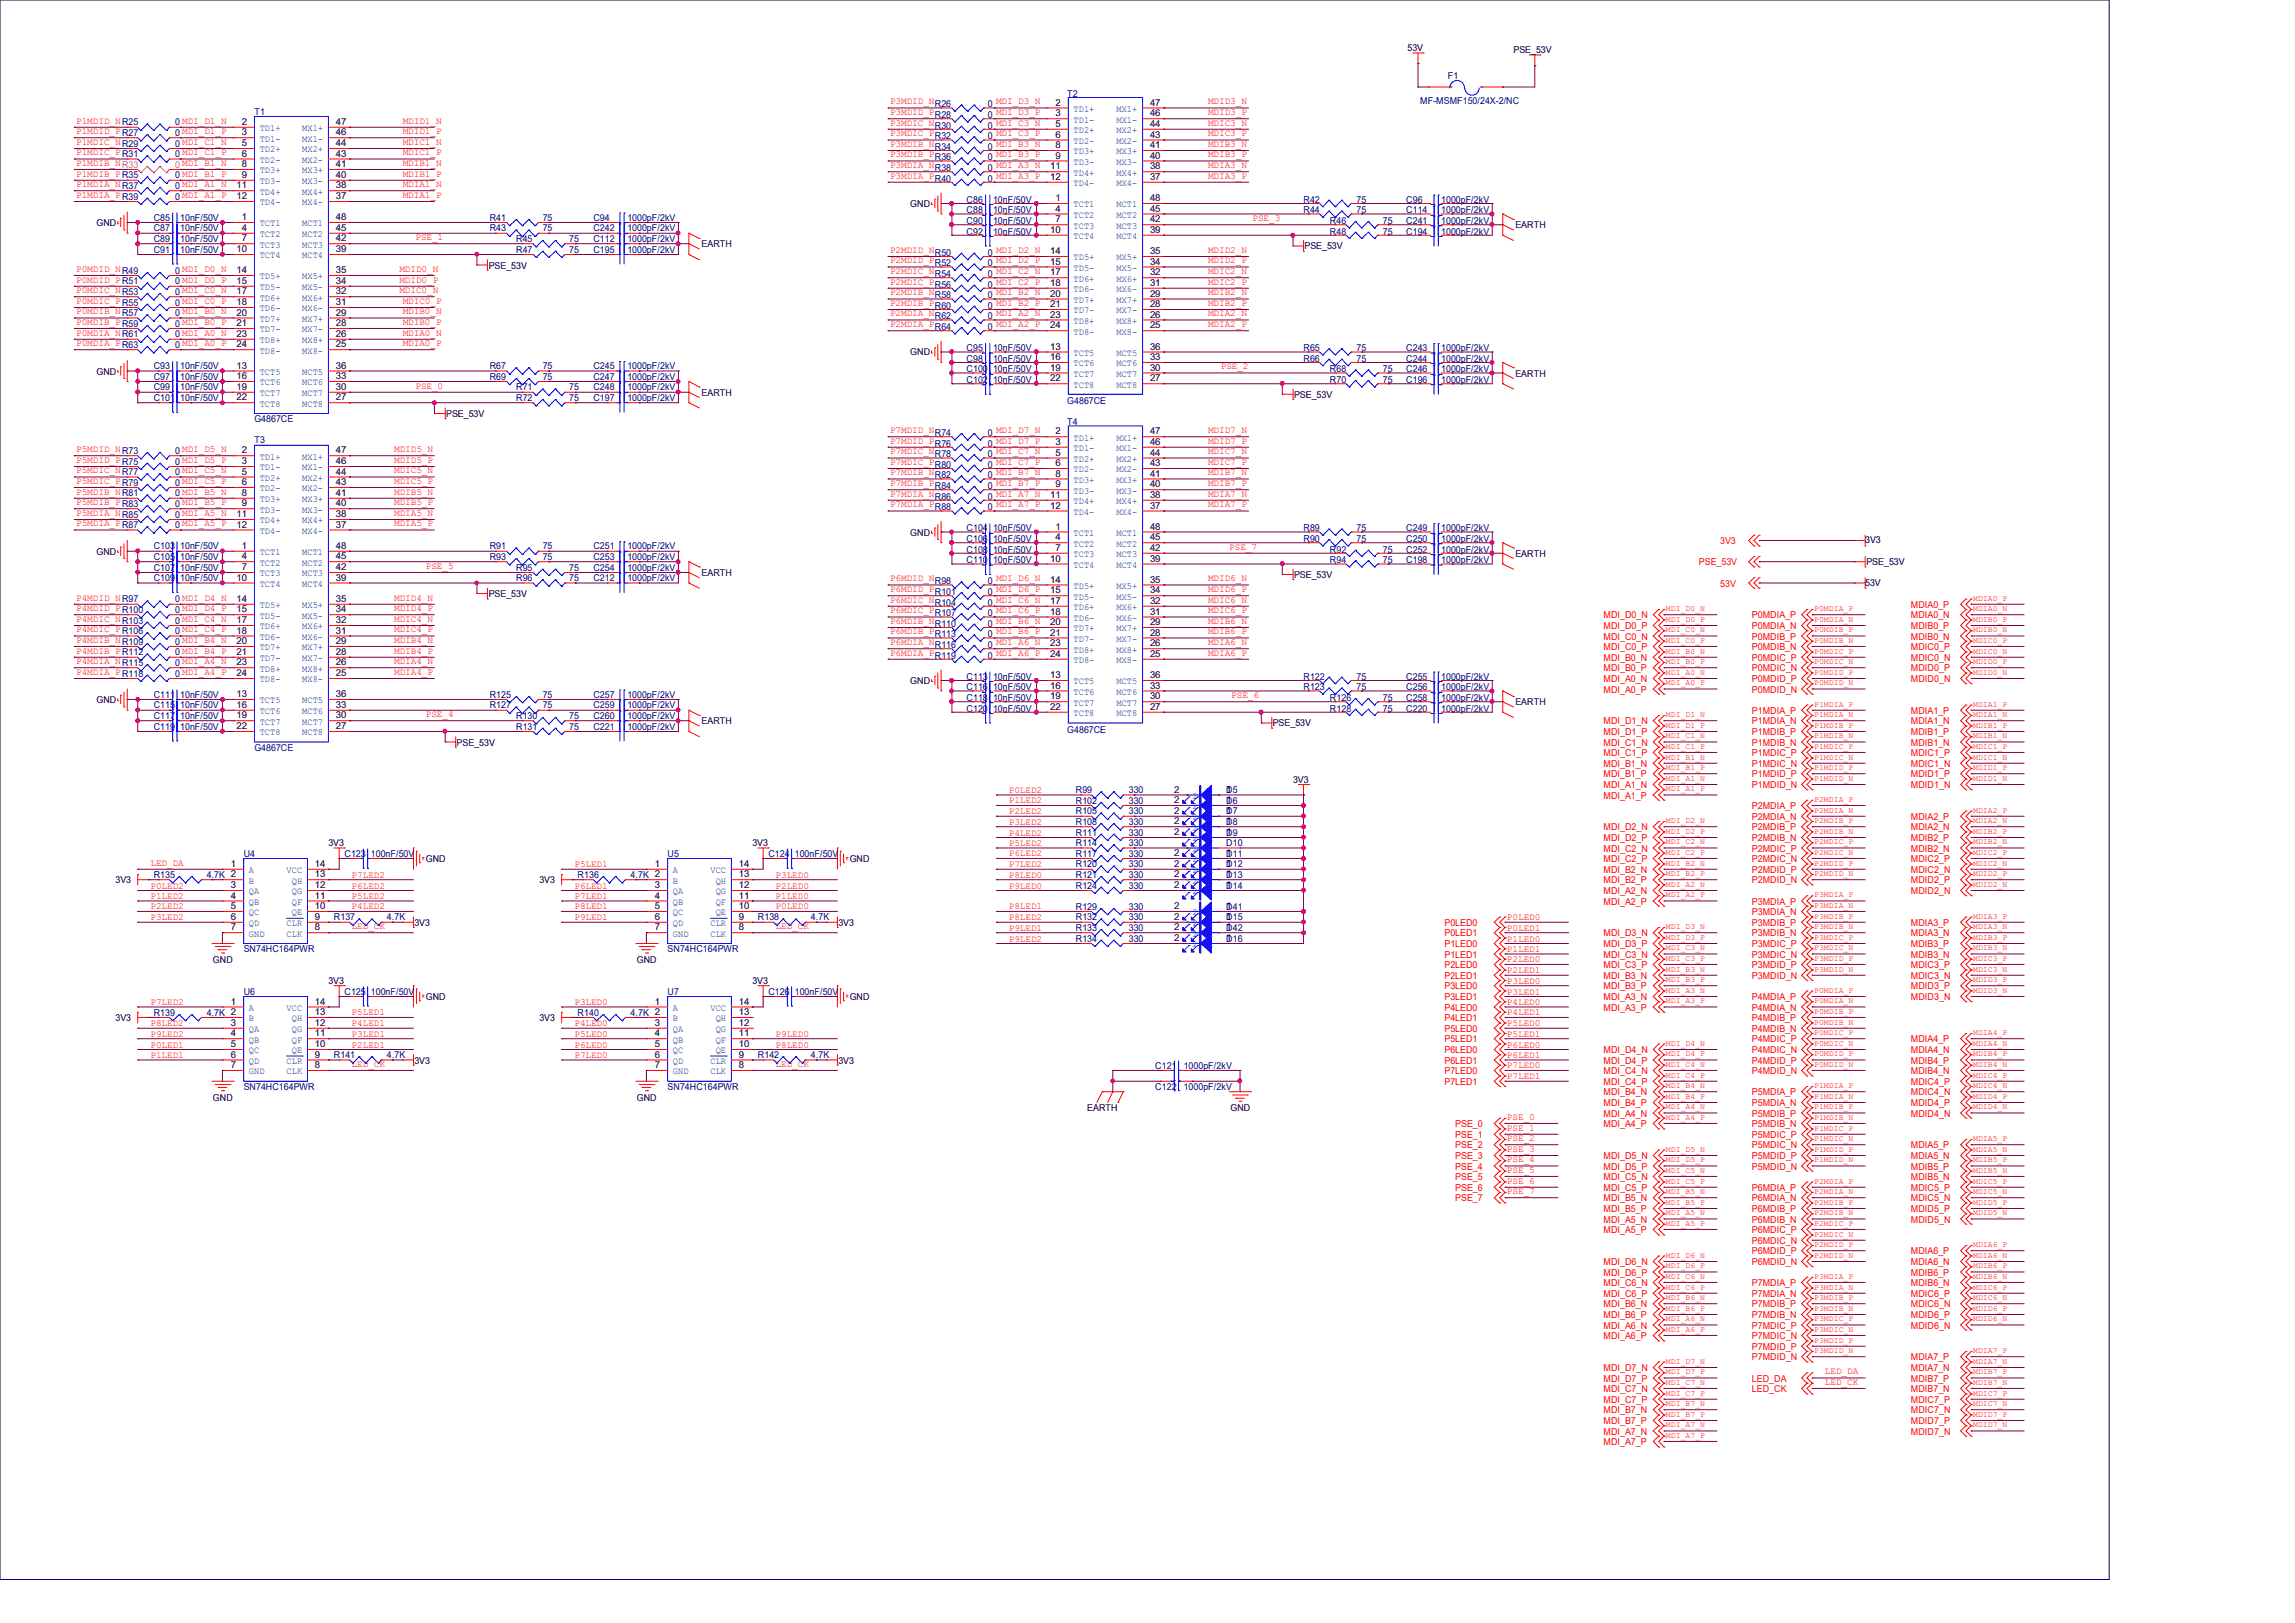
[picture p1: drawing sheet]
<svg xmlns="http://www.w3.org/2000/svg" width="297mm" height="210mm" viewBox="0 0 297 210" stroke-linecap="round" stroke-linejoin="round" font-family="sans-serif">
<defs><g id="words">
<g font-size="1.2">
<text x="182.2" y="6.6">53V</text>
<text x="195.9" y="6.9">PSE_53V</text>
<text x="31.3" y="16.2">2</text>
<text x="31.3" y="17.5">3</text>
<text x="43.5" y="17.5">46</text>
<text x="43.5" y="16.2">47</text>
<text x="136.6" y="17.8">6</text>
<text x="136.6" y="13.7">2</text>
<text x="136.6" y="15.1">3</text>
<text x="136.6" y="16.4">5</text>
<text x="148.8" y="17.8">43</text>
<text x="148.8" y="16.4">44</text>
<text x="148.8" y="15.1">46</text>
<text x="148.8" y="13.7">47</text>
<text x="31.3" y="20.3">6</text>
<text x="31.3" y="21.6">8</text>
<text x="31.3" y="23">9</text>
<text x="31.3" y="18.9">5</text>
<text x="43.5" y="23">40</text>
<text x="43.5" y="21.6">41</text>
<text x="43.5" y="20.3">43</text>
<text x="43.5" y="18.9">44</text>
<text x="135.9" y="21.9">11</text>
<text x="135.9" y="23.3">12</text>
<text x="136.6" y="19.2">8</text>
<text x="136.6" y="20.5">9</text>
<text x="148.8" y="23.3">37</text>
<text x="148.8" y="21.9">38</text>
<text x="148.8" y="20.5">40</text>
<text x="148.8" y="19.2">41</text>
<text x="12.5" y="29.3">GND</text>
<text x="30.6" y="24.4">11</text>
<text x="30.6" y="25.8">12</text>
<text x="31.3" y="28.5">1</text>
<text x="31.3" y="29.9">4</text>
<text x="43.5" y="29.9">45</text>
<text x="43.5" y="25.8">37</text>
<text x="43.5" y="24.4">38</text>
<text x="43.5" y="28.5">48</text>
<text x="117.8" y="26.8">GND</text>
<text x="136.6" y="26">1</text>
<text x="136.6" y="28.8">7</text>
<text x="136.6" y="27.4">4</text>
<text x="148.8" y="27.4">45</text>
<text x="148.8" y="28.8">42</text>
<text x="148.8" y="26">48</text>
<text x="196.1" y="29.5">EARTH</text>
<text x="30.6" y="32.6">10</text>
<text x="30.6" y="35.3">14</text>
<text x="31.3" y="31.2">7</text>
<text x="43.5" y="35.3">35</text>
<text x="43.5" y="32.6">39</text>
<text x="43.5" y="31.2">42</text>
<text x="63.2" y="34.8">PSE_53V</text>
<text x="90.8" y="32">EARTH</text>
<text x="135.9" y="30.1">10</text>
<text x="135.9" y="32.9">14</text>
<text x="135.9" y="34.2">15</text>
<text x="135.9" y="35.6">17</text>
<text x="148.8" y="35.6">32</text>
<text x="148.8" y="34.2">34</text>
<text x="148.8" y="32.9">35</text>
<text x="148.8" y="30.1">39</text>
<text x="168.8" y="32.3">PSE_53V</text>
<text x="30.6" y="39.5">18</text>
<text x="30.6" y="36.7">15</text>
<text x="30.6" y="40.9">20</text>
<text x="30.6" y="38.1">17</text>
<text x="43.5" y="39.5">31</text>
<text x="43.5" y="40.9">29</text>
<text x="43.5" y="38.1">32</text>
<text x="43.5" y="36.7">34</text>
<text x="135.9" y="37">18</text>
<text x="135.9" y="38.4">20</text>
<text x="135.9" y="39.8">21</text>
<text x="135.9" y="41.1">23</text>
<text x="148.8" y="41.1">26</text>
<text x="148.8" y="37">31</text>
<text x="148.8" y="39.8">28</text>
<text x="148.8" y="38.4">29</text>
<text x="30.6" y="42.2">21</text>
<text x="30.6" y="43.6">23</text>
<text x="30.6" y="45">24</text>
<text x="30.6" y="47.7">13</text>
<text x="43.5" y="47.7">36</text>
<text x="43.5" y="45">25</text>
<text x="43.5" y="43.6">26</text>
<text x="43.5" y="42.2">28</text>
<text x="117.8" y="46">GND</text>
<text x="135.9" y="42.5">24</text>
<text x="135.9" y="45.3">13</text>
<text x="135.9" y="46.6">16</text>
<text x="135.9" y="48">19</text>
<text x="148.8" y="45.3">36</text>
<text x="148.8" y="42.5">25</text>
<text x="148.8" y="46.6">33</text>
<text x="148.8" y="48">30</text>
<text x="12.5" y="48.5">GND</text>
<text x="30.6" y="51.8">22</text>
<text x="30.6" y="49.1">16</text>
<text x="30.6" y="50.5">19</text>
<text x="43.5" y="51.8">27</text>
<text x="43.5" y="49.1">33</text>
<text x="43.5" y="50.5">30</text>
<text x="57.7" y="53.9">PSE_53V</text>
<text x="90.8" y="51.2">EARTH</text>
<text x="135.9" y="49.4">22</text>
<text x="148.8" y="49.4">27</text>
<text x="167.5" y="51.5">PSE_53V</text>
<text x="196.1" y="48.7">EARTH</text>
<text x="31.3" y="58.7">2</text>
<text x="43.5" y="58.7">47</text>
<text x="136.6" y="56.2">2</text>
<text x="136.6" y="57.6">3</text>
<text x="136.6" y="59">5</text>
<text x="148.8" y="59">44</text>
<text x="148.8" y="57.6">46</text>
<text x="148.8" y="56.2">47</text>
<text x="31.3" y="62.8">6</text>
<text x="31.3" y="60.1">3</text>
<text x="31.3" y="64.2">8</text>
<text x="31.3" y="65.5">9</text>
<text x="31.3" y="61.4">5</text>
<text x="43.5" y="65.5">40</text>
<text x="43.5" y="64.2">41</text>
<text x="43.5" y="62.8">43</text>
<text x="43.5" y="61.4">44</text>
<text x="43.5" y="60.1">46</text>
<text x="135.9" y="64.4">11</text>
<text x="135.9" y="65.8">12</text>
<text x="136.6" y="60.3">6</text>
<text x="136.6" y="61.7">8</text>
<text x="136.6" y="63.1">9</text>
<text x="148.8" y="65.8">37</text>
<text x="148.8" y="64.4">38</text>
<text x="148.8" y="63.1">40</text>
<text x="148.8" y="61.7">41</text>
<text x="148.8" y="60.3">43</text>
<text x="12.5" y="71.8">GND</text>
<text x="30.6" y="66.9">11</text>
<text x="30.6" y="68.3">12</text>
<text x="31.3" y="71">1</text>
<text x="43.5" y="68.3">37</text>
<text x="43.5" y="66.9">38</text>
<text x="43.5" y="71">48</text>
<text x="117.8" y="69.3">GND</text>
<text x="136.6" y="68.5">1</text>
<text x="136.6" y="71.3">7</text>
<text x="136.6" y="69.9">4</text>
<text x="148.8" y="69.9">45</text>
<text x="148.8" y="71.3">42</text>
<text x="148.8" y="68.5">48</text>
<text x="241.4" y="70.3">3V3</text>
<text x="30.6" y="75.1">10</text>
<text x="30.6" y="77.9">14</text>
<text x="31.3" y="73.8">7</text>
<text x="31.3" y="72.4">4</text>
<text x="43.5" y="72.4">45</text>
<text x="43.5" y="77.9">35</text>
<text x="43.5" y="75.1">39</text>
<text x="43.5" y="73.8">42</text>
<text x="63.2" y="77.3">PSE_53V</text>
<text x="90.8" y="74.5">EARTH</text>
<text x="135.9" y="72.7">10</text>
<text x="135.9" y="75.4">14</text>
<text x="135.9" y="76.8">15</text>
<text x="148.8" y="76.8">34</text>
<text x="148.8" y="75.4">35</text>
<text x="148.8" y="72.7">39</text>
<text x="167.5" y="74.8">PSE_53V</text>
<text x="196.1" y="72.1">EARTH</text>
<text x="241.4" y="75.8">53V</text>
<text x="241.5" y="73.2">PSE_53V</text>
<text x="30.6" y="82">18</text>
<text x="30.6" y="79.2">15</text>
<text x="30.6" y="83.4">20</text>
<text x="30.6" y="80.6">17</text>
<text x="43.5" y="82">31</text>
<text x="43.5" y="83.4">29</text>
<text x="43.5" y="80.6">32</text>
<text x="43.5" y="79.2">34</text>
<text x="135.9" y="79.5">18</text>
<text x="135.9" y="80.9">20</text>
<text x="135.9" y="82.3">21</text>
<text x="135.9" y="83.6">23</text>
<text x="135.9" y="78.1">17</text>
<text x="148.8" y="83.6">26</text>
<text x="148.8" y="79.5">31</text>
<text x="148.8" y="82.3">28</text>
<text x="148.8" y="80.9">29</text>
<text x="148.8" y="78.1">32</text>
<text x="30.6" y="84.8">21</text>
<text x="30.6" y="86.1">23</text>
<text x="30.6" y="87.5">24</text>
<text x="43.5" y="87.5">25</text>
<text x="43.5" y="86.1">26</text>
<text x="43.5" y="84.8">28</text>
<text x="117.8" y="88.5">GND</text>
<text x="135.9" y="85">24</text>
<text x="135.9" y="87.8">13</text>
<text x="135.9" y="89.1">16</text>
<text x="148.8" y="87.8">36</text>
<text x="148.8" y="85">25</text>
<text x="148.8" y="89.1">33</text>
<text x="12.5" y="91">GND</text>
<text x="30.6" y="94.4">22</text>
<text x="30.6" y="90.2">13</text>
<text x="30.6" y="91.6">16</text>
<text x="30.6" y="93">19</text>
<text x="43.5" y="90.2">36</text>
<text x="43.5" y="94.4">27</text>
<text x="43.5" y="91.6">33</text>
<text x="43.5" y="93">30</text>
<text x="90.8" y="93.7">EARTH</text>
<text x="135.9" y="91.9">22</text>
<text x="135.9" y="90.5">19</text>
<text x="148.8" y="91.9">27</text>
<text x="148.8" y="90.5">30</text>
<text x="164.7" y="94">PSE_53V</text>
<text x="196.1" y="91.3">EARTH</text>
<text x="59.1" y="96.5">PSE_53V</text>
<text x="167.3" y="101.3">3V3</text>
<text x="152" y="102.6">2</text>
<text x="152" y="103.9">2</text>
<text x="152" y="105.3">2</text>
<text x="152" y="106.7">2</text>
<text x="158.7" y="102.6">1</text>
<text x="158.7" y="103.9">1</text>
<text x="158.7" y="105.3">1</text>
<text x="158.7" y="106.7">1</text>
<text x="29.9" y="112.2">1</text>
<text x="40.8" y="113.5">13</text>
<text x="40.8" y="112.2">14</text>
<text x="42.5" y="109.5">3V3</text>
<text x="55.1" y="111.5">GND</text>
<text x="84.7" y="112.2">1</text>
<text x="95.6" y="113.5">13</text>
<text x="95.6" y="112.2">14</text>
<text x="97.4" y="109.5">3V3</text>
<text x="110" y="111.5">GND</text>
<text x="152" y="110.8">2</text>
<text x="152" y="112.2">2</text>
<text x="152" y="113.5">2</text>
<text x="152" y="108.1">2</text>
<text x="158.7" y="110.8">1</text>
<text x="158.7" y="112.2">1</text>
<text x="158.7" y="113.5">1</text>
<text x="158.7" y="108.1">1</text>
<text x="14.9" y="114.3">3V3</text>
<text x="29.9" y="114.9">3</text>
<text x="29.9" y="116.3">4</text>
<text x="29.9" y="117.6">5</text>
<text x="29.9" y="119">6</text>
<text x="40.8" y="119">9</text>
<text x="40.8" y="117.6">10</text>
<text x="40.8" y="116.3">11</text>
<text x="40.8" y="114.9">12</text>
<text x="53.6" y="119.8">3V3</text>
<text x="69.8" y="114.3">3V3</text>
<text x="84.7" y="114.9">3</text>
<text x="84.7" y="116.3">4</text>
<text x="84.7" y="117.6">5</text>
<text x="84.7" y="119">6</text>
<text x="95.6" y="119">9</text>
<text x="95.6" y="117.6">10</text>
<text x="95.6" y="116.3">11</text>
<text x="95.6" y="114.9">12</text>
<text x="108.5" y="119.8">3V3</text>
<text x="152" y="114.9">2</text>
<text x="152" y="117.6">2</text>
<text x="152" y="119">2</text>
<text x="158.7" y="114.9">1</text>
<text x="158.7" y="117.6">1</text>
<text x="158.7" y="119">1</text>
<text x="27.6" y="124.6">GND</text>
<text x="29.9" y="120.4">7</text>
<text x="40.8" y="120.4">8</text>
<text x="82.4" y="124.6">GND</text>
<text x="84.7" y="120.4">7</text>
<text x="95.6" y="120.4">8</text>
<text x="152" y="121.8">2</text>
<text x="152" y="120.4">2</text>
<text x="158.7" y="121.8">1</text>
<text x="158.7" y="120.4">1</text>
<text x="29.9" y="130">1</text>
<text x="40.8" y="131.4">13</text>
<text x="40.8" y="130">14</text>
<text x="42.5" y="127.3">3V3</text>
<text x="55.1" y="129.4">GND</text>
<text x="84.7" y="130">1</text>
<text x="95.6" y="131.4">13</text>
<text x="95.6" y="130">14</text>
<text x="97.4" y="127.3">3V3</text>
<text x="110" y="129.4">GND</text>
<text x="14.9" y="132.1">3V3</text>
<text x="29.9" y="132.8">3</text>
<text x="29.9" y="134.1">4</text>
<text x="29.9" y="135.5">5</text>
<text x="29.9" y="136.9">6</text>
<text x="40.8" y="136.9">9</text>
<text x="40.8" y="135.5">10</text>
<text x="40.8" y="134.1">11</text>
<text x="40.8" y="132.8">12</text>
<text x="53.6" y="137.6">3V3</text>
<text x="69.8" y="132.1">3V3</text>
<text x="84.7" y="132.8">3</text>
<text x="84.7" y="134.1">4</text>
<text x="84.7" y="135.5">5</text>
<text x="84.7" y="136.9">6</text>
<text x="95.6" y="136.9">9</text>
<text x="95.6" y="135.5">10</text>
<text x="95.6" y="134.1">11</text>
<text x="95.6" y="132.8">12</text>
<text x="108.5" y="137.6">3V3</text>
<text x="27.6" y="142.4">GND</text>
<text x="29.9" y="138.2">7</text>
<text x="40.8" y="138.2">8</text>
<text x="82.4" y="142.4">GND</text>
<text x="84.7" y="138.2">7</text>
<text x="95.6" y="138.2">8</text>
<text x="140.7" y="143.8">EARTH</text>
<text x="159.3" y="143.8">GND</text>
</g>
<g font-size="1.2" fill="#000080">
<text x="187.4" y="10.2">F1</text>
<text x="22.6" y="16.2">0 MDI_D1_N</text>
<text x="22.6" y="17.6">0 MDI_D1_P</text>
<text x="32.9" y="14.9">T1</text>
<text x="121" y="16.6">R30</text>
<text x="121" y="13.9">R26</text>
<text x="121" y="15.3">R28</text>
<text x="127.8" y="16.6">0</text>
<text x="127.8" y="13.9">0</text>
<text x="127.8" y="15.3">0</text>
<text x="138.1" y="12.5">T2</text>
<text x="183.8" y="13.5">MF-MSMF150/24X-2/NC</text>
<text x="22.6" y="19">0 MDI_C1_N</text>
<text x="22.6" y="20.4">0 MDI_C1_P</text>
<text x="22.6" y="23.1">0 MDI_B1_P</text>
<text x="121" y="18">R32</text>
<text x="121" y="19.4">R34</text>
<text x="121" y="20.7">R36</text>
<text x="121" y="22.1">R38</text>
<text x="121" y="23.5">R40</text>
<text x="127.8" y="18">0</text>
<text x="127.8" y="19.4">0</text>
<text x="127.8" y="20.7">0</text>
<text x="127.8" y="22.1">0</text>
<text x="127.8" y="23.5">0</text>
<text x="19.9" y="28.6">C85</text>
<text x="19.9" y="29.9">C87</text>
<text x="22.6" y="24.5">0 MDI_A1_N</text>
<text x="22.6" y="25.8">0 MDI_A1_P</text>
<text x="23.3" y="28.6">10nF/50V</text>
<text x="23.3" y="29.9">10nF/50V</text>
<text x="63.4" y="28.6">R41</text>
<text x="63.4" y="29.9">R43</text>
<text x="70.2" y="28.6">75</text>
<text x="70.2" y="29.9">75</text>
<text x="76.8" y="28.6">C94</text>
<text x="76.8" y="29.9">C242</text>
<text x="81.2" y="28.6">1000pF/2kV</text>
<text x="81.2" y="29.9">1000pF/2kV</text>
<text x="125.1" y="26.2">C86</text>
<text x="125.1" y="27.6">C88</text>
<text x="125.1" y="29">C90</text>
<text x="128.5" y="26.2">10nF/50V</text>
<text x="128.5" y="27.6">10nF/50V</text>
<text x="128.5" y="29">10nF/50V</text>
<text x="168.7" y="26.2">R42</text>
<text x="168.7" y="27.6">R44</text>
<text x="172.1" y="29">R46</text>
<text x="175.6" y="26.2">75</text>
<text x="175.6" y="27.6">75</text>
<text x="179" y="29">75</text>
<text x="182" y="29">C241</text>
<text x="182" y="26.2">C96</text>
<text x="182" y="27.6">C114</text>
<text x="186.5" y="29">1000pF/2kV</text>
<text x="186.5" y="26.2">1000pF/2kV</text>
<text x="186.5" y="27.6">1000pF/2kV</text>
<text x="19.9" y="32.7">C91</text>
<text x="19.9" y="31.3">C89</text>
<text x="22.6" y="35.4">0 MDI_D0_N</text>
<text x="23.3" y="32.7">10nF/50V</text>
<text x="23.3" y="31.3">10nF/50V</text>
<text x="66.8" y="31.3">R45</text>
<text x="66.8" y="32.7">R47</text>
<text x="73.7" y="31.3">75</text>
<text x="73.7" y="32.7">75</text>
<text x="76.8" y="32.7">C195</text>
<text x="76.8" y="31.3">C112</text>
<text x="81.2" y="32.7">1000pF/2kV</text>
<text x="81.2" y="31.3">1000pF/2kV</text>
<text x="121" y="33.1">R50</text>
<text x="121" y="34.5">R52</text>
<text x="121" y="35.9">R54</text>
<text x="125.1" y="30.4">C92</text>
<text x="127.8" y="33.1">0</text>
<text x="127.8" y="34.5">0</text>
<text x="127.8" y="35.9">0</text>
<text x="128.5" y="30.4">10nF/50V</text>
<text x="172.1" y="30.4">R48</text>
<text x="179" y="30.4">75</text>
<text x="182" y="30.4">C194</text>
<text x="186.5" y="30.4">1000pF/2kV</text>
<text x="22.6" y="36.8">0 MDI_D0_P</text>
<text x="22.6" y="38.2">0 MDI_C0_N</text>
<text x="22.6" y="39.5">0 MDI_C0_P</text>
<text x="22.6" y="40.9">0 MDI_B0_N</text>
<text x="121" y="38.6">R58</text>
<text x="121" y="40">R60</text>
<text x="121" y="41.3">R62</text>
<text x="121" y="37.2">R56</text>
<text x="127.8" y="38.6">0</text>
<text x="127.8" y="40">0</text>
<text x="127.8" y="41.3">0</text>
<text x="127.8" y="37.2">0</text>
<text x="19.9" y="47.8">C93</text>
<text x="22.6" y="42.3">0 MDI_B0_P</text>
<text x="22.6" y="43.6">0 MDI_A0_N</text>
<text x="22.6" y="45">0 MDI_A0_P</text>
<text x="23.3" y="47.8">10nF/50V</text>
<text x="63.4" y="47.8">R67</text>
<text x="70.2" y="47.8">75</text>
<text x="76.8" y="47.8">C245</text>
<text x="81.2" y="47.8">1000pF/2kV</text>
<text x="121" y="42.7">R64</text>
<text x="125.1" y="45.5">C95</text>
<text x="125.1" y="46.8">C98</text>
<text x="127.8" y="42.7">0</text>
<text x="128.5" y="45.5">10nF/50V</text>
<text x="128.5" y="46.8">10nF/50V</text>
<text x="168.7" y="45.5">R65</text>
<text x="168.7" y="46.8">R66</text>
<text x="175.6" y="45.5">75</text>
<text x="175.6" y="46.8">75</text>
<text x="182" y="45.5">C243</text>
<text x="182" y="46.8">C244</text>
<text x="186.5" y="45.5">1000pF/2kV</text>
<text x="186.5" y="46.8">1000pF/2kV</text>
<text x="19.9" y="49.1">C97</text>
<text x="19.9" y="51.9">C101 10nF/50V</text>
<text x="19.9" y="50.5">C99</text>
<text x="23.3" y="49.1">10nF/50V</text>
<text x="23.3" y="50.5">10nF/50V</text>
<text x="63.4" y="49.1">R69</text>
<text x="66.8" y="50.5">R71</text>
<text x="66.8" y="51.9">R72</text>
<text x="70.2" y="49.1">75</text>
<text x="73.7" y="50.5">75</text>
<text x="73.7" y="51.9">75</text>
<text x="76.8" y="51.9">C197</text>
<text x="76.8" y="50.5">C248</text>
<text x="76.8" y="49.1">C247</text>
<text x="81.2" y="51.9">1000pF/2kV</text>
<text x="81.2" y="50.5">1000pF/2kV</text>
<text x="81.2" y="49.1">1000pF/2kV</text>
<text x="125.1" y="49.6">C102 10nF/50V</text>
<text x="125.1" y="48.2">C100 10nF/50V</text>
<text x="138.1" y="52.3">G4867CE</text>
<text x="172.1" y="48.2">R68</text>
<text x="172.1" y="49.6">R70</text>
<text x="179" y="48.2">75</text>
<text x="179" y="49.6">75</text>
<text x="182" y="48.2">C246</text>
<text x="182" y="49.6">C196</text>
<text x="186.5" y="48.2">1000pF/2kV</text>
<text x="186.5" y="49.6">1000pF/2kV</text>
<text x="22.6" y="58.8">0 MDI_D5_N</text>
<text x="32.9" y="57.4">T3</text>
<text x="32.9" y="54.7">G4867CE</text>
<text x="121" y="56.4">R74</text>
<text x="121" y="57.8">R76</text>
<text x="121" y="59.2">R78</text>
<text x="127.8" y="56.4">0</text>
<text x="127.8" y="57.8">0</text>
<text x="127.8" y="59.2">0</text>
<text x="138.1" y="55">T4</text>
<text x="22.6" y="60.1">0 MDI_D5_P</text>
<text x="22.6" y="61.5">0 MDI_C5_N</text>
<text x="22.6" y="62.9">0 MDI_C5_P</text>
<text x="22.6" y="64.2">0 MDI_B5_N</text>
<text x="22.6" y="65.6">0 MDI_B5_P</text>
<text x="121" y="61.9">R82</text>
<text x="121" y="63.3">R84</text>
<text x="121" y="64.6">R86</text>
<text x="121" y="60.5">R80</text>
<text x="127.8" y="61.9">0</text>
<text x="127.8" y="63.3">0</text>
<text x="127.8" y="64.6">0</text>
<text x="127.8" y="60.5">0</text>
<text x="19.9" y="71.1">C103 10nF/50V</text>
<text x="22.6" y="67">0 MDI_A5_N</text>
<text x="22.6" y="68.4">0 MDI_A5_P</text>
<text x="63.4" y="71.1">R91</text>
<text x="70.2" y="71.1">75</text>
<text x="76.8" y="71.1">C251</text>
<text x="81.2" y="71.1">1000pF/2kV</text>
<text x="121" y="66">R88</text>
<text x="125.1" y="71.5">C108 10nF/50V</text>
<text x="125.1" y="68.7">C104 10nF/50V</text>
<text x="125.1" y="70.1">C106 10nF/50V</text>
<text x="127.8" y="66">0</text>
<text x="168.7" y="68.7">R89</text>
<text x="168.7" y="70.1">R90</text>
<text x="172.1" y="71.5">R92</text>
<text x="175.6" y="68.7">75</text>
<text x="175.6" y="70.1">75</text>
<text x="179" y="71.5">75</text>
<text x="182" y="68.7">C249</text>
<text x="182" y="70.1">C250</text>
<text x="182" y="71.5">C252</text>
<text x="186.5" y="68.7">1000pF/2kV</text>
<text x="186.5" y="70.1">1000pF/2kV</text>
<text x="186.5" y="71.5">1000pF/2kV</text>
<text x="19.9" y="72.5">C105 10nF/50V</text>
<text x="19.9" y="75.2">C109 10nF/50V</text>
<text x="19.9" y="73.8">C107 10nF/50V</text>
<text x="22.6" y="77.9">0 MDI_D4_N</text>
<text x="63.4" y="72.5">R93</text>
<text x="66.8" y="75.2">R96</text>
<text x="66.8" y="73.8">R95</text>
<text x="70.2" y="72.5">75</text>
<text x="73.7" y="75.2">75</text>
<text x="73.7" y="73.8">75</text>
<text x="76.8" y="75.2">C212</text>
<text x="76.8" y="73.8">C254</text>
<text x="76.8" y="72.5">C253</text>
<text x="81.2" y="75.2">1000pF/2kV</text>
<text x="81.2" y="73.8">1000pF/2kV</text>
<text x="81.2" y="72.5">1000pF/2kV</text>
<text x="121" y="75.6">R98</text>
<text x="121" y="77">R101</text>
<text x="125.1" y="72.9">C110 10nF/50V</text>
<text x="127.8" y="75.6">0</text>
<text x="127.8" y="77">0</text>
<text x="172.1" y="72.9">R94</text>
<text x="179" y="72.9">75</text>
<text x="182" y="72.9">C198</text>
<text x="186.5" y="72.9">1000pF/2kV</text>
<text x="22.6" y="79.3">0 MDI_D4_P</text>
<text x="22.6" y="80.7">0 MDI_C4_N</text>
<text x="22.6" y="82.1">0 MDI_C4_P</text>
<text x="22.6" y="83.4">0 MDI_B4_N</text>
<text x="121" y="83.9">R116</text>
<text x="121" y="78.4">R104</text>
<text x="121" y="79.8">R107</text>
<text x="121" y="81.1">R110</text>
<text x="121" y="82.5">R113</text>
<text x="127.8" y="83.9">0</text>
<text x="127.8" y="78.4">0</text>
<text x="127.8" y="79.8">0</text>
<text x="127.8" y="81.1">0</text>
<text x="127.8" y="82.5">0</text>
<text x="22.6" y="84.8">0 MDI_B4_P</text>
<text x="22.6" y="86.2">0 MDI_A4_N</text>
<text x="22.6" y="87.5">0 MDI_A4_P</text>
<text x="121" y="85.2">R119</text>
<text x="125.1" y="88">C113 10nF/50V</text>
<text x="125.1" y="89.3">C116 10nF/50V</text>
<text x="127.8" y="85.2">0</text>
<text x="168.7" y="88">R122</text>
<text x="168.7" y="89.3">R123</text>
<text x="175.6" y="88">75</text>
<text x="175.6" y="89.3">75</text>
<text x="182" y="88">C255</text>
<text x="182" y="89.3">C256</text>
<text x="186.5" y="88">1000pF/2kV</text>
<text x="186.5" y="89.3">1000pF/2kV</text>
<text x="19.9" y="94.4">C119 10nF/50V</text>
<text x="19.9" y="93">C117 10nF/50V</text>
<text x="19.9" y="90.3">C111 10nF/50V</text>
<text x="19.9" y="91.7">C115 10nF/50V</text>
<text x="63.4" y="90.3">R125</text>
<text x="63.4" y="91.7">R127</text>
<text x="66.8" y="93">R130</text>
<text x="66.8" y="94.4">R131</text>
<text x="70.2" y="90.3">75</text>
<text x="70.2" y="91.7">75</text>
<text x="73.7" y="93">75</text>
<text x="73.7" y="94.4">75</text>
<text x="76.8" y="91.7">C259</text>
<text x="76.8" y="93">C260</text>
<text x="76.8" y="94.4">C221</text>
<text x="76.8" y="90.3">C257</text>
<text x="81.2" y="91.7">1000pF/2kV</text>
<text x="81.2" y="93">1000pF/2kV</text>
<text x="81.2" y="94.4">1000pF/2kV</text>
<text x="81.2" y="90.3">1000pF/2kV</text>
<text x="125.1" y="92.1">C120 10nF/50V</text>
<text x="125.1" y="90.7">C118 10nF/50V</text>
<text x="138.1" y="94.8">G4867CE</text>
<text x="172.1" y="90.7">R126</text>
<text x="172.1" y="92.1">R128</text>
<text x="179" y="90.7">75</text>
<text x="179" y="92.1">75</text>
<text x="182" y="92.1">C220</text>
<text x="182" y="90.7">C258</text>
<text x="186.5" y="92.1">1000pF/2kV</text>
<text x="186.5" y="90.7">1000pF/2kV</text>
<text x="32.9" y="97.2">G4867CE</text>
<text x="139.2" y="104">R102</text>
<text x="139.2" y="105.4">R105</text>
<text x="139.2" y="106.8">R108</text>
<text x="139.2" y="102.7">R99</text>
<text x="146.1" y="104">330</text>
<text x="146.1" y="105.4">330</text>
<text x="146.1" y="106.8">330</text>
<text x="146.1" y="102.7">330</text>
<text x="158.7" y="102.7">D5</text>
<text x="158.7" y="104">D6</text>
<text x="158.7" y="105.4">D7</text>
<text x="158.7" y="106.8">D8</text>
<text x="19.9" y="113.6">R135</text>
<text x="26.8" y="113.6">4.7K 2</text>
<text x="31.5" y="110.9">U4</text>
<text x="44.6" y="110.9">C123 100nF/50V</text>
<text x="74.8" y="113.6">R136</text>
<text x="81.6" y="113.6">4.7K 2</text>
<text x="86.4" y="110.9">U5</text>
<text x="99.4" y="110.9">C124 100nF/50V</text>
<text x="139.2" y="110.9">R117</text>
<text x="139.2" y="112.2">R120</text>
<text x="139.2" y="113.6">R121</text>
<text x="139.2" y="108.1">R111</text>
<text x="139.2" y="109.5">R114</text>
<text x="146.1" y="110.9">330</text>
<text x="146.1" y="112.2">330</text>
<text x="146.1" y="113.6">330</text>
<text x="146.1" y="108.1">330</text>
<text x="146.1" y="109.5">330</text>
<text x="158.7" y="110.9">D11</text>
<text x="158.7" y="112.2">D12</text>
<text x="158.7" y="113.6">D13</text>
<text x="158.7" y="108.1">D9</text>
<text x="158.7" y="109.5">D10</text>
<text x="43.2" y="119.1">R137</text>
<text x="50.1" y="119.1">4.7K</text>
<text x="98.1" y="119.1">R138</text>
<text x="104.9" y="119.1">4.7K</text>
<text x="139.2" y="115">R124</text>
<text x="139.2" y="117.7">R129</text>
<text x="139.2" y="119.1">R132</text>
<text x="146.1" y="115">330</text>
<text x="146.1" y="117.7">330</text>
<text x="146.1" y="119.1">330</text>
<text x="158.7" y="115">D14</text>
<text x="158.7" y="117.7">D41</text>
<text x="158.7" y="119.1">D15</text>
<text x="31.5" y="123.2">SN74HC164PWR</text>
<text x="86.4" y="123.2">SN74HC164PWR</text>
<text x="139.2" y="120.5">R133</text>
<text x="139.2" y="121.8">R134</text>
<text x="146.1" y="120.5">330</text>
<text x="146.1" y="121.8">330</text>
<text x="158.7" y="121.8">D16</text>
<text x="158.7" y="120.5">D42</text>
<text x="19.9" y="131.4">R139</text>
<text x="26.8" y="131.4">4.7K 2</text>
<text x="31.5" y="128.7">U6</text>
<text x="44.6" y="128.7">C125 100nF/50V</text>
<text x="74.8" y="131.4">R140</text>
<text x="81.6" y="131.4">4.7K 2</text>
<text x="86.4" y="128.7">U7</text>
<text x="99.4" y="128.7">C126 100nF/50V</text>
<text x="43.2" y="136.9">R141</text>
<text x="50.1" y="136.9">4.7K</text>
<text x="98.1" y="136.9">R142</text>
<text x="104.9" y="136.9">4.7K</text>
<text x="31.5" y="141.1">SN74HC164PWR</text>
<text x="86.4" y="141.1">SN74HC164PWR</text>
<text x="149.5" y="138.3">C121</text>
<text x="149.5" y="141.1">C122</text>
<text x="153.2" y="138.3">1000pF/2kV</text>
<text x="153.2" y="141.1">1000pF/2kV</text>
</g>
<g font-size="1.2" fill="#f00">
<text x="9.9" y="16">P1MDID_NR25</text>
<text x="9.9" y="17.4">P1MDID_PR27</text>
<text x="52.1" y="16">MDID1_N</text>
<text x="52.1" y="17.4">MDID1_P</text>
<text x="115.2" y="13.5">P3MDID_N</text>
<text x="115.2" y="14.9">P3MDID_P</text>
<text x="115.2" y="16.3">P3MDIC_N</text>
<text x="115.2" y="17.7">P3MDIC_P</text>
<text x="128.9" y="13.5">MDI_D3_N</text>
<text x="128.9" y="14.9">MDI_D3_P</text>
<text x="128.9" y="16.3">MDI_C3_N</text>
<text x="128.9" y="17.7">MDI_C3_P</text>
<text x="156.3" y="13.5">MDID3_N</text>
<text x="156.3" y="14.9">MDID3_P</text>
<text x="156.3" y="16.3">MDIC3_N</text>
<text x="156.3" y="17.7">MDIC3_P</text>
<text x="9.9" y="18.8">P1MDIC_NR29</text>
<text x="9.9" y="20.1">P1MDIC_PR31</text>
<text x="9.9" y="21.5">P1MDIB_NR33</text>
<text x="9.9" y="22.9">P1MDIB_PR35</text>
<text x="52.1" y="18.8">MDIC1_N</text>
<text x="52.1" y="20.1">MDIC1_P</text>
<text x="52.1" y="21.5">MDIB1_N</text>
<text x="52.1" y="22.9">MDIB1_P</text>
<text x="115.2" y="19">P3MDIB_N</text>
<text x="115.2" y="20.4">P3MDIB_P</text>
<text x="115.2" y="21.8">P3MDIA_N</text>
<text x="115.2" y="23.1">P3MDIA_P</text>
<text x="128.9" y="19">MDI_B3_N</text>
<text x="128.9" y="20.4">MDI_B3_P</text>
<text x="128.9" y="21.8">MDI_A3_N</text>
<text x="128.9" y="23.1">MDI_A3_P</text>
<text x="156.3" y="19">MDIB3_N</text>
<text x="156.3" y="20.4">MDIB3_P</text>
<text x="156.3" y="21.8">MDIA3_N</text>
<text x="156.3" y="23.1">MDIA3_P</text>
<text x="9.9" y="24.2">P1MDIA_NR37</text>
<text x="9.9" y="25.6">P1MDIA_PR39</text>
<text x="52.1" y="24.2">MDIA1_N</text>
<text x="52.1" y="25.6">MDIA1_P</text>
<text x="162.1" y="28.6">PSE_3</text>
<text x="9.9" y="35.2">P0MDID_NR49</text>
<text x="51.7" y="35.2">MDID0_N</text>
<text x="53.8" y="31.1">PSE_1</text>
<text x="115.2" y="32.7">P2MDID_N</text>
<text x="115.2" y="34.1">P2MDID_P</text>
<text x="115.2" y="35.5">P2MDIC_N</text>
<text x="128.9" y="32.7">MDI_D2_N</text>
<text x="128.9" y="34.1">MDI_D2_P</text>
<text x="128.9" y="35.5">MDI_C2_N</text>
<text x="156.3" y="32.7">MDID2_N</text>
<text x="156.3" y="34.1">MDID2_P</text>
<text x="156.3" y="35.5">MDIC2_N</text>
<text x="9.9" y="36.6">P0MDID_PR51</text>
<text x="9.9" y="37.9">P0MDIC_NR53</text>
<text x="9.9" y="39.3">P0MDIC_PR55</text>
<text x="9.9" y="40.7">P0MDIB_NR57</text>
<text x="51.7" y="36.6">MDID0_P</text>
<text x="51.7" y="37.9">MDIC0_N</text>
<text x="52.1" y="39.3">MDIC0_P</text>
<text x="52.1" y="40.7">MDIB0_N</text>
<text x="115.2" y="36.8">P2MDIC_P</text>
<text x="115.2" y="38.2">P2MDIB_N</text>
<text x="115.2" y="39.6">P2MDIB_P</text>
<text x="115.2" y="40.9">P2MDIA_N</text>
<text x="128.9" y="38.2">MDI_B2_N</text>
<text x="128.9" y="39.6">MDI_B2_P</text>
<text x="128.9" y="40.9">MDI_A2_N</text>
<text x="128.9" y="36.8">MDI_C2_P</text>
<text x="156.3" y="36.8">MDIC2_P</text>
<text x="156.3" y="38.2">MDIB2_N</text>
<text x="156.3" y="39.6">MDIB2_P</text>
<text x="156.3" y="40.9">MDIA2_N</text>
<text x="9.9" y="42">P0MDIB_PR59</text>
<text x="9.9" y="43.4">P0MDIA_NR61</text>
<text x="9.9" y="44.8">P0MDIA_PR63</text>
<text x="52.1" y="42">MDIB0_P</text>
<text x="52.1" y="43.4">MDIA0_N</text>
<text x="52.1" y="44.8">MDIA0_P</text>
<text x="115.2" y="42.3">P2MDIA_P</text>
<text x="128.9" y="42.3">MDI_A2_P</text>
<text x="156.3" y="42.3">MDIA2_P</text>
<text x="158" y="47.8">PSE_2</text>
<text x="53.8" y="50.3">PSE_0</text>
<text x="9.9" y="58.5">P5MDID_NR73</text>
<text x="9.9" y="59.9">P5MDID_PR75</text>
<text x="51" y="58.5">MDID5_N</text>
<text x="51" y="59.9">MDID5_P</text>
<text x="115.2" y="56">P7MDID_N</text>
<text x="115.2" y="57.4">P7MDID_P</text>
<text x="115.2" y="58.8">P7MDIC_N</text>
<text x="128.9" y="56">MDI_D7_N</text>
<text x="128.9" y="57.4">MDI_D7_P</text>
<text x="128.9" y="58.8">MDI_C7_N</text>
<text x="156.3" y="56">MDID7_N</text>
<text x="156.3" y="57.4">MDID7_P</text>
<text x="156.3" y="58.8">MDIC7_N</text>
<text x="9.9" y="61.3">P5MDIC_NR77</text>
<text x="9.9" y="62.6">P5MDIC_PR79</text>
<text x="9.9" y="64">P5MDIB_NR81</text>
<text x="9.9" y="65.4">P5MDIB_PR83</text>
<text x="51" y="61.3">MDIC5_N</text>
<text x="51" y="62.6">MDIC5_P</text>
<text x="51" y="64">MDIB5_N</text>
<text x="51" y="65.4">MDIB5_P</text>
<text x="115.2" y="60.2">P7MDIC_P</text>
<text x="115.2" y="61.5">P7MDIB_N</text>
<text x="115.2" y="62.9">P7MDIB_P</text>
<text x="115.2" y="64.3">P7MDIA_N</text>
<text x="115.2" y="65.7">P7MDIA_P</text>
<text x="128.9" y="61.5">MDI_B7_N</text>
<text x="128.9" y="62.9">MDI_B7_P</text>
<text x="128.9" y="64.3">MDI_A7_N</text>
<text x="128.9" y="65.7">MDI_A7_P</text>
<text x="128.9" y="60.2">MDI_C7_P</text>
<text x="156.3" y="60.2">MDIC7_P</text>
<text x="156.3" y="61.5">MDIB7_N</text>
<text x="156.3" y="62.9">MDIB7_P</text>
<text x="156.3" y="64.3">MDIA7_N</text>
<text x="156.3" y="65.7">MDIA7_P</text>
<text x="9.9" y="66.8">P5MDIA_NR85</text>
<text x="9.9" y="68.1">P5MDIA_PR87</text>
<text x="51" y="66.8">MDIA5_N</text>
<text x="51" y="68.1">MDIA5_P</text>
<text x="159.1" y="71.1">PSE_7</text>
<text x="222.6" y="70.4">3V3</text>
<text x="9.9" y="77.7">P4MDID_NR97</text>
<text x="51" y="77.7">MDID4_N</text>
<text x="55.1" y="73.6">PSE_5</text>
<text x="115.2" y="75.2">P6MDID_N</text>
<text x="115.2" y="76.6">P6MDID_P</text>
<text x="115.2" y="78">P6MDIC_N</text>
<text x="128.9" y="75.2">MDI_D6_N</text>
<text x="128.9" y="76.6">MDI_D6_P</text>
<text x="128.9" y="78">MDI_C6_N</text>
<text x="156.3" y="75.2">MDID6_N</text>
<text x="156.3" y="76.6">MDID6_P</text>
<text x="156.3" y="78">MDIC6_N</text>
<text x="219.9" y="73.2">PSE_53V</text>
<text x="222.6" y="75.9">53V</text>
<text x="9.9" y="79.1">P4MDID_PR100</text>
<text x="9.9" y="80.5">P4MDIC_NR103</text>
<text x="9.9" y="81.8">P4MDIC_PR106</text>
<text x="9.9" y="83.2">P4MDIB_NR109</text>
<text x="51" y="79.1">MDID4_P</text>
<text x="51" y="80.5">MDIC4_N</text>
<text x="51" y="81.8">MDIC4_P</text>
<text x="51" y="83.2">MDIB4_N</text>
<text x="115.2" y="79.4">P6MDIC_P</text>
<text x="115.2" y="80.7">P6MDIB_N</text>
<text x="115.2" y="82.1">P6MDIB_P</text>
<text x="115.2" y="83.5">P6MDIA_N</text>
<text x="128.9" y="80.7">MDI_B6_N</text>
<text x="128.9" y="82.1">MDI_B6_P</text>
<text x="128.9" y="83.5">MDI_A6_N</text>
<text x="128.9" y="79.4">MDI_C6_P</text>
<text x="156.3" y="79.4">MDIC6_P</text>
<text x="156.3" y="80.7">MDIB6_N</text>
<text x="156.3" y="82.1">MDIB6_P</text>
<text x="156.3" y="83.5">MDIA6_N</text>
<text x="207.5" y="80">MDI_D0_N</text>
<text x="207.5" y="81.4">MDI_D0_P</text>
<text x="207.5" y="82.8">MDI_C0_N</text>
<text x="226.7" y="80">P0MDIA_P</text>
<text x="226.7" y="81.4">P0MDIA_N</text>
<text x="226.7" y="82.8">P0MDIB_P</text>
<text x="247.3" y="78.7">MDIA0_P</text>
<text x="247.3" y="80">MDIA0_N</text>
<text x="247.3" y="81.4">MDIB0_P</text>
<text x="247.3" y="82.8">MDIB0_N</text>
<text x="9.9" y="84.6">P4MDIB_PR112</text>
<text x="9.9" y="85.9">P4MDIA_NR115</text>
<text x="9.9" y="87.3">P4MDIA_PR118</text>
<text x="51" y="84.6">MDIB4_P</text>
<text x="51" y="85.9">MDIA4_N</text>
<text x="51" y="87.3">MDIA4_P</text>
<text x="115.2" y="84.8">P6MDIA_P</text>
<text x="128.9" y="84.8">MDI_A6_P</text>
<text x="156.3" y="84.8">MDIA6_P</text>
<text x="207.5" y="84.1">MDI_C0_P</text>
<text x="207.5" y="85.5">MDI_B0_N</text>
<text x="207.5" y="86.9">MDI_B0_P</text>
<text x="207.5" y="88.2">MDI_A0_N</text>
<text x="207.5" y="89.6">MDI_A0_P</text>
<text x="226.7" y="84.1">P0MDIB_N</text>
<text x="226.7" y="85.5">P0MDIC_P</text>
<text x="226.7" y="86.9">P0MDIC_N</text>
<text x="226.7" y="88.2">P0MDID_P</text>
<text x="226.7" y="89.6">P0MDID_N</text>
<text x="247.3" y="84.1">MDIC0_P</text>
<text x="247.3" y="85.5">MDIC0_N</text>
<text x="247.3" y="86.9">MDID0_P</text>
<text x="247.3" y="88.2">MDID0_N</text>
<text x="55.1" y="92.8">PSE_4</text>
<text x="159.3" y="90.3">PSE_6</text>
<text x="207.5" y="93.7">MDI_D1_N</text>
<text x="207.5" y="95.1">MDI_D1_P</text>
<text x="226.7" y="92.4">P1MDIA_P</text>
<text x="226.7" y="93.7">P1MDIA_N</text>
<text x="226.7" y="95.1">P1MDIB_P</text>
<text x="247.3" y="92.4">MDIA1_P</text>
<text x="247.3" y="93.7">MDIA1_N</text>
<text x="247.3" y="95.1">MDIB1_P</text>
<text x="207.5" y="96.5">MDI_C1_N</text>
<text x="207.5" y="97.8">MDI_C1_P</text>
<text x="207.5" y="99.2">MDI_B1_N</text>
<text x="207.5" y="100.6">MDI_B1_P</text>
<text x="207.5" y="101.9">MDI_A1_N</text>
<text x="226.7" y="96.5">P1MDIB_N</text>
<text x="226.7" y="97.8">P1MDIC_P</text>
<text x="226.7" y="99.2">P1MDIC_N</text>
<text x="226.7" y="100.6">P1MDID_P</text>
<text x="226.7" y="101.9">P1MDID_N</text>
<text x="247.3" y="96.5">MDIB1_N</text>
<text x="247.3" y="97.8">MDIC1_P</text>
<text x="247.3" y="99.2">MDIC1_N</text>
<text x="247.3" y="100.6">MDID1_P</text>
<text x="247.3" y="101.9">MDID1_N</text>
<text x="130.6" y="102.6">P0LED2</text>
<text x="130.6" y="104">P1LED2</text>
<text x="130.6" y="105.4">P2LED2</text>
<text x="130.6" y="106.7">P3LED2</text>
<text x="207.5" y="103.3">MDI_A1_P</text>
<text x="207.5" y="107.4">MDI_D2_N</text>
<text x="226.7" y="104.7">P2MDIA_P</text>
<text x="226.7" y="106.1">P2MDIA_N</text>
<text x="226.7" y="107.4">P2MDIB_P</text>
<text x="247.3" y="106.1">MDIA2_P</text>
<text x="247.3" y="107.4">MDIA2_N</text>
<text x="19.5" y="112">LED_DA</text>
<text x="45.5" y="113.6">P7LED2</text>
<text x="74.3" y="112.2">P5LED1</text>
<text x="100.4" y="113.6">P3LED0</text>
<text x="130.6" y="108.1">P4LED2</text>
<text x="130.6" y="109.5">P5LED2</text>
<text x="130.6" y="110.8">P6LED2</text>
<text x="130.6" y="112.2">P7LED2</text>
<text x="130.6" y="113.6">P8LED0</text>
<text x="207.5" y="108.8">MDI_D2_P</text>
<text x="207.5" y="110.2">MDI_C2_N</text>
<text x="207.5" y="111.5">MDI_C2_P</text>
<text x="207.5" y="112.9">MDI_B2_N</text>
<text x="226.7" y="108.8">P2MDIB_N</text>
<text x="226.7" y="110.2">P2MDIC_P</text>
<text x="226.7" y="111.5">P2MDIC_N</text>
<text x="226.7" y="112.9">P2MDID_P</text>
<text x="247.3" y="108.8">MDIB2_P</text>
<text x="247.3" y="110.2">MDIB2_N</text>
<text x="247.3" y="111.5">MDIC2_P</text>
<text x="247.3" y="112.9">MDIC2_N</text>
<text x="19.5" y="115">P0LED2</text>
<text x="19.5" y="116.3">P1LED2</text>
<text x="19.5" y="117.7">P2LED2</text>
<text x="19.5" y="119.1">P3LED2</text>
<text x="45.5" y="115">P6LED2</text>
<text x="45.5" y="116.3">P5LED2</text>
<text x="45.5" y="117.7">P4LED2</text>
<text x="74.3" y="115">P6LED1</text>
<text x="74.3" y="116.3">P7LED1</text>
<text x="74.3" y="117.7">P8LED1</text>
<text x="74.3" y="119.1">P9LED1</text>
<text x="100.4" y="115">P2LED0</text>
<text x="100.4" y="116.3">P1LED0</text>
<text x="100.4" y="117.7">P0LED0</text>
<text x="130.6" y="115">P9LED0</text>
<text x="130.6" y="117.7">P8LED1</text>
<text x="130.6" y="119.1">P8LED2</text>
<text x="186.9" y="119.8">P0LED0</text>
<text x="195" y="119.1">P0LED0</text>
<text x="207.5" y="114.3">MDI_B2_P</text>
<text x="207.5" y="115.7">MDI_A2_N</text>
<text x="207.5" y="117.1">MDI_A2_P</text>
<text x="226.7" y="114.3">P2MDID_N</text>
<text x="226.7" y="117.1">P3MDIA_P</text>
<text x="226.7" y="118.4">P3MDIA_N</text>
<text x="226.7" y="119.8">P3MDIB_P</text>
<text x="247.3" y="114.3">MDID2_P</text>
<text x="247.3" y="115.7">MDID2_N</text>
<text x="247.3" y="119.8">MDIA3_P</text>
<text x="45.5" y="120.2">LED_CK</text>
<text x="100.4" y="120.2">LED_CK</text>
<text x="130.6" y="120.4">P9LED1</text>
<text x="130.6" y="121.8">P9LED2</text>
<text x="186.9" y="121.2">P0LED1</text>
<text x="186.9" y="122.5">P1LED0</text>
<text x="186.9" y="123.9">P1LED1</text>
<text x="186.9" y="125.3">P2LED0</text>
<text x="195" y="120.4">P0LED1</text>
<text x="195" y="121.8">P1LED0</text>
<text x="195" y="123.2">P1LED1</text>
<text x="195" y="124.5">P2LED0</text>
<text x="195" y="125.9">P2LED1</text>
<text x="207.5" y="121.2">MDI_D3_N</text>
<text x="207.5" y="122.5">MDI_D3_P</text>
<text x="207.5" y="123.9">MDI_C3_N</text>
<text x="207.5" y="125.3">MDI_C3_P</text>
<text x="226.7" y="121.2">P3MDIB_N</text>
<text x="226.7" y="122.5">P3MDIC_P</text>
<text x="226.7" y="123.9">P3MDIC_N</text>
<text x="226.7" y="125.3">P3MDID_P</text>
<text x="247.3" y="121.2">MDIA3_N</text>
<text x="247.3" y="122.5">MDIB3_P</text>
<text x="247.3" y="123.9">MDIB3_N</text>
<text x="247.3" y="125.3">MDIC3_P</text>
<text x="19.5" y="130">P7LED2</text>
<text x="45.5" y="131.4">P5LED1</text>
<text x="74.3" y="130">P3LED0</text>
<text x="186.9" y="126.7">P2LED1</text>
<text x="186.9" y="128">P3LED0</text>
<text x="186.9" y="129.4">P3LED1</text>
<text x="186.9" y="130.8">P4LED0</text>
<text x="195" y="127.3">P3LED0</text>
<text x="195" y="128.7">P3LED1</text>
<text x="195" y="130">P4LED0</text>
<text x="195" y="131.4">P4LED1</text>
<text x="207.5" y="126.7">MDI_B3_N</text>
<text x="207.5" y="128">MDI_B3_P</text>
<text x="207.5" y="129.4">MDI_A3_N</text>
<text x="207.5" y="130.8">MDI_A3_P</text>
<text x="226.7" y="126.7">P3MDID_N</text>
<text x="226.7" y="129.4">P4MDIA_P</text>
<text x="226.7" y="130.8">P4MDIA_N</text>
<text x="247.3" y="126.7">MDIC3_N</text>
<text x="247.3" y="128">MDID3_P</text>
<text x="247.3" y="129.4">MDID3_N</text>
<text x="19.5" y="132.8">P8LED2</text>
<text x="19.5" y="134.2">P9LED2</text>
<text x="19.5" y="135.6">P0LED1</text>
<text x="19.5" y="136.9">P1LED1</text>
<text x="45.5" y="132.8">P4LED1</text>
<text x="45.5" y="134.2">P3LED1</text>
<text x="45.5" y="135.6">P2LED1</text>
<text x="74.3" y="132.8">P4LED0</text>
<text x="74.3" y="134.2">P5LED0</text>
<text x="74.3" y="135.6">P6LED0</text>
<text x="74.3" y="136.9">P7LED0</text>
<text x="100.4" y="134.2">P9LED0</text>
<text x="100.4" y="135.6">P8LED0</text>
<text x="186.9" y="132.1">P4LED1</text>
<text x="186.9" y="133.5">P5LED0</text>
<text x="186.9" y="134.9">P5LED1</text>
<text x="186.9" y="136.2">P6LED0</text>
<text x="186.9" y="137.6">P6LED1</text>
<text x="195" y="132.8">P5LED0</text>
<text x="195" y="134.2">P5LED1</text>
<text x="195" y="135.6">P6LED0</text>
<text x="195" y="136.9">P6LED1</text>
<text x="207.5" y="136.2">MDI_D4_N</text>
<text x="207.5" y="137.6">MDI_D4_P</text>
<text x="226.7" y="132.1">P4MDIB_P</text>
<text x="226.7" y="133.5">P4MDIB_N</text>
<text x="226.7" y="134.9">P4MDIC_P</text>
<text x="226.7" y="136.2">P4MDIC_N</text>
<text x="226.7" y="137.6">P4MDID_P</text>
<text x="247.3" y="134.9">MDIA4_P</text>
<text x="247.3" y="136.2">MDIA4_N</text>
<text x="247.3" y="137.6">MDIB4_P</text>
<text x="45.5" y="138">LED_CK</text>
<text x="100.4" y="138">LED_CK</text>
<text x="186.9" y="139">P7LED0</text>
<text x="186.9" y="140.4">P7LED1</text>
<text x="195" y="138.3">P7LED0</text>
<text x="195" y="139.7">P7LED1</text>
<text x="207.5" y="139">MDI_C4_N</text>
<text x="207.5" y="140.4">MDI_C4_P</text>
<text x="207.5" y="141.7">MDI_B4_N</text>
<text x="207.5" y="143.1">MDI_B4_P</text>
<text x="226.7" y="139">P4MDID_N</text>
<text x="226.7" y="141.7">P5MDIA_P</text>
<text x="226.7" y="143.1">P5MDIA_N</text>
<text x="247.3" y="139">MDIB4_N</text>
<text x="247.3" y="140.4">MDIC4_P</text>
<text x="247.3" y="141.7">MDIC4_N</text>
<text x="247.3" y="143.1">MDID4_P</text>
<text x="188.3" y="145.8">PSE_0</text>
<text x="188.3" y="147.2">PSE_1</text>
<text x="188.3" y="148.6">PSE_2</text>
<text x="188.3" y="149.9">PSE_3</text>
<text x="195" y="144.9">PSE_0</text>
<text x="195" y="146.3">PSE_1</text>
<text x="195" y="147.7">PSE_2</text>
<text x="195" y="149.1">PSE_3</text>
<text x="207.5" y="144.5">MDI_A4_N</text>
<text x="207.5" y="145.8">MDI_A4_P</text>
<text x="207.5" y="149.9">MDI_D5_N</text>
<text x="226.7" y="144.5">P5MDIB_P</text>
<text x="226.7" y="145.8">P5MDIB_N</text>
<text x="226.7" y="147.2">P5MDIC_P</text>
<text x="226.7" y="148.6">P5MDIC_N</text>
<text x="226.7" y="149.9">P5MDID_P</text>
<text x="247.3" y="144.5">MDID4_N</text>
<text x="247.3" y="148.6">MDIA5_P</text>
<text x="247.3" y="149.9">MDIA5_N</text>
<text x="188.3" y="151.3">PSE_4</text>
<text x="188.3" y="152.7">PSE_5</text>
<text x="188.3" y="154.1">PSE_6</text>
<text x="188.3" y="155.4">PSE_7</text>
<text x="195" y="150.4">PSE_4</text>
<text x="195" y="151.8">PSE_5</text>
<text x="195" y="153.2">PSE_6</text>
<text x="195" y="154.5">PSE_7</text>
<text x="207.5" y="151.3">MDI_D5_P</text>
<text x="207.5" y="152.7">MDI_C5_N</text>
<text x="207.5" y="154.1">MDI_C5_P</text>
<text x="207.5" y="155.4">MDI_B5_N</text>
<text x="226.7" y="151.3">P5MDID_N</text>
<text x="226.7" y="154.1">P6MDIA_P</text>
<text x="226.7" y="155.4">P6MDIA_N</text>
<text x="247.3" y="151.3">MDIB5_P</text>
<text x="247.3" y="152.7">MDIB5_N</text>
<text x="247.3" y="154.1">MDIC5_P</text>
<text x="247.3" y="155.4">MDIC5_N</text>
<text x="207.5" y="156.8">MDI_B5_P</text>
<text x="207.5" y="158.2">MDI_A5_N</text>
<text x="207.5" y="159.6">MDI_A5_P</text>
<text x="226.7" y="156.8">P6MDIB_P</text>
<text x="226.7" y="158.2">P6MDIB_N</text>
<text x="226.7" y="159.6">P6MDIC_P</text>
<text x="226.7" y="160.9">P6MDIC_N</text>
<text x="247.3" y="156.8">MDID5_P</text>
<text x="247.3" y="158.2">MDID5_N</text>
<text x="207.5" y="163.7">MDI_D6_N</text>
<text x="207.5" y="165.1">MDI_D6_P</text>
<text x="207.5" y="166.4">MDI_C6_N</text>
<text x="207.5" y="167.8">MDI_C6_P</text>
<text x="226.7" y="162.3">P6MDID_P</text>
<text x="226.7" y="163.7">P6MDID_N</text>
<text x="226.7" y="166.4">P7MDIA_P</text>
<text x="226.7" y="167.8">P7MDIA_N</text>
<text x="247.3" y="162.3">MDIA6_P</text>
<text x="247.3" y="163.7">MDIA6_N</text>
<text x="247.3" y="165.1">MDIB6_P</text>
<text x="247.3" y="166.4">MDIB6_N</text>
<text x="247.3" y="167.8">MDIC6_P</text>
<text x="207.5" y="169.2">MDI_B6_N</text>
<text x="207.5" y="170.5">MDI_B6_P</text>
<text x="207.5" y="171.9">MDI_A6_N</text>
<text x="207.5" y="173.3">MDI_A6_P</text>
<text x="226.7" y="169.2">P7MDIB_P</text>
<text x="226.7" y="170.5">P7MDIB_N</text>
<text x="226.7" y="171.9">P7MDIC_P</text>
<text x="226.7" y="173.3">P7MDIC_N</text>
<text x="247.3" y="169.2">MDIC6_N</text>
<text x="247.3" y="170.5">MDID6_P</text>
<text x="247.3" y="171.9">MDID6_N</text>
<text x="207.5" y="177.4">MDI_D7_N</text>
<text x="207.5" y="178.8">MDI_D7_P</text>
<text x="226.7" y="174.7">P7MDID_P</text>
<text x="226.7" y="176">P7MDID_N</text>
<text x="226.7" y="178.8">LED_DA</text>
<text x="236.2" y="177.8">LED_DA</text>
<text x="236.2" y="179.2">LED_CK</text>
<text x="247.3" y="176">MDIA7_P</text>
<text x="247.3" y="177.4">MDIA7_N</text>
<text x="247.3" y="178.8">MDIB7_P</text>
<text x="207.5" y="180.1">MDI_C7_N</text>
<text x="207.5" y="181.5">MDI_C7_P</text>
<text x="207.5" y="182.9">MDI_B7_N</text>
<text x="207.5" y="184.2">MDI_B7_P</text>
<text x="207.5" y="185.6">MDI_A7_N</text>
<text x="226.7" y="180.1">LED_CK</text>
<text x="247.3" y="180.1">MDIB7_N</text>
<text x="247.3" y="181.5">MDIC7_P</text>
<text x="247.3" y="182.9">MDIC7_N</text>
<text x="247.3" y="184.2">MDID7_P</text>
<text x="247.3" y="185.6">MDID7_N</text>
<text x="207.5" y="187">MDI_A7_P</text>
</g>
<g font-size="1.2" fill="#004080">
<text x="33.6" y="17">TD1+</text>
<text x="39.1" y="17">MX1+</text>
<text x="138.9" y="14.5">TD1+</text>
<text x="138.9" y="15.9">TD1-</text>
<text x="138.9" y="17.2">TD2+</text>
<text x="144.5" y="17.2">MX2+</text>
<text x="144.5" y="15.9">MX1-</text>
<text x="144.5" y="14.5">MX1+</text>
<text x="33.6" y="21.1">TD2-</text>
<text x="33.6" y="18.3">TD1-</text>
<text x="33.6" y="22.4">TD3+</text>
<text x="33.6" y="23.8">TD3-</text>
<text x="33.6" y="19.7">TD2+</text>
<text x="39.1" y="23.8">MX3-</text>
<text x="39.1" y="22.4">MX3+</text>
<text x="39.1" y="21.1">MX2-</text>
<text x="39.1" y="19.7">MX2+</text>
<text x="39.1" y="18.3">MX1-</text>
<text x="138.9" y="18.6">TD2-</text>
<text x="138.9" y="20">TD3+</text>
<text x="138.9" y="21.3">TD3-</text>
<text x="138.9" y="22.7">TD4+</text>
<text x="144.5" y="22.7">MX4+</text>
<text x="144.5" y="21.3">MX3-</text>
<text x="144.5" y="20">MX3+</text>
<text x="144.5" y="18.6">MX2-</text>
<text x="33.6" y="29.3">TCT1</text>
<text x="33.6" y="25.2">TD4+</text>
<text x="33.6" y="26.6">TD4-</text>
<text x="39.1" y="26.6">MX4-</text>
<text x="39.1" y="25.2">MX4+</text>
<text x="39.1" y="29.3">MCT1</text>
<text x="138.9" y="26.8">TCT1</text>
<text x="138.9" y="29.6">TCT3</text>
<text x="138.9" y="28.2">TCT2</text>
<text x="138.9" y="24.1">TD4-</text>
<text x="144.5" y="28.2">MCT2</text>
<text x="144.5" y="24.1">MX4-</text>
<text x="144.5" y="29.6">MCT3</text>
<text x="144.5" y="26.8">MCT1</text>
<text x="33.6" y="32">TCT3</text>
<text x="33.6" y="33.4">TCT4</text>
<text x="33.6" y="30.7">TCT2</text>
<text x="39.1" y="30.7">MCT2</text>
<text x="39.1" y="33.4">MCT4</text>
<text x="39.1" y="32">MCT3</text>
<text x="138.9" y="30.9">TCT4</text>
<text x="138.9" y="33.7">TD5+</text>
<text x="138.9" y="35.1">TD5-</text>
<text x="144.5" y="35.1">MX5-</text>
<text x="144.5" y="33.7">MX5+</text>
<text x="144.5" y="30.9">MCT4</text>
<text x="33.6" y="40.3">TD6-</text>
<text x="33.6" y="36.2">TD5+</text>
<text x="33.6" y="37.5">TD5-</text>
<text x="33.6" y="41.7">TD7+</text>
<text x="33.6" y="38.9">TD6+</text>
<text x="39.1" y="40.3">MX6-</text>
<text x="39.1" y="41.7">MX7+</text>
<text x="39.1" y="38.9">MX6+</text>
<text x="39.1" y="37.5">MX5-</text>
<text x="39.1" y="36.2">MX5+</text>
<text x="138.9" y="37.8">TD6-</text>
<text x="138.9" y="39.2">TD7+</text>
<text x="138.9" y="40.6">TD7-</text>
<text x="138.9" y="41.9">TD8+</text>
<text x="138.9" y="36.4">TD6+</text>
<text x="144.5" y="41.9">MX8+</text>
<text x="144.5" y="37.8">MX6-</text>
<text x="144.5" y="40.6">MX7-</text>
<text x="144.5" y="39.2">MX7+</text>
<text x="144.5" y="36.4">MX6+</text>
<text x="33.6" y="43">TD7-</text>
<text x="33.6" y="44.4">TD8+</text>
<text x="33.6" y="45.8">TD8-</text>
<text x="39.1" y="45.8">MX8-</text>
<text x="39.1" y="44.4">MX8+</text>
<text x="39.1" y="43">MX7-</text>
<text x="138.9" y="43.3">TD8-</text>
<text x="138.9" y="46.1">TCT5</text>
<text x="138.9" y="47.4">TCT6</text>
<text x="144.5" y="46.1">MCT5</text>
<text x="144.5" y="43.3">MX8-</text>
<text x="144.5" y="47.4">MCT6</text>
<text x="33.6" y="52.6">TCT8</text>
<text x="33.6" y="48.5">TCT5</text>
<text x="33.6" y="49.9">TCT6</text>
<text x="33.6" y="51.3">TCT7</text>
<text x="39.1" y="48.5">MCT5</text>
<text x="39.1" y="52.6">MCT8</text>
<text x="39.1" y="49.9">MCT6</text>
<text x="39.1" y="51.3">MCT7</text>
<text x="138.9" y="50.2">TCT8</text>
<text x="138.9" y="48.8">TCT7</text>
<text x="144.5" y="50.2">MCT8</text>
<text x="144.5" y="48.8">MCT7</text>
<text x="33.6" y="59.5">TD1+</text>
<text x="39.1" y="59.5">MX1+</text>
<text x="138.9" y="57">TD1+</text>
<text x="138.9" y="58.4">TD1-</text>
<text x="138.9" y="59.8">TD2+</text>
<text x="144.5" y="59.8">MX2+</text>
<text x="144.5" y="58.4">MX1-</text>
<text x="144.5" y="57">MX1+</text>
<text x="33.6" y="63.6">TD2-</text>
<text x="33.6" y="60.9">TD1-</text>
<text x="33.6" y="65">TD3+</text>
<text x="33.6" y="62.2">TD2+</text>
<text x="39.1" y="65">MX3+</text>
<text x="39.1" y="63.6">MX2-</text>
<text x="39.1" y="62.2">MX2+</text>
<text x="39.1" y="60.9">MX1-</text>
<text x="138.9" y="61.1">TD2-</text>
<text x="138.9" y="62.5">TD3+</text>
<text x="138.9" y="63.9">TD3-</text>
<text x="138.9" y="65.2">TD4+</text>
<text x="144.5" y="65.2">MX4+</text>
<text x="144.5" y="63.9">MX3-</text>
<text x="144.5" y="62.5">MX3+</text>
<text x="144.5" y="61.1">MX2-</text>
<text x="33.6" y="71.8">TCT1</text>
<text x="33.6" y="66.3">TD3-</text>
<text x="33.6" y="67.7">TD4+</text>
<text x="33.6" y="69.1">TD4-</text>
<text x="39.1" y="69.1">MX4-</text>
<text x="39.1" y="67.7">MX4+</text>
<text x="39.1" y="66.3">MX3-</text>
<text x="39.1" y="71.8">MCT1</text>
<text x="138.9" y="69.3">TCT1</text>
<text x="138.9" y="70.7">TCT2</text>
<text x="138.9" y="66.6">TD4-</text>
<text x="144.5" y="70.7">MCT2</text>
<text x="144.5" y="66.6">MX4-</text>
<text x="144.5" y="69.3">MCT1</text>
<text x="33.6" y="74.6">TCT3</text>
<text x="33.6" y="75.9">TCT4</text>
<text x="33.6" y="73.2">TCT2</text>
<text x="39.1" y="73.2">MCT2</text>
<text x="39.1" y="75.9">MCT4</text>
<text x="39.1" y="74.6">MCT3</text>
<text x="138.9" y="72.1">TCT3</text>
<text x="138.9" y="73.5">TCT4</text>
<text x="138.9" y="76.2">TD5+</text>
<text x="138.9" y="77.6">TD5-</text>
<text x="144.5" y="77.6">MX5-</text>
<text x="144.5" y="76.2">MX5+</text>
<text x="144.5" y="73.5">MCT4</text>
<text x="144.5" y="72.1">MCT3</text>
<text x="33.6" y="82.8">TD6-</text>
<text x="33.6" y="78.7">TD5+</text>
<text x="33.6" y="80.1">TD5-</text>
<text x="33.6" y="81.4">TD6+</text>
<text x="39.1" y="82.8">MX6-</text>
<text x="39.1" y="81.4">MX6+</text>
<text x="39.1" y="80.1">MX5-</text>
<text x="39.1" y="78.7">MX5+</text>
<text x="138.9" y="80.3">TD6-</text>
<text x="138.9" y="81.7">TD7+</text>
<text x="138.9" y="83.1">TD7-</text>
<text x="138.9" y="79">TD6+</text>
<text x="144.5" y="80.3">MX6-</text>
<text x="144.5" y="83.1">MX7-</text>
<text x="144.5" y="81.7">MX7+</text>
<text x="144.5" y="79">MX6+</text>
<text x="33.6" y="84.2">TD7+</text>
<text x="33.6" y="85.6">TD7-</text>
<text x="33.6" y="86.9">TD8+</text>
<text x="33.6" y="88.3">TD8-</text>
<text x="39.1" y="88.3">MX8-</text>
<text x="39.1" y="86.9">MX8+</text>
<text x="39.1" y="85.6">MX7-</text>
<text x="39.1" y="84.2">MX7+</text>
<text x="138.9" y="84.5">TD8+</text>
<text x="138.9" y="85.8">TD8-</text>
<text x="138.9" y="88.6">TCT5</text>
<text x="138.9" y="89.9">TCT6</text>
<text x="144.5" y="88.6">MCT5</text>
<text x="144.5" y="85.8">MX8-</text>
<text x="144.5" y="84.5">MX8+</text>
<text x="144.5" y="89.9">MCT6</text>
<text x="33.6" y="95.2">TCT8</text>
<text x="33.6" y="91">TCT5</text>
<text x="33.6" y="92.4">TCT6</text>
<text x="33.6" y="93.8">TCT7</text>
<text x="39.1" y="91">MCT5</text>
<text x="39.1" y="95.2">MCT8</text>
<text x="39.1" y="92.4">MCT6</text>
<text x="39.1" y="93.8">MCT7</text>
<text x="138.9" y="92.7">TCT8</text>
<text x="138.9" y="91.3">TCT7</text>
<text x="144.5" y="92.7">MCT8</text>
<text x="144.5" y="91.3">MCT7</text>
<text x="154.3" y="103.4">2</text>
<text x="154.3" y="104.7">2</text>
<text x="154.3" y="106.1">2</text>
<text x="154.3" y="107.5">2</text>
<text x="156.4" y="103.4">1</text>
<text x="156.4" y="104.7">1</text>
<text x="156.4" y="106.1">1</text>
<text x="156.4" y="107.5">1</text>
<text x="32.2" y="113">A</text>
<text x="37.1" y="113">VCC</text>
<text x="87.1" y="113">A</text>
<text x="92" y="113">VCC</text>
<text x="154.3" y="111.6">2</text>
<text x="154.3" y="113">2</text>
<text x="154.3" y="108.9">2</text>
<text x="154.3" y="110.2">2</text>
<text x="156.4" y="111.6">1</text>
<text x="156.4" y="113">1</text>
<text x="156.4" y="108.9">1</text>
<text x="156.4" y="110.2">1</text>
<text x="32.2" y="114.3">B</text>
<text x="32.2" y="115.7">QA</text>
<text x="32.2" y="117.1">QB</text>
<text x="32.2" y="118.4">QC</text>
<text x="32.2" y="119.8">QD</text>
<text x="37.1" y="119.8">CLR</text>
<text x="37.8" y="118.4">QE</text>
<text x="37.8" y="117.1">QF</text>
<text x="37.8" y="115.7">QG</text>
<text x="37.8" y="114.3">QH</text>
<text x="87.1" y="114.3">B</text>
<text x="87.1" y="115.7">QA</text>
<text x="87.1" y="117.1">QB</text>
<text x="87.1" y="118.4">QC</text>
<text x="87.1" y="119.8">QD</text>
<text x="92" y="119.8">CLR</text>
<text x="92.6" y="118.4">QE</text>
<text x="92.6" y="117.1">QF</text>
<text x="92.6" y="115.7">QG</text>
<text x="92.6" y="114.3">QH</text>
<text x="154.3" y="114.3">2</text>
<text x="154.3" y="115.7">2</text>
<text x="154.3" y="118.4">2</text>
<text x="154.3" y="119.8">2</text>
<text x="156.4" y="114.3">1</text>
<text x="156.4" y="115.7">1</text>
<text x="156.4" y="118.4">1</text>
<text x="156.4" y="119.8">1</text>
<text x="32.2" y="121.2">GND</text>
<text x="37.1" y="121.2">CLK</text>
<text x="87.1" y="121.2">GND</text>
<text x="92" y="121.2">CLK</text>
<text x="154.3" y="122.6">2</text>
<text x="154.3" y="121.2">2</text>
<text x="156.4" y="122.6">1</text>
<text x="156.4" y="121.2">1</text>
<text x="32.2" y="130.8">A</text>
<text x="37.1" y="130.8">VCC</text>
<text x="87.1" y="130.8">A</text>
<text x="92" y="130.8">VCC</text>
<text x="32.2" y="132.2">B</text>
<text x="32.2" y="133.6">QA</text>
<text x="32.2" y="134.9">QB</text>
<text x="32.2" y="136.3">QC</text>
<text x="32.2" y="137.7">QD</text>
<text x="37.1" y="137.7">CLR</text>
<text x="37.8" y="136.3">QE</text>
<text x="37.8" y="134.9">QF</text>
<text x="37.8" y="133.6">QG</text>
<text x="37.8" y="132.2">QH</text>
<text x="87.1" y="132.2">B</text>
<text x="87.1" y="133.6">QA</text>
<text x="87.1" y="134.9">QB</text>
<text x="87.1" y="136.3">QC</text>
<text x="87.1" y="137.7">QD</text>
<text x="92" y="137.7">CLR</text>
<text x="92.6" y="136.3">QE</text>
<text x="92.6" y="134.9">QF</text>
<text x="92.6" y="133.6">QG</text>
<text x="92.6" y="132.2">QH</text>
<text x="32.2" y="139">GND</text>
<text x="37.1" y="139">CLK</text>
<text x="87.1" y="139">GND</text>
<text x="92" y="139">CLK</text>
</g>
<text font-size="1.2" fill="#f0f" x="22.6" y="21.7">0 MDI_B1_N</text>
<g font-size="1.1" fill="#f00">
<text x="255.4" y="77.7">MDIA0_P</text>
<text x="215.6" y="79.1">MDI_D0_N</text>
<text x="215.6" y="80.5">MDI_D0_P</text>
<text x="215.6" y="81.8">MDI_C0_N</text>
<text x="215.6" y="83.2">MDI_C0_P</text>
<text x="234.8" y="79.1">P0MDIA_P</text>
<text x="234.8" y="80.5">P0MDIA_N</text>
<text x="234.8" y="81.8">P0MDIB_P</text>
<text x="234.8" y="83.2">P0MDIB_N</text>
<text x="255.4" y="79.1">MDIA0_N</text>
<text x="255.4" y="80.5">MDIB0_P</text>
<text x="255.4" y="81.8">MDIB0_N</text>
<text x="255.4" y="83.2">MDIC0_P</text>
<text x="215.6" y="84.6">MDI_B0_N</text>
<text x="215.6" y="85.9">MDI_B0_P</text>
<text x="215.6" y="87.3">MDI_A0_N</text>
<text x="215.6" y="88.7">MDI_A0_P</text>
<text x="234.8" y="84.6">P0MDIC_P</text>
<text x="234.8" y="85.9">P0MDIC_N</text>
<text x="234.8" y="87.3">P0MDID_P</text>
<text x="234.8" y="88.7">P0MDID_N</text>
<text x="255.4" y="84.6">MDIC0_N</text>
<text x="255.4" y="85.9">MDID0_P</text>
<text x="255.4" y="87.3">MDID0_N</text>
<text x="215.6" y="92.8">MDI_D1_N</text>
<text x="215.6" y="94.2">MDI_D1_P</text>
<text x="215.6" y="95.5">MDI_C1_N</text>
<text x="234.8" y="91.4">P1MDIA_P</text>
<text x="234.8" y="92.8">P1MDIA_N</text>
<text x="234.8" y="94.2">P1MDIB_P</text>
<text x="234.8" y="95.5">P1MDIB_N</text>
<text x="255.4" y="91.4">MDIA1_P</text>
<text x="255.4" y="92.8">MDIA1_N</text>
<text x="255.4" y="94.2">MDIB1_P</text>
<text x="255.4" y="95.5">MDIB1_N</text>
<text x="215.6" y="96.9">MDI_C1_P</text>
<text x="215.6" y="98.3">MDI_B1_N</text>
<text x="215.6" y="99.7">MDI_B1_P</text>
<text x="215.6" y="101">MDI_A1_N</text>
<text x="234.8" y="96.9">P1MDIC_P</text>
<text x="234.8" y="98.3">P1MDIC_N</text>
<text x="234.8" y="99.7">P1MDID_P</text>
<text x="234.8" y="101">P1MDID_N</text>
<text x="255.4" y="96.9">MDIC1_P</text>
<text x="255.4" y="98.3">MDIC1_N</text>
<text x="255.4" y="99.7">MDID1_P</text>
<text x="255.4" y="101">MDID1_N</text>
<text x="215.6" y="102.4">MDI_A1_P</text>
<text x="215.6" y="106.5">MDI_D2_N</text>
<text x="215.6" y="107.9">MDI_D2_P</text>
<text x="234.8" y="103.8">P2MDIA_P</text>
<text x="234.8" y="105.2">P2MDIA_N</text>
<text x="234.8" y="106.5">P2MDIB_P</text>
<text x="234.8" y="107.9">P2MDIB_N</text>
<text x="255.4" y="105.2">MDIA2_P</text>
<text x="255.4" y="106.5">MDIA2_N</text>
<text x="255.4" y="107.9">MDIB2_P</text>
<text x="215.6" y="109.3">MDI_C2_N</text>
<text x="215.6" y="110.6">MDI_C2_P</text>
<text x="215.6" y="112">MDI_B2_N</text>
<text x="215.6" y="113.4">MDI_B2_P</text>
<text x="234.8" y="109.3">P2MDIC_P</text>
<text x="234.8" y="110.6">P2MDIC_N</text>
<text x="234.8" y="112">P2MDID_P</text>
<text x="234.8" y="113.4">P2MDID_N</text>
<text x="255.4" y="109.3">MDIB2_N</text>
<text x="255.4" y="110.6">MDIC2_P</text>
<text x="255.4" y="112">MDIC2_N</text>
<text x="255.4" y="113.4">MDID2_P</text>
<text x="215.6" y="114.8">MDI_A2_N</text>
<text x="215.6" y="116.1">MDI_A2_P</text>
<text x="234.8" y="116.1">P3MDIA_P</text>
<text x="234.8" y="117.5">P3MDIA_N</text>
<text x="234.8" y="118.9">P3MDIB_P</text>
<text x="255.4" y="114.8">MDID2_N</text>
<text x="255.4" y="118.9">MDIA3_P</text>
<text x="215.6" y="120.2">MDI_D3_N</text>
<text x="215.6" y="121.6">MDI_D3_P</text>
<text x="215.6" y="123">MDI_C3_N</text>
<text x="215.6" y="124.3">MDI_C3_P</text>
<text x="215.6" y="125.7">MDI_B3_N</text>
<text x="234.8" y="120.2">P3MDIB_N</text>
<text x="234.8" y="121.6">P3MDIC_P</text>
<text x="234.8" y="123">P3MDIC_N</text>
<text x="234.8" y="124.3">P3MDID_P</text>
<text x="234.8" y="125.7">P3MDID_N</text>
<text x="255.4" y="120.2">MDIA3_N</text>
<text x="255.4" y="121.6">MDIB3_P</text>
<text x="255.4" y="123">MDIB3_N</text>
<text x="255.4" y="124.3">MDIC3_P</text>
<text x="255.4" y="125.7">MDIC3_N</text>
<text x="215.6" y="127.1">MDI_B3_P</text>
<text x="215.6" y="128.5">MDI_A3_N</text>
<text x="215.6" y="129.8">MDI_A3_P</text>
<text x="234.8" y="128.5">P0MDIA_P</text>
<text x="234.8" y="129.8">P0MDIA_N</text>
<text x="234.8" y="131.2">P0MDIB_P</text>
<text x="255.4" y="127.1">MDID3_P</text>
<text x="255.4" y="128.5">MDID3_N</text>
<text x="215.6" y="135.3">MDI_D4_N</text>
<text x="215.6" y="136.7">MDI_D4_P</text>
<text x="234.8" y="132.6">P0MDIB_N</text>
<text x="234.8" y="133.9">P0MDIC_P</text>
<text x="234.8" y="135.3">P0MDIC_N</text>
<text x="234.8" y="136.7">P0MDID_P</text>
<text x="255.4" y="133.9">MDIA4_P</text>
<text x="255.4" y="135.3">MDIA4_N</text>
<text x="255.4" y="136.7">MDIB4_P</text>
<text x="215.6" y="138">MDI_C4_N</text>
<text x="215.6" y="139.4">MDI_C4_P</text>
<text x="215.6" y="140.8">MDI_B4_N</text>
<text x="215.6" y="142.2">MDI_B4_P</text>
<text x="215.6" y="143.6">MDI_A4_N</text>
<text x="234.8" y="138">P0MDID_N</text>
<text x="234.8" y="140.8">P1MDIA_P</text>
<text x="234.8" y="142.2">P1MDIA_N</text>
<text x="234.8" y="143.6">P1MDIB_P</text>
<text x="255.4" y="138">MDIB4_N</text>
<text x="255.4" y="139.4">MDIC4_P</text>
<text x="255.4" y="140.8">MDIC4_N</text>
<text x="255.4" y="142.2">MDID4_P</text>
<text x="255.4" y="143.6">MDID4_N</text>
<text x="215.6" y="144.9">MDI_A4_P</text>
<text x="215.6" y="149.1">MDI_D5_N</text>
<text x="234.8" y="144.9">P1MDIB_N</text>
<text x="234.8" y="146.3">P1MDIC_P</text>
<text x="234.8" y="147.7">P1MDIC_N</text>
<text x="234.8" y="149.1">P1MDID_P</text>
<text x="255.4" y="147.7">MDIA5_P</text>
<text x="255.4" y="149.1">MDIA5_N</text>
<text x="215.6" y="150.4">MDI_D5_P</text>
<text x="215.6" y="151.8">MDI_C5_N</text>
<text x="215.6" y="153.2">MDI_C5_P</text>
<text x="215.6" y="154.5">MDI_B5_N</text>
<text x="215.6" y="155.9">MDI_B5_P</text>
<text x="234.8" y="150.4">P1MDID_N</text>
<text x="234.8" y="153.2">P2MDIA_P</text>
<text x="234.8" y="154.5">P2MDIA_N</text>
<text x="234.8" y="155.9">P2MDIB_P</text>
<text x="255.4" y="150.4">MDIB5_P</text>
<text x="255.4" y="151.8">MDIB5_N</text>
<text x="255.4" y="153.2">MDIC5_P</text>
<text x="255.4" y="154.5">MDIC5_N</text>
<text x="255.4" y="155.9">MDID5_P</text>
<text x="215.6" y="157.3">MDI_A5_N</text>
<text x="215.6" y="158.6">MDI_A5_P</text>
<text x="234.8" y="157.3">P2MDIB_N</text>
<text x="234.8" y="158.6">P2MDIC_P</text>
<text x="234.8" y="160">P2MDIC_N</text>
<text x="234.8" y="161.4">P2MDID_P</text>
<text x="255.4" y="157.3">MDID5_N</text>
<text x="255.4" y="161.4">MDIA6_P</text>
<text x="215.6" y="162.8">MDI_D6_N</text>
<text x="215.6" y="164.1">MDI_D6_P</text>
<text x="215.6" y="165.5">MDI_C6_N</text>
<text x="215.6" y="166.9">MDI_C6_P</text>
<text x="234.8" y="162.8">P2MDID_N</text>
<text x="234.8" y="165.5">P3MDIA_P</text>
<text x="234.8" y="166.9">P3MDIA_N</text>
<text x="255.4" y="162.8">MDIA6_N</text>
<text x="255.4" y="164.1">MDIB6_P</text>
<text x="255.4" y="165.5">MDIB6_N</text>
<text x="255.4" y="166.9">MDIC6_P</text>
<text x="215.6" y="168.2">MDI_B6_N</text>
<text x="215.6" y="169.6">MDI_B6_P</text>
<text x="215.6" y="171">MDI_A6_N</text>
<text x="215.6" y="172.3">MDI_A6_P</text>
<text x="234.8" y="168.2">P3MDIB_P</text>
<text x="234.8" y="169.6">P3MDIB_N</text>
<text x="234.8" y="171">P3MDIC_P</text>
<text x="234.8" y="172.3">P3MDIC_N</text>
<text x="234.8" y="173.7">P3MDID_P</text>
<text x="255.4" y="168.2">MDIC6_N</text>
<text x="255.4" y="169.6">MDID6_P</text>
<text x="255.4" y="171">MDID6_N</text>
<text x="215.6" y="176.5">MDI_D7_N</text>
<text x="215.6" y="177.8">MDI_D7_P</text>
<text x="215.6" y="179.2">MDI_C7_N</text>
<text x="234.8" y="175.1">P3MDID_N</text>
<text x="255.4" y="175.1">MDIA7_P</text>
<text x="255.4" y="176.5">MDIA7_N</text>
<text x="255.4" y="177.8">MDIB7_P</text>
<text x="255.4" y="179.2">MDIB7_N</text>
<text x="215.6" y="180.6">MDI_C7_P</text>
<text x="215.6" y="181.9">MDI_B7_N</text>
<text x="215.6" y="183.3">MDI_B7_P</text>
<text x="215.6" y="184.7">MDI_A7_N</text>
<text x="255.4" y="180.6">MDIC7_P</text>
<text x="255.4" y="181.9">MDIC7_N</text>
<text x="255.4" y="183.3">MDID7_P</text>
<text x="255.4" y="184.7">MDID7_N</text>
<text x="215.6" y="186.1">MDI_A7_P</text>
</g>
</g></defs>
<path d="M0 0h273v204.4h-273z" fill="none" stroke="#000" stroke-width=".13"/>
<g fill="none" stroke="#f00" stroke-width=".13">
<path d="M16.5 16.5h.1M16.5 17.8h.1M16.5 19.2h.1M16.5 16.5h1.3M16.5 17.8h1.3M16.5 19.2h1.3M21.9 16.5h1.4M21.9 17.8h1.4M21.9 19.2h1.4M23.3 16.5h.1M23.3 17.8h.1M23.3 19.2h.1"/>
<path d="M30.2 16.5h.1M30.2 17.8h.1M30.2 19.2h.1M30.2 16.5h2.7M30.2 17.8h2.7M30.2 19.2h2.7M42.5 16.5h2.8M42.5 17.8h2.8M42.5 19.2h2.8M45.3 19.2h.1M45.3 17.8h.1M45.3 16.5h.1"/>
<path d="M121.8 16.7h.1M121.8 18.1h.1M121.8 19.5h.1M121.8 14h.1M121.8 15.4h.1M121.8 18.1h1.4M121.8 14h1.4M121.8 15.4h1.4M121.8 19.5h1.4M121.8 16.7h1.4M127.3 18.1h1.4M127.3 14h1.4"/>
<path d="M127.3 15.4h1.4M127.3 19.5h1.4M127.3 16.7h1.4M128.7 16.7h.1M128.7 18.1h.1M128.7 19.5h.1M128.7 14h.1M128.7 15.4h.1M135.5 18.1h.1M135.5 14h.1M135.5 15.4h.1M135.5 19.5h.1"/>
<path d="M135.5 16.7h.1M135.5 18.1h2.8M135.5 14h2.8M135.5 15.4h2.8M135.5 19.5h2.8M135.5 16.7h2.8M147.9 18.1h2.7M147.9 14h2.7M147.9 15.4h2.7M147.9 19.5h2.7M147.9 16.7h2.7M150.6 19.5h.1"/>
<path d="M150.6 18.1h.1M150.6 16.7h.1M150.6 15.4h.1M150.6 14h.1M182.8 6.9h1.4M183.5 8.2h.1M183.5 6.9v1.3M184.2 6.9h.1M184.9 11.3h.1M184.9 11.3h2.7M191.8 11.3h2.7M194.5 11.3h.1"/>
<path d="M197.9 7.1h1.4M198.6 8.5h.1M198.6 7.1v1.4M199.3 7.1h.1M15.2 29h.1M15.2 28.7v.3M15.6 28.2h.1M15.6 28.2v1.1M16 29.8h.1M16 27.9v1.9M16.5 30.2h.1M16.5 24.7h.1"/>
<path d="M16.5 26.1h.1M16.5 35.6h.1M16.5 37h.1M16.5 38.4h.1M16.5 39.8h.1M16.5 20.6h.1M16.5 21.9h.1M16.5 23.3h.1M16.5 27.4v2.8M16.5 24.7h1.3M16.5 26.1h1.3M16.5 35.6h1.3"/>
<path d="M16.5 37h1.3M16.5 38.4h1.3M16.5 20.6h1.3M16.5 21.9h1.3M16.5 23.3h1.3M16.5 39.8h1.3M20.6 28.8h.1M20.6 30.2h.1M20.6 32.9h.1M20.6 31.5h.1M20.6 32.9h1.3M20.6 28.8h1.3"/>
<path d="M20.6 30.2h1.3M20.6 31.5h1.3M21.9 24.7h1.4M21.9 26.1h1.4M21.9 35.6h1.4M21.9 37h1.4M21.9 38.4h1.4M21.9 20.6h1.4M21.9 21.9h1.4M21.9 23.3h1.4M21.9 39.8h1.4M23.3 24.7h.1"/>
<path d="M23.3 26.1h.1M23.3 35.6h.1M23.3 37h.1M23.3 38.4h.1M23.3 39.8h.1M23.3 20.6h.1M23.3 21.9h.1M23.3 23.3h.1M23.3 32.9h1.4M23.3 28.8h1.4M23.3 30.2h1.4M23.3 31.5h1.4"/>
<path d="M24.7 28.8h.1M24.7 30.2h.1M24.7 32.9h.1M24.7 31.5h.1M30.2 28.8h.1M30.2 20.6h.1M30.2 31.5h.1M30.2 21.9h.1M30.2 23.3h.1M30.2 24.7h.1M30.2 32.9h.1M30.2 30.2h.1"/>
<path d="M30.2 26.1h.1M30.2 39.8h.1M30.2 35.6h.1M30.2 37h.1M30.2 38.4h.1M30.2 24.7h2.7M30.2 26.1h2.7M30.2 32.9h2.7M30.2 35.6h2.7M30.2 28.8h2.7M30.2 37h2.7M30.2 30.2h2.7"/>
<path d="M30.2 31.5h2.7M30.2 38.4h2.7M30.2 20.6h2.7M30.2 21.9h2.7M30.2 23.3h2.7M30.2 39.8h2.7M42.5 24.7h2.8M42.5 26.1h2.8M42.5 32.9h2.8M42.5 35.6h2.8M42.5 28.8h2.8M42.5 37h2.8"/>
<path d="M42.5 30.2h2.8M42.5 31.5h2.8M42.5 38.4h2.8M42.5 20.6h2.8M42.5 21.9h2.8M42.5 23.3h2.8M42.5 39.8h2.8M45.3 30.2h.1M45.3 39.8h.1M45.3 38.4h.1M45.3 37h.1M45.3 35.6h.1"/>
<path d="M45.3 26.1h.1M45.3 24.7h.1M45.3 32.9h.1M45.3 23.3h.1M45.3 21.9h.1M45.3 31.5h.1M45.3 20.6h.1M45.3 28.8h.1M61.7 34.3h.1M61.7 34.3h1.4M63.1 35h.1M63.1 33.6v1.4"/>
<path d="M64.2 28.8h.1M64.2 30.2h.1M64.2 28.8h1.4M64.2 30.2h1.4M67.6 31.5h.1M67.6 32.9h.1M67.6 32.9h1.4M67.6 31.5h1.4M69.7 28.8h1.3M69.7 30.2h1.3M71 28.8h.1M71 30.2h.1"/>
<path d="M73.1 32.9h1.4M73.1 31.5h1.4M74.5 31.5h.1M74.5 32.9h.1M78.6 32.9h.1M78.6 31.5h.1M78.6 28.8h.1M78.6 30.2h.1M78.6 32.9h1.4M78.6 28.8h1.4M78.6 30.2h1.4M78.6 31.5h1.4"/>
<path d="M81.3 32.9h1.4M81.3 28.8h1.4M81.3 30.2h1.4M81.3 31.5h1.4M82.7 32.9h.1M82.7 31.5h.1M82.7 28.8h.1M82.7 30.2h.1M89.2 32.9h.1M89.2 30.2h.1M89.2 31.5h.1M89.2 32.9l1.3 .7"/>
<path d="M89.2 30.2v2.7M89.2 30.2l1.3 .7M89.2 31.5l1.3 .7M90.5 30.9h.1M120.6 26.5h.1M120.6 26.2v.3M121 25.8h.1M121 25.8v1.1M121.4 27.3h.1M121.4 25.4v1.9M121.8 27.7h.1M121.8 38.7h.1"/>
<path d="M121.8 20.8h.1M121.8 22.2h.1M121.8 23.6h.1M121.8 33.2h.1M121.8 34.5h.1M121.8 35.9h.1M121.8 37.3h.1M121.8 25v2.7M121.8 38.7h1.4M121.8 20.8h1.4M121.8 22.2h1.4M121.8 23.6h1.4"/>
<path d="M121.8 37.3h1.4M121.8 33.2h1.4M121.8 34.5h1.4M121.8 35.9h1.4M125.9 26.3h.1M125.9 27.7h.1M125.9 30.4h.1M125.9 29.1h.1M125.9 26.3h1.4M125.9 29.1h1.4M125.9 30.4h1.4M125.9 27.7h1.4"/>
<path d="M127.3 38.7h1.4M127.3 20.8h1.4M127.3 22.2h1.4M127.3 23.6h1.4M127.3 37.3h1.4M127.3 33.2h1.4M127.3 34.5h1.4M127.3 35.9h1.4M128.7 38.7h.1M128.7 20.8h.1M128.7 22.2h.1M128.7 23.6h.1"/>
<path d="M128.7 33.2h.1M128.7 34.5h.1M128.7 35.9h.1M128.7 37.3h.1M128.7 26.3h1.3M128.7 29.1h1.3M128.7 30.4h1.3M128.7 27.7h1.3M130 26.3h.1M130 27.7h.1M130 30.4h.1M130 29.1h.1"/>
<path d="M135.5 26.3h.1M135.5 29.1h.1M135.5 20.8h.1M135.5 22.2h.1M135.5 30.4h.1M135.5 27.7h.1M135.5 23.6h.1M135.5 37.3h.1M135.5 33.2h.1M135.5 34.5h.1M135.5 38.7h.1M135.5 35.9h.1"/>
<path d="M135.5 38.7h2.8M135.5 26.3h2.8M135.5 29.1h2.8M135.5 20.8h2.8M135.5 22.2h2.8M135.5 30.4h2.8M135.5 27.7h2.8M135.5 23.6h2.8M135.5 37.3h2.8M135.5 33.2h2.8M135.5 34.5h2.8M135.5 35.9h2.8"/>
<path d="M147.9 38.7h2.7M147.9 26.3h2.7M147.9 29.1h2.7M147.9 20.8h2.7M147.9 22.2h2.7M147.9 30.4h2.7M147.9 27.7h2.7M147.9 23.6h2.7M147.9 37.3h2.7M147.9 33.2h2.7M147.9 34.5h2.7M147.9 35.9h2.7"/>
<path d="M150.6 27.7h.1M150.6 37.3h.1M150.6 38.7h.1M150.6 35.9h.1M150.6 34.5h.1M150.6 33.2h.1M150.6 23.6h.1M150.6 22.2h.1M150.6 30.4h.1M150.6 20.8h.1M150.6 29.1h.1M150.6 26.3h.1"/>
<path d="M167.3 31.8h.1M167.3 31.8h1.4M168.7 32.5h.1M168.7 31.1v1.4M169.4 26.3h.1M169.4 27.7h.1M169.4 26.3h1.4M169.4 27.7h1.4M172.8 29.1h.1M172.8 30.4h.1M172.8 29.1h1.4M172.8 30.4h1.4"/>
<path d="M174.9 26.3h1.3M174.9 27.7h1.3M176.2 26.3h.1M176.2 27.7h.1M178.3 29.1h1.4M178.3 30.4h1.4M179.7 29.1h.1M179.7 30.4h.1M183.8 30.4h.1M183.8 29.1h.1M183.8 26.3h.1M183.8 27.7h.1"/>
<path d="M183.8 26.3h1.4M183.8 29.1h1.4M183.8 30.4h1.4M183.8 27.7h1.4M186.5 26.3h1.4M186.5 29.1h1.4M186.5 30.4h1.4M186.5 27.7h1.4M187.9 30.4h.1M187.9 29.1h.1M187.9 26.3h.1M187.9 27.7h.1"/>
<path d="M194.5 30.4h.1M194.5 27.7h.1M194.5 29.1h.1M194.5 30.4l1.4 .7M194.5 27.7v2.7M194.5 27.7l1.4 .7M194.5 29.1l1.4 .7M195.9 28.4h.1M15.2 48.1h.1M15.2 47.9v.2M15.6 47.5h.1M15.6 47.5v1.1"/>
<path d="M16 49h.1M16 47v2M16.5 49.4h.1M16.5 59h.1M16.5 41.1h.1M16.5 42.5h.1M16.5 43.9h.1M16.5 45.3h.1M16.5 46.7v2.7M16.5 59h1.3M16.5 41.1h1.3M16.5 42.5h1.3"/>
<path d="M16.5 43.9h1.3M16.5 45.3h1.3M20.6 49.4h.1M20.6 52.1h.1M20.6 50.8h.1M20.6 48h.1M20.6 49.4h1.3M20.6 48h1.3M20.6 52.1h1.3M20.6 50.8h1.3M21.9 59h1.4M21.9 41.1h1.4"/>
<path d="M21.9 42.5h1.4M21.9 43.9h1.4M21.9 45.3h1.4M23.3 59h.1M23.3 41.1h.1M23.3 42.5h.1M23.3 43.9h.1M23.3 45.3h.1M23.3 49.4h1.4M23.3 48h1.4M23.3 52.1h1.4M23.3 50.8h1.4"/>
<path d="M24.7 49.4h.1M24.7 52.1h.1M24.7 50.8h.1M24.7 48h.1M30.2 59h.1M30.2 41.1h.1M30.2 42.5h.1M30.2 43.9h.1M30.2 45.3h.1M30.2 52.1h.1M30.2 48h.1M30.2 49.4h.1"/>
<path d="M30.2 50.8h.1M30.2 49.4h2.7M30.2 48h2.7M30.2 52.1h2.7M30.2 50.8h2.7M30.2 59h2.7M30.2 41.1h2.7M30.2 42.5h2.7M30.2 43.9h2.7M30.2 45.3h2.7M42.5 49.4h2.8M42.5 48h2.8"/>
<path d="M42.5 52.1h2.8M42.5 50.8h2.8M42.5 59h2.8M42.5 41.1h2.8M42.5 42.5h2.8M42.5 43.9h2.8M42.5 45.3h2.8M45.3 59h.1M45.3 48h.1M45.3 45.3h.1M45.3 43.9h.1M45.3 52.1h.1"/>
<path d="M45.3 42.5h.1M45.3 41.1h.1M45.3 49.4h.1M45.3 50.8h.1M56.2 53.5h.1M56.2 53.5h1.4M57.6 54.2h.1M57.6 52.8v1.4M64.2 48h.1M64.2 49.4h.1M64.2 49.4h1.4M64.2 48h1.4"/>
<path d="M67.6 50.8h.1M67.6 52.1h.1M67.6 52.1h1.4M67.6 50.8h1.4M69.7 49.4h1.3M69.7 48h1.3M71 48h.1M71 49.4h.1M73.1 52.1h1.4M73.1 50.8h1.4M74.5 50.8h.1M74.5 52.1h.1"/>
<path d="M78.6 52.1h.1M78.6 50.8h.1M78.6 48h.1M78.6 49.4h.1M78.6 49.4h1.4M78.6 48h1.4M78.6 52.1h1.4M78.6 50.8h1.4M81.3 49.4h1.4M81.3 48h1.4M81.3 52.1h1.4M81.3 50.8h1.4"/>
<path d="M82.7 52.1h.1M82.7 50.8h.1M82.7 48h.1M82.7 49.4h.1M89.2 52.1h.1M89.2 49.4h.1M89.2 50.8h.1M89.2 49.4v2.7M89.2 52.1l1.3 .7M89.2 49.4l1.3 .7M89.2 50.8l1.3 .6M90.5 50.1h.1"/>
<path d="M120.6 45.7h.1M120.6 45.4v.3M121 45h.1M121 45v1.1M121.4 46.5h.1M121.4 44.6v1.9M121.8 46.9h.1M121.8 40h.1M121.8 41.4h.1M121.8 42.8h.1M121.8 56.5h.1M121.8 57.9h.1"/>
<path d="M121.8 59.3h.1M121.8 44.2v2.7M121.8 40h1.4M121.8 41.4h1.4M121.8 42.8h1.4M121.8 56.5h1.4M121.8 57.9h1.4M121.8 59.3h1.4M125.9 45.6h.1M125.9 46.9h.1M125.9 49.7h.1M125.9 48.3h.1"/>
<path d="M125.9 48.3h1.4M125.9 45.6h1.4M125.9 49.7h1.4M125.9 46.9h1.4M127.3 40h1.4M127.3 41.4h1.4M127.3 42.8h1.4M127.3 56.5h1.4M127.3 57.9h1.4M127.3 59.3h1.4M128.7 40h.1M128.7 41.4h.1"/>
<path d="M128.7 42.8h.1M128.7 56.5h.1M128.7 57.9h.1M128.7 59.3h.1M128.7 48.3h1.3M128.7 45.6h1.3M128.7 49.7h1.3M128.7 46.9h1.3M130 45.6h.1M130 46.9h.1M130 49.7h.1M130 48.3h.1"/>
<path d="M135.5 40h.1M135.5 41.4h.1M135.5 42.8h.1M135.5 49.7h.1M135.5 45.6h.1M135.5 46.9h.1M135.5 48.3h.1M135.5 56.5h.1M135.5 57.9h.1M135.5 59.3h.1M135.5 48.3h2.8M135.5 45.6h2.8"/>
<path d="M135.5 40h2.8M135.5 41.4h2.8M135.5 42.8h2.8M135.5 49.7h2.8M135.5 46.9h2.8M135.5 56.5h2.8M135.5 57.9h2.8M135.5 59.3h2.8M147.9 48.3h2.7M147.9 45.6h2.7M147.9 40h2.7M147.9 41.4h2.7"/>
<path d="M147.9 42.8h2.7M147.9 49.7h2.7M147.9 46.9h2.7M147.9 56.5h2.7M147.9 57.9h2.7M147.9 59.3h2.7M150.6 45.6h.1M150.6 42.8h.1M150.6 41.4h.1M150.6 49.7h.1M150.6 40h.1M150.6 46.9h.1"/>
<path d="M150.6 48.3h.1M150.6 59.3h.1M150.6 57.9h.1M150.6 56.5h.1M165.9 51h.1M165.9 51h1.4M167.3 51.7h.1M167.3 50.3v1.4M169.4 45.6h.1M169.4 46.9h.1M169.4 45.6h1.4M169.4 46.9h1.4"/>
<path d="M172.8 48.3h.1M172.8 49.7h.1M172.8 48.3h1.4M172.8 49.7h1.4M174.9 45.6h1.3M174.9 46.9h1.3M176.2 45.6h.1M176.2 46.9h.1M178.3 48.3h1.4M178.3 49.7h1.4M179.7 48.3h.1M179.7 49.7h.1"/>
<path d="M183.8 48.3h.1M183.8 45.6h.1M183.8 49.7h.1M183.8 46.9h.1M183.8 48.3h1.4M183.8 45.6h1.4M183.8 49.7h1.4M183.8 46.9h1.4M186.5 48.3h1.4M186.5 45.6h1.4M186.5 49.7h1.4M186.5 46.9h1.4"/>
<path d="M187.9 48.3h.1M187.9 45.6h.1M187.9 49.7h.1M187.9 46.9h.1M194.5 49.7h.1M194.5 46.9h.1M194.5 48.3h.1M194.5 46.9v2.8M194.5 49.7l1.4 .6M194.5 46.9l1.4 .7M194.5 48.3l1.4 .7M195.9 47.6h.1"/>
<path d="M15.2 71.5h.1M15.2 71.2v.3M15.6 70.8h.1M15.6 70.8v1.1M16 72.3h.1M16 70.4v1.9M16.5 72.7h.1M16.5 78.2h.1M16.5 79.5h.1M16.5 60.4h.1M16.5 61.7h.1M16.5 63.1h.1"/>
<path d="M16.5 64.5h.1M16.5 65.8h.1M16.5 67.2h.1M16.5 68.6h.1M16.5 69.9v2.8M16.5 78.2h1.3M16.5 79.5h1.3M16.5 60.4h1.3M16.5 63.1h1.3M16.5 64.5h1.3M16.5 65.8h1.3M16.5 67.2h1.3"/>
<path d="M16.5 61.7h1.3M16.5 68.6h1.3M20.6 71.3h.1M20.6 72.7h.1M20.6 75.4h.1M20.6 74.1h.1M20.6 72.7h1.3M20.6 75.4h1.3M20.6 74.1h1.3M20.6 71.3h1.3M21.9 78.2h1.4M21.9 79.5h1.4"/>
<path d="M21.9 60.4h1.4M21.9 63.1h1.4M21.9 64.5h1.4M21.9 65.8h1.4M21.9 67.2h1.4M21.9 61.7h1.4M21.9 68.6h1.4M23.3 78.2h.1M23.3 79.5h.1M23.3 60.4h.1M23.3 61.7h.1M23.3 63.1h.1"/>
<path d="M23.3 64.5h.1M23.3 65.8h.1M23.3 67.2h.1M23.3 68.6h.1M23.3 72.7h1.4M23.3 75.4h1.4M23.3 74.1h1.4M23.3 71.3h1.4M24.7 71.3h.1M24.7 72.7h.1M24.7 75.4h.1M24.7 74.1h.1"/>
<path d="M30.2 71.3h.1M30.2 63.1h.1M30.2 60.4h.1M30.2 74.1h.1M30.2 64.5h.1M30.2 65.8h.1M30.2 67.2h.1M30.2 75.4h.1M30.2 72.7h.1M30.2 61.7h.1M30.2 68.6h.1M30.2 78.2h.1"/>
<path d="M30.2 79.5h.1M30.2 72.7h2.7M30.2 75.4h2.7M30.2 78.2h2.7M30.2 74.1h2.7M30.2 79.5h2.7M30.2 71.3h2.7M30.2 60.4h2.7M30.2 63.1h2.7M30.2 64.5h2.7M30.2 65.8h2.7M30.2 67.2h2.7"/>
<path d="M30.2 61.7h2.7M30.2 68.6h2.7M42.5 72.7h2.8M42.5 75.4h2.8M42.5 78.2h2.8M42.5 74.1h2.8M42.5 79.5h2.8M42.5 71.3h2.8M42.5 60.4h2.8M42.5 63.1h2.8M42.5 64.5h2.8M42.5 65.8h2.8"/>
<path d="M42.5 67.2h2.8M42.5 61.7h2.8M42.5 68.6h2.8M45.3 72.7h.1M45.3 79.5h.1M45.3 78.2h.1M45.3 68.6h.1M45.3 67.2h.1M45.3 75.4h.1M45.3 65.8h.1M45.3 64.5h.1M45.3 74.1h.1"/>
<path d="M45.3 63.1h.1M45.3 61.7h.1M45.3 60.4h.1M45.3 71.3h.1M61.7 76.8h.1M61.7 76.8h1.4M63.1 77.5h.1M63.1 76.1v1.4M64.2 71.3h.1M64.2 72.7h.1M64.2 72.7h1.4M64.2 71.3h1.4"/>
<path d="M67.6 75.4h.1M67.6 74.1h.1M67.6 75.4h1.4M67.6 74.1h1.4M69.7 72.7h1.3M69.7 71.3h1.3M71 71.3h.1M71 72.7h.1M73.1 75.4h1.4M73.1 74.1h1.4M74.5 75.4h.1M74.5 74.1h.1"/>
<path d="M78.6 75.4h.1M78.6 74.1h.1M78.6 71.3h.1M78.6 72.7h.1M78.6 72.7h1.4M78.6 75.4h1.4M78.6 74.1h1.4M78.6 71.3h1.4M81.3 72.7h1.4M81.3 75.4h1.4M81.3 74.1h1.4M81.3 71.3h1.4"/>
<path d="M82.7 75.4h.1M82.7 74.1h.1M82.7 71.3h.1M82.7 72.7h.1M89.2 75.4h.1M89.2 72.7h.1M89.2 74.1h.1M89.2 72.7v2.7M89.2 75.4l1.3 .7M89.2 72.7l1.3 .7M89.2 74.1l1.3 .7M90.5 73.4h.1"/>
<path d="M120.6 69h.1M120.6 68.7v.3M121 68.3h.1M121 68.3v1.1M121.4 69.8h.1M121.4 67.9v1.9M121.8 70.2h.1M121.8 62h.1M121.8 63.4h.1M121.8 64.7h.1M121.8 66.1h.1M121.8 75.7h.1"/>
<path d="M121.8 77.1h.1M121.8 78.4h.1M121.8 79.8h.1M121.8 60.6h.1M121.8 67.5v2.7M121.8 62h1.4M121.8 63.4h1.4M121.8 64.7h1.4M121.8 66.1h1.4M121.8 75.7h1.4M121.8 77.1h1.4M121.8 78.4h1.4"/>
<path d="M121.8 79.8h1.4M121.8 60.6h1.4M125.9 73h.1M125.9 71.6h.1M125.9 68.8h.1M125.9 70.2h.1M125.9 68.8h1.4M125.9 73h1.4M125.9 70.2h1.4M125.9 71.6h1.4M127.3 62h1.4M127.3 63.4h1.4"/>
<path d="M127.3 64.7h1.4M127.3 66.1h1.4M127.3 75.7h1.4M127.3 77.1h1.4M127.3 78.4h1.4M127.3 79.8h1.4M127.3 60.6h1.4M128.7 62h.1M128.7 63.4h.1M128.7 64.7h.1M128.7 66.1h.1M128.7 75.7h.1"/>
<path d="M128.7 77.1h.1M128.7 78.4h.1M128.7 79.8h.1M128.7 60.6h.1M128.7 68.8h1.3M128.7 73h1.3M128.7 70.2h1.3M128.7 71.6h1.3M130 73h.1M130 71.6h.1M130 68.8h.1M130 70.2h.1"/>
<path d="M135.5 68.8h.1M135.5 60.6h.1M135.5 71.6h.1M135.5 62h.1M135.5 63.4h.1M135.5 64.7h.1M135.5 73h.1M135.5 70.2h.1M135.5 66.1h.1M135.5 79.8h.1M135.5 75.7h.1M135.5 77.1h.1"/>
<path d="M135.5 78.4h.1M135.5 68.8h2.8M135.5 62h2.8M135.5 73h2.8M135.5 70.2h2.8M135.5 63.4h2.8M135.5 71.6h2.8M135.5 64.7h2.8M135.5 66.1h2.8M135.5 75.7h2.8M135.5 77.1h2.8M135.5 78.4h2.8"/>
<path d="M135.5 79.8h2.8M135.5 60.6h2.8M147.9 68.8h2.7M147.9 62h2.7M147.9 73h2.7M147.9 70.2h2.7M147.9 63.4h2.7M147.9 71.6h2.7M147.9 64.7h2.7M147.9 66.1h2.7M147.9 75.7h2.7M147.9 77.1h2.7"/>
<path d="M147.9 78.4h2.7M147.9 79.8h2.7M147.9 60.6h2.7M150.6 70.2h.1M150.6 79.8h.1M150.6 78.4h.1M150.6 77.1h.1M150.6 75.7h.1M150.6 66.1h.1M150.6 64.7h.1M150.6 73h.1M150.6 63.4h.1"/>
<path d="M150.6 62h.1M150.6 71.6h.1M150.6 60.6h.1M150.6 68.8h.1M165.9 74.3h.1M165.9 74.3h1.4M167.3 75h.1M167.3 73.7v1.3M169.4 68.8h.1M169.4 70.2h.1M169.4 68.8h1.4M169.4 70.2h1.4"/>
<path d="M172.8 71.6h.1M172.8 73h.1M172.8 73h1.4M172.8 71.6h1.4M174.9 68.8h1.3M174.9 70.2h1.3M176.2 68.8h.1M176.2 70.2h.1M178.3 73h1.4M178.3 71.6h1.4M179.7 71.6h.1M179.7 73h.1"/>
<path d="M183.8 68.8h.1M183.8 70.2h.1M183.8 73h.1M183.8 71.6h.1M183.8 68.8h1.4M183.8 73h1.4M183.8 70.2h1.4M183.8 71.6h1.4M186.5 68.8h1.4M186.5 73h1.4M186.5 70.2h1.4M186.5 71.6h1.4"/>
<path d="M187.9 68.8h.1M187.9 70.2h.1M187.9 73h.1M187.9 71.6h.1M194.5 73h.1M194.5 70.2h.1M194.5 71.6h.1M194.5 70.2v2.8M194.5 73l1.4 .7M194.5 70.2l1.4 .7M194.5 71.6l1.4 .7M195.9 70.9h.1"/>
<path d="M214.7 78.9h.1M214.7 78.9l-.7 .6 .7 .7M215.3 78.9h.1M215.3 78.9l-.6 .6 .6 .7M227 69.3h.1M227 70.7h.1M227 72h.1M227 73.4h.1M227 74.8h.1M227 76.1h.1M227 69.3l-.7 .6 .7 .8M227 72l-.7 .7 .7 .7"/>
<path d="M227 74.8l-.7 .6 .7 .7M227.7 69.3h.1M227.7 70.7h.1M227.7 72h.1M227.7 73.4h.1M227.7 74.8h.1M227.7 76.1h.1M227.7 69.3l-.7 .6 .7 .8M227.7 72l-.7 .7 .7 .7M227.7 74.8l-.7 .6 .7 .7M233.8 78.9h.1M233.8 78.9l-.6 .6 .6 .7"/>
<path d="M234.5 78.9h.1M234.5 78.9l-.7 .6 .7 .7M240 69.9h.1M240 72.7h.1M240 75.4h.1M240 69.9h1.4M240 72.7h1.4M240 75.4h1.4M241.4 70.7h.1M241.4 73.4h.1M241.4 76.1h.1M241.4 69.3v1.4"/>
<path d="M241.4 72v1.4M241.4 74.8v1.3M254.4 77.5h.1M254.4 78.9h.1M254.4 77.5l-.7 .7 .7 .7M254.4 78.9l-.7 .6 .7 .7M255.1 77.5h.1M255.1 78.9h.1M255.1 77.5l-.7 .7 .7 .7M255.1 78.9l-.7 .6 .7 .7M15.2 90.7h.1M15.2 90.4v.3"/>
<path d="M15.6 90h.1M15.6 90v1.1M16 91.5h.1M16 89.6v1.9M16.5 91.9h.1M16.5 80.9h.1M16.5 82.3h.1M16.5 83.7h.1M16.5 85h.1M16.5 86.4h.1M16.5 87.8h.1M16.5 89.2v2.7"/>
<path d="M16.5 80.9h1.3M16.5 82.3h1.3M16.5 83.7h1.3M16.5 85h1.3M16.5 86.4h1.3M16.5 87.8h1.3M20.6 94.7h.1M20.6 93.3h.1M20.6 90.5h.1M20.6 91.9h.1M20.6 91.9h1.3M20.6 94.7h1.3"/>
<path d="M20.6 93.3h1.3M20.6 90.5h1.3M21.9 80.9h1.4M21.9 82.3h1.4M21.9 83.7h1.4M21.9 85h1.4M21.9 86.4h1.4M21.9 87.8h1.4M23.3 80.9h.1M23.3 82.3h.1M23.3 83.7h.1M23.3 85h.1"/>
<path d="M23.3 86.4h.1M23.3 87.8h.1M23.3 91.9h1.4M23.3 94.7h1.4M23.3 93.3h1.4M23.3 90.5h1.4M24.7 94.7h.1M24.7 93.3h.1M24.7 90.5h.1M24.7 91.9h.1M30.2 82.3h.1M30.2 83.7h.1"/>
<path d="M30.2 85h.1M30.2 86.4h.1M30.2 80.9h.1M30.2 87.8h.1M30.2 94.7h.1M30.2 90.5h.1M30.2 91.9h.1M30.2 93.3h.1M30.2 91.9h2.7M30.2 94.7h2.7M30.2 93.3h2.7M30.2 80.9h2.7"/>
<path d="M30.2 82.3h2.7M30.2 90.5h2.7M30.2 83.7h2.7M30.2 85h2.7M30.2 86.4h2.7M30.2 87.8h2.7M42.5 91.9h2.8M42.5 94.7h2.8M42.5 93.3h2.8M42.5 80.9h2.8M42.5 82.3h2.8M42.5 90.5h2.8"/>
<path d="M42.5 83.7h2.8M42.5 85h2.8M42.5 86.4h2.8M42.5 87.8h2.8M45.3 90.5h.1M45.3 87.8h.1M45.3 86.4h.1M45.3 94.7h.1M45.3 82.3h.1M45.3 85h.1M45.3 83.7h.1M45.3 80.9h.1"/>
<path d="M45.3 91.9h.1M45.3 93.3h.1M57.6 96h.1M57.6 96h1.4M59 96.7h.1M59 95.3v1.4M64.2 90.5h.1M64.2 91.9h.1M64.2 91.9h1.4M64.2 90.5h1.4M67.6 93.3h.1M67.6 94.7h.1"/>
<path d="M67.6 94.7h1.4M67.6 93.3h1.4M69.7 91.9h1.3M69.7 90.5h1.3M71 90.5h.1M71 91.9h.1M73.1 94.7h1.4M73.1 93.3h1.4M74.5 93.3h.1M74.5 94.7h.1M78.6 91.9h.1M78.6 93.3h.1"/>
<path d="M78.6 94.7h.1M78.6 90.5h.1M78.6 91.9h1.4M78.6 94.7h1.4M78.6 93.3h1.4M78.6 90.5h1.4M81.3 91.9h1.4M81.3 94.7h1.4M81.3 93.3h1.4M81.3 90.5h1.4M82.7 91.9h.1M82.7 93.3h.1"/>
<path d="M82.7 94.7h.1M82.7 90.5h.1M89.2 94.7h.1M89.2 91.9h.1M89.2 93.3h.1M89.2 91.9v2.8M89.2 94.7l1.3 .6M89.2 91.9l1.3 .7M89.2 93.3l1.3 .6M90.5 92.6h.1M120.6 88.2h.1M120.6 87.9v.3"/>
<path d="M121 87.5h.1M121 87.5v1.1M121.4 89h.1M121.4 87.1v1.9M121.8 89.4h.1M121.8 83.9h.1M121.8 85.3h.1M121.8 81.2h.1M121.8 82.5h.1M121.8 86.7v2.7M121.8 83.9h1.4M121.8 85.3h1.4"/>
<path d="M121.8 81.2h1.4M121.8 82.5h1.4M125.9 88.1h.1M125.9 89.4h.1M125.9 92.2h.1M125.9 90.8h.1M125.9 88.1h1.4M125.9 89.4h1.4M125.9 90.8h1.4M125.9 92.2h1.4M127.3 83.9h1.4M127.3 85.3h1.4"/>
<path d="M127.3 81.2h1.4M127.3 82.5h1.4M128.7 83.9h.1M128.7 85.3h.1M128.7 81.2h.1M128.7 82.5h.1M128.7 88.1h1.3M128.7 89.4h1.3M128.7 90.8h1.3M128.7 92.2h1.3M130 88.1h.1M130 89.4h.1"/>
<path d="M130 92.2h.1M130 90.8h.1M135.5 81.2h.1M135.5 82.5h.1M135.5 83.9h.1M135.5 85.3h.1M135.5 92.2h.1M135.5 88.1h.1M135.5 89.4h.1M135.5 90.8h.1M135.5 83.9h2.8M135.5 85.3h2.8"/>
<path d="M135.5 88.1h2.8M135.5 89.4h2.8M135.5 90.8h2.8M135.5 92.2h2.8M135.5 81.2h2.8M135.5 82.5h2.8M147.9 83.9h2.7M147.9 85.3h2.7M147.9 88.1h2.7M147.9 89.4h2.7M147.9 90.8h2.7M147.9 92.2h2.7"/>
<path d="M147.9 81.2h2.7M147.9 82.5h2.7M150.6 88.1h.1M150.6 85.3h.1M150.6 83.9h.1M150.6 92.2h.1M150.6 82.5h.1M150.6 81.2h.1M150.6 89.4h.1M150.6 90.8h.1M163.2 93.6h.1M163.2 93.6h1.4"/>
<path d="M164.6 94.2h.1M164.6 92.8v1.4M169.4 88.1h.1M169.4 89.4h.1M169.4 88.1h1.4M169.4 89.4h1.4M172.8 90.8h.1M172.8 92.2h.1M172.8 90.8h1.4M172.8 92.2h1.4M174.9 88.1h1.3M174.9 89.4h1.3"/>
<path d="M176.2 88.1h.1M176.2 89.4h.1M178.3 90.8h1.4M178.3 92.2h1.4M179.7 90.8h.1M179.7 92.2h.1M183.8 92.2h.1M183.8 90.8h.1M183.8 88.1h.1M183.8 89.4h.1M183.8 88.1h1.4M183.8 89.4h1.4"/>
<path d="M183.8 90.8h1.4M183.8 92.2h1.4M186.5 88.1h1.4M186.5 89.4h1.4M186.5 90.8h1.4M186.5 92.2h1.4M187.9 92.2h.1M187.9 90.8h.1M187.9 88.1h.1M187.9 89.4h.1M194.5 92.2h.1M194.5 89.4h.1"/>
<path d="M194.5 90.8h.1M194.5 89.4v2.8M194.5 92.2l1.4 .6M194.5 89.4l1.4 .7M194.5 90.8l1.4 .7M195.9 90.1h.1M214.7 80.2h.1M214.7 81.6h.1M214.7 83h.1M214.7 84.4h.1M214.7 85.7h.1M214.7 87.1h.1"/>
<path d="M214.7 88.5h.1M214.7 89.8h.1M214.7 92.6h.1M214.7 93.9h.1M214.7 95.3h.1M214.7 96.7h.1M214.7 98.1h.1M214.7 99.4h.1M214.7 80.2l-.7 .7 .7 .7M214.7 81.6l-.7 .7 .7 .7M214.7 83l-.7 .7 .7 .7M214.7 84.4l-.7 .6 .7 .7"/>
<path d="M214.7 85.7l-.7 .7 .7 .7M214.7 87.1l-.7 .7 .7 .7M214.7 88.5l-.7 .7 .7 .6M214.7 92.6l-.7 .7 .7 .6M214.7 93.9l-.7 .8 .7 .6M214.7 95.3l-.7 .7 .7 .7M214.7 96.7l-.7 .7 .7 .7M214.7 98.1l-.7 .7 .7 .6M214.7 99.4l-.7 .7 .7 .7M215.3 80.2h.1M215.3 81.6h.1M215.3 83h.1"/>
<path d="M215.3 84.4h.1M215.3 85.7h.1M215.3 87.1h.1M215.3 88.5h.1M215.3 89.8h.1M215.3 92.6h.1M215.3 93.9h.1M215.3 95.3h.1M215.3 96.7h.1M215.3 98.1h.1M215.3 99.4h.1M215.3 80.2l-.6 .7 .6 .7"/>
<path d="M215.3 81.6l-.6 .7 .6 .7M215.3 83l-.6 .7 .6 .7M215.3 84.4l-.6 .6 .6 .7M215.3 85.7l-.6 .7 .6 .7M215.3 87.1l-.6 .7 .6 .7M215.3 88.5l-.6 .7 .6 .6M215.3 92.6l-.6 .7 .6 .6M215.3 93.9l-.6 .8 .6 .6M215.3 95.3l-.6 .7 .6 .7M215.3 96.7l-.6 .7 .6 .7M215.3 98.1l-.6 .7 .6 .6M215.3 99.4l-.6 .7 .6 .7"/>
<path d="M233.8 80.2h.1M233.8 81.6h.1M233.8 83h.1M233.8 84.4h.1M233.8 85.7h.1M233.8 87.1h.1M233.8 88.5h.1M233.8 89.8h.1M233.8 91.2h.1M233.8 92.6h.1M233.8 93.9h.1M233.8 95.3h.1"/>
<path d="M233.8 96.7h.1M233.8 98.1h.1M233.8 99.4h.1M233.8 80.2l-.6 .7 .6 .7M233.8 81.6l-.6 .7 .6 .7M233.8 83l-.6 .7 .6 .7M233.8 84.4l-.6 .6 .6 .7M233.8 85.7l-.6 .7 .6 .7M233.8 87.1l-.6 .7 .6 .7M233.8 88.5l-.6 .7 .6 .6M233.8 91.2l-.6 .7 .6 .7M233.8 92.6l-.6 .7 .6 .6"/>
<path d="M233.8 93.9l-.6 .8 .6 .6M233.8 95.3l-.6 .7 .6 .7M233.8 96.7l-.6 .7 .6 .7M233.8 98.1l-.6 .7 .6 .6M233.8 99.4l-.6 .7 .6 .7M234.5 80.2h.1M234.5 81.6h.1M234.5 83h.1M234.5 84.4h.1M234.5 85.7h.1M234.5 87.1h.1M234.5 88.5h.1"/>
<path d="M234.5 89.8h.1M234.5 91.2h.1M234.5 92.6h.1M234.5 93.9h.1M234.5 95.3h.1M234.5 96.7h.1M234.5 98.1h.1M234.5 99.4h.1M234.5 80.2l-.7 .7 .7 .7M234.5 81.6l-.7 .7 .7 .7M234.5 83l-.7 .7 .7 .7M234.5 84.4l-.7 .6 .7 .7"/>
<path d="M234.5 85.7l-.7 .7 .7 .7M234.5 87.1l-.7 .7 .7 .7M234.5 88.5l-.7 .7 .7 .6M234.5 91.2l-.7 .7 .7 .7M234.5 92.6l-.7 .7 .7 .6M234.5 93.9l-.7 .8 .7 .6M234.5 95.3l-.7 .7 .7 .7M234.5 96.7l-.7 .7 .7 .7M234.5 98.1l-.7 .7 .7 .6M234.5 99.4l-.7 .7 .7 .7M254.4 80.2h.1M254.4 81.6h.1"/>
<path d="M254.4 83h.1M254.4 84.4h.1M254.4 85.7h.1M254.4 87.1h.1M254.4 88.5h.1M254.4 91.2h.1M254.4 92.6h.1M254.4 93.9h.1M254.4 95.3h.1M254.4 96.7h.1M254.4 98.1h.1M254.4 99.4h.1"/>
<path d="M254.4 84.4l-.7 .6 .7 .7M254.4 85.7l-.7 .7 .7 .7M254.4 91.2l-.7 .7 .7 .7M254.4 95.3l-.7 .7 .7 .7M254.4 96.7l-.7 .7 .7 .7M254.4 98.1l-.7 .7 .7 .6M254.4 99.4l-.7 .7 .7 .7M254.4 81.6l-.7 .7 .7 .7M254.4 80.2l-.7 .7 .7 .7M254.4 83l-.7 .7 .7 .7M254.4 87.1l-.7 .7 .7 .7M254.4 92.6l-.7 .7 .7 .6"/>
<path d="M254.4 93.9l-.7 .8 .7 .6M255.1 80.2h.1M255.1 81.6h.1M255.1 83h.1M255.1 84.4h.1M255.1 85.7h.1M255.1 87.1h.1M255.1 88.5h.1M255.1 91.2h.1M255.1 92.6h.1M255.1 93.9h.1M255.1 95.3h.1"/>
<path d="M255.1 96.7h.1M255.1 98.1h.1M255.1 99.4h.1M255.1 83l-.7 .7 .7 .7M255.1 84.4l-.7 .6 .7 .7M255.1 91.2l-.7 .7 .7 .7M255.1 92.6l-.7 .7 .7 .6M255.1 96.7l-.7 .7 .7 .7M255.1 99.4l-.7 .7 .7 .7M255.1 85.7l-.7 .7 .7 .7M255.1 80.2l-.7 .7 .7 .7M255.1 81.6l-.7 .7 .7 .7"/>
<path d="M255.1 87.1l-.7 .7 .7 .7M255.1 93.9l-.7 .8 .7 .6M255.1 95.3l-.7 .7 .7 .7M255.1 98.1l-.7 .7 .7 .6M17.8 113.2h.1M17.8 113.8h1.4M17.8 113.2v1.3M19.2 113.8h.1M20.6 113.8h.1M20.6 113.8h1.3M26.1 113.8h1.3M27.4 113.8h.1"/>
<path d="M28.8 112.5h.1M28.8 113.8h.1M28.8 115.2h.1M28.8 116.6h.1M28.8 117.9h.1M28.8 119.3h.1M28.8 113.8h2.7M28.8 119.3h2.7M28.8 112.5h2.7M28.8 115.2h2.7M28.8 116.6h2.7M28.8 117.9h2.7"/>
<path d="M39.8 113.8h2.7M39.8 119.3h2.7M39.8 112.5h2.7M39.8 115.2h2.7M39.8 116.6h2.7M39.8 117.9h2.7M42.5 119.3h.1M42.5 117.9h.1M42.5 116.6h.1M42.5 115.2h.1M42.5 113.8h.1M42.5 112.5h.1"/>
<path d="M43.2 109.7h1.4M43.9 111.1h.1M43.9 119.3h.1M43.9 109.7v1.4M43.9 119.3h1.4M44.6 109.7h.1M45.3 111.1h.1M45.3 111.1h1.4M48 111.1h1.4M49.4 111.1h.1M49.4 119.3h1.4M50.8 119.3h.1"/>
<path d="M52.1 119.3h.1M52.1 119.3h1.4M53.5 109.7h.1M53.5 109.7v2.8M53.5 118.7v1.3M53.9 110.2h.1M53.9 110.2v1.9M54.3 111.6h.1M54.3 110.5v1.1M54.7 111h.1M54.7 111v.3M72.7 113.2h.1"/>
<path d="M72.7 113.8h1.4M72.7 113.2v1.3M74.1 113.8h.1M75.4 113.8h.1M75.4 113.8h1.4M80.9 113.8h1.4M82.3 113.8h.1M83.7 112.5h.1M83.7 113.8h.1M83.7 115.2h.1M83.7 116.6h.1M83.7 117.9h.1"/>
<path d="M83.7 119.3h.1M83.7 113.8h2.7M83.7 119.3h2.7M83.7 112.5h2.7M83.7 115.2h2.7M83.7 116.6h2.7M83.7 117.9h2.7M94.7 113.8h2.7M94.7 119.3h2.7M94.7 112.5h2.7M94.7 115.2h2.7M94.7 116.6h2.7"/>
<path d="M94.7 117.9h2.7M97.4 119.3h.1M97.4 117.9h.1M97.4 116.6h.1M97.4 115.2h.1M97.4 113.8h.1M97.4 112.5h.1M98.1 109.7h1.3M98.8 111.1h.1M98.8 119.3h.1M98.8 119.3h1.3M98.8 109.7v1.4"/>
<path d="M99.4 109.7h.1M100.1 111.1h.1M100.1 111.1h1.4M102.9 111.1h1.3M104.2 111.1h.1M104.2 119.3h1.4M105.6 119.3h.1M107 119.3h.1M107 119.3h1.4M108.4 109.7h.1M108.4 109.7v2.8M108.4 118.7v1.3"/>
<path d="M108.8 110.2h.1M108.8 110.2v1.9M109.2 111.6h.1M109.2 110.5v1.1M109.6 111h.1M109.6 111v.3M139.9 111.1h.1M139.9 104.2h.1M139.9 112.5h.1M139.9 105.6h.1M139.9 113.8h.1M139.9 107h.1"/>
<path d="M139.9 115.2h.1M139.9 108.4h.1M139.9 117.9h.1M139.9 119.3h.1M139.9 109.7h.1M139.9 102.9h.1M139.9 113.8h1.4M139.9 109.7h1.4M139.9 119.3h1.4M139.9 111.1h1.4M139.9 104.2h1.4M139.9 112.5h1.4"/>
<path d="M139.9 105.6h1.4M139.9 115.2h1.4M139.9 117.9h1.4M139.9 107h1.4M139.9 108.4h1.4M139.9 102.9h1.4M145.4 113.8h1.4M145.4 109.7h1.4M145.4 119.3h1.4M145.4 111.1h1.4M145.4 104.2h1.4M145.4 112.5h1.4"/>
<path d="M145.4 105.6h1.4M145.4 115.2h1.4M145.4 117.9h1.4M145.4 107h1.4M145.4 108.4h1.4M145.4 102.9h1.4M146.8 111.1h.1M146.8 104.2h.1M146.8 112.5h.1M146.8 105.6h.1M146.8 113.8h.1M146.8 107h.1"/>
<path d="M146.8 115.2h.1M146.8 108.4h.1M146.8 117.9h.1M146.8 119.3h.1M146.8 109.7h.1M146.8 102.9h.1M153.6 102.9h.1M153.6 111.1h.1M153.6 104.2h.1M153.6 112.5h.1M153.6 105.6h.1M153.6 113.8h.1"/>
<path d="M153.6 107h.1M153.6 115.2h.1M153.6 108.4h.1M153.6 117.9h.1M153.6 119.3h.1M153.6 109.7h.1M157.7 102.9h.1M157.7 111.1h.1M157.7 104.2h.1M157.7 112.5h.1M157.7 105.6h.1M157.7 113.8h.1"/>
<path d="M157.7 107h.1M157.7 115.2h.1M157.7 108.4h.1M157.7 117.9h.1M157.7 119.3h.1M157.7 109.7h2.8M160.5 109.7h.1M168 101.5h1.4M168.7 102.9h.1M168.7 101.5v1.4M169.4 101.5h.1M194.1 118.7h.1"/>
<path d="M194.1 118.7l-.7 .6 .7 .7M194.8 118.7h.1M194.8 118.7l-.7 .6 .7 .7M214.7 100.8h.1M214.7 102.2h.1M214.7 103.5h.1M214.7 106.3h.1M214.7 107.7h.1M214.7 109.1h.1M214.7 110.4h.1M214.7 111.8h.1M214.7 113.2h.1"/>
<path d="M214.7 114.5h.1M214.7 115.9h.1M214.7 117.3h.1M214.7 100.8l-.7 .7 .7 .7M214.7 107.7l-.7 .7 .7 .7M214.7 114.5l-.7 .7 .7 .7M214.7 102.2l-.7 .7 .7 .6M214.7 106.3l-.7 .7 .7 .7M214.7 109.1l-.7 .6 .7 .7M214.7 110.4l-.7 .7 .7 .7M214.7 111.8l-.7 .7 .7 .7M214.7 113.2l-.7 .6 .7 .7"/>
<path d="M214.7 115.9l-.7 .7 .7 .7M215.3 100.8h.1M215.3 102.2h.1M215.3 103.5h.1M215.3 106.3h.1M215.3 107.7h.1M215.3 109.1h.1M215.3 110.4h.1M215.3 111.8h.1M215.3 113.2h.1M215.3 114.5h.1M215.3 115.9h.1"/>
<path d="M215.3 117.3h.1M215.3 102.2l-.6 .7 .6 .6M215.3 110.4l-.6 .7 .6 .7M215.3 111.8l-.6 .7 .6 .7M215.3 100.8l-.6 .7 .6 .7M215.3 106.3l-.6 .7 .6 .7M215.3 107.7l-.6 .7 .6 .7M215.3 109.1l-.6 .6 .6 .7M215.3 113.2l-.6 .6 .6 .7M215.3 114.5l-.6 .7 .6 .7M215.3 115.9l-.6 .7 .6 .7M233.8 100.8h.1"/>
<path d="M233.8 102.2h.1M233.8 103.5h.1M233.8 104.9h.1M233.8 106.3h.1M233.8 107.7h.1M233.8 109.1h.1M233.8 110.4h.1M233.8 111.8h.1M233.8 113.2h.1M233.8 114.5h.1M233.8 115.9h.1M233.8 117.3h.1"/>
<path d="M233.8 118.7h.1M233.8 100.8l-.6 .7 .6 .7M233.8 103.5l-.6 .7 .6 .7M233.8 104.9l-.6 .7 .6 .7M233.8 106.3l-.6 .7 .6 .7M233.8 107.7l-.6 .7 .6 .7M233.8 109.1l-.6 .6 .6 .7M233.8 110.4l-.6 .7 .6 .7M233.8 111.8l-.6 .7 .6 .7M233.8 113.2l-.6 .6 .6 .7M233.8 115.9l-.6 .7 .6 .7M233.8 117.3l-.6 .6 .6 .8"/>
<path d="M233.8 118.7l-.6 .6 .6 .7M234.5 100.8h.1M234.5 102.2h.1M234.5 103.5h.1M234.5 104.9h.1M234.5 106.3h.1M234.5 107.7h.1M234.5 109.1h.1M234.5 110.4h.1M234.5 111.8h.1M234.5 113.2h.1M234.5 114.5h.1"/>
<path d="M234.5 115.9h.1M234.5 117.3h.1M234.5 118.7h.1M234.5 100.8l-.7 .7 .7 .7M234.5 103.5l-.7 .7 .7 .7M234.5 104.9l-.7 .7 .7 .7M234.5 106.3l-.7 .7 .7 .7M234.5 107.7l-.7 .7 .7 .7M234.5 109.1l-.7 .6 .7 .7M234.5 110.4l-.7 .7 .7 .7M234.5 111.8l-.7 .7 .7 .7M234.5 113.2l-.7 .6 .7 .7"/>
<path d="M234.5 115.9l-.7 .7 .7 .7M234.5 117.3l-.7 .6 .7 .8M234.5 118.7l-.7 .6 .7 .7M254.4 100.8h.1M254.4 102.2h.1M254.4 104.9h.1M254.4 106.3h.1M254.4 107.7h.1M254.4 109.1h.1M254.4 110.4h.1M254.4 111.8h.1M254.4 113.2h.1"/>
<path d="M254.4 114.5h.1M254.4 115.9h.1M254.4 118.7h.1M254.4 104.9l-.7 .7 .7 .7M254.4 109.1l-.7 .6 .7 .7M254.4 110.4l-.7 .7 .7 .7M254.4 113.2l-.7 .6 .7 .7M254.4 100.8l-.7 .7 .7 .7M254.4 106.3l-.7 .7 .7 .7M254.4 107.7l-.7 .7 .7 .7M254.4 111.8l-.7 .7 .7 .7M254.4 114.5l-.7 .7 .7 .7"/>
<path d="M254.4 118.7l-.7 .6 .7 .7M255.1 100.8h.1M255.1 102.2h.1M255.1 104.9h.1M255.1 106.3h.1M255.1 107.7h.1M255.1 109.1h.1M255.1 110.4h.1M255.1 111.8h.1M255.1 113.2h.1M255.1 114.5h.1M255.1 115.9h.1"/>
<path d="M255.1 118.7h.1M255.1 109.1l-.7 .6 .7 .7M255.1 110.4l-.7 .7 .7 .7M255.1 111.8l-.7 .7 .7 .7M255.1 113.2l-.7 .6 .7 .7M255.1 118.7l-.7 .6 .7 .7M255.1 100.8l-.7 .7 .7 .7M255.1 104.9l-.7 .7 .7 .7M255.1 106.3l-.7 .7 .7 .7M255.1 107.7l-.7 .7 .7 .7M255.1 114.5l-.7 .7 .7 .7M17.8 131h.1"/>
<path d="M17.8 131v1.4M17.8 131.7h1.4M19.2 131.7h.1M20.6 131.7h.1M20.6 131.7h1.3M26.1 131.7h1.3M27.4 131.7h.1M27.4 122.1h2.8M27.4 139.9h2.8M27.9 122.5h1.9M28.2 122.9h.1M28.2 122.9h1.1"/>
<path d="M28.7 123.3h.3M28.8 130.3h.1M28.8 131.7h.1M28.8 133.1h.1M28.8 134.4h.1M28.8 135.8h.1M28.8 137.2h.1M28.8 138.5h.1M28.8 120.7h.1M28.8 131.7h2.7M28.8 137.2h2.7M28.8 120.7h2.7"/>
<path d="M28.8 138.5h2.7M28.8 130.3h2.7M28.8 133.1h2.7M28.8 134.4h2.7M28.8 135.8h2.7M29 123.3h.1M29.8 122.5h.1M30.2 122.1h.1M30.2 139.9h.1M39.8 131.7h2.7M39.8 137.2h2.7M39.8 120.7h2.7"/>
<path d="M39.8 138.5h2.7M39.8 130.3h2.7M39.8 133.1h2.7M39.8 134.4h2.7M39.8 135.8h2.7M42.5 138.5h.1M42.5 137.2h.1M42.5 135.8h.1M42.5 134.4h.1M42.5 133.1h.1M42.5 131.7h.1M42.5 130.3h.1"/>
<path d="M42.5 120.7h.1M43.2 127.6h1.4M43.9 128.9h.1M43.9 137.2h.1M43.9 127.6v1.3M43.9 137.2h1.4M44.6 127.6h.1M45.3 128.9h.1M45.3 128.9h1.4M48 128.9h1.4M49.4 128.9h.1M49.4 137.2h1.4"/>
<path d="M50.8 137.2h.1M52.1 137.2h.1M52.1 137.2h1.4M53.5 120h.1M53.5 127.6h.1M53.5 137.8h.1M53.5 127.6v2.7M53.5 136.5v1.3M53.9 128h.1M53.9 128v1.9M54.3 129.5h.1M54.3 128.4v1.1"/>
<path d="M54.7 128.8h.1M54.7 128.8v.3M72.7 131h.1M72.7 131.7h1.4M72.7 131v1.4M74.1 131.7h.1M75.4 131.7h.1M75.4 131.7h1.4M80.9 131.7h1.4M82.3 131.7h.1M82.3 122.1h2.7M82.3 139.9h2.7"/>
<path d="M82.7 122.5h1.9M83.1 122.9h.1M83.1 122.9h1.1M83.5 123.3h.3M83.7 130.3h.1M83.7 131.7h.1M83.7 133.1h.1M83.7 134.4h.1M83.7 135.8h.1M83.7 137.2h.1M83.7 138.5h.1M83.7 120.7h.1"/>
<path d="M83.7 131.7h2.7M83.7 137.2h2.7M83.7 120.7h2.7M83.7 138.5h2.7M83.7 130.3h2.7M83.7 133.1h2.7M83.7 134.4h2.7M83.7 135.8h2.7M83.8 123.3h.1M84.6 122.5h.1M85 122.1h.1M85 139.9h.1"/>
<path d="M94.7 131.7h2.7M94.7 137.2h2.7M94.7 120.7h2.7M94.7 138.5h2.7M94.7 130.3h2.7M94.7 133.1h2.7M94.7 134.4h2.7M94.7 135.8h2.7M97.4 138.5h.1M97.4 137.2h.1M97.4 135.8h.1M97.4 134.4h.1"/>
<path d="M97.4 133.1h.1M97.4 131.7h.1M97.4 130.3h.1M97.4 120.7h.1M98.1 127.6h1.3M98.8 128.9h.1M98.8 137.2h.1M98.8 137.2h1.3M98.8 127.6v1.3M99.4 127.6h.1M100.1 128.9h.1M100.1 128.9h1.4"/>
<path d="M102.9 128.9h1.3M104.2 128.9h.1M104.2 137.2h1.4M105.6 137.2h.1M107 137.2h.1M107 137.2h1.4M108.4 120h.1M108.4 127.6h.1M108.4 137.8h.1M108.4 127.6v2.7M108.4 136.5v1.3M108.8 128h.1"/>
<path d="M108.8 128v1.9M109.2 129.5h.1M109.2 128.4v1.1M109.6 128.8h.1M109.6 128.8v.3M139.9 120.7h.1M139.9 122.1h.1M139.9 122.1h1.4M139.9 120.7h1.4M145.4 122.1h1.4M145.4 120.7h1.4M146.8 120.7h.1"/>
<path d="M146.8 122.1h.1M150.2 138.5h.1M150.2 139.9h.1M150.2 139.9h1.4M150.2 138.5h1.4M153 139.9h1.3M153 138.5h1.3M153.6 122.1h.1M153.6 120.7h.1M154.3 138.5h.1M154.3 139.9h.1M157.7 122.1h.1"/>
<path d="M157.7 120.7h.1M194.1 120h.1M194.1 121.4h.1M194.1 122.8h.1M194.1 124.1h.1M194.1 125.5h.1M194.1 126.9h.1M194.1 128.2h.1M194.1 129.6h.1M194.1 131h.1M194.1 132.4h.1M194.1 133.7h.1"/>
<path d="M194.1 135.1h.1M194.1 136.5h.1M194.1 137.8h.1M194.1 139.2h.1M194.1 121.4l-.7 .7 .7 .7M194.1 128.2l-.7 .7 .7 .7M194.1 135.1l-.7 .7 .7 .7M194.1 120l-.7 .7 .7 .7M194.1 122.8l-.7 .6 .7 .7M194.1 124.1l-.7 .7 .7 .7M194.1 125.5l-.7 .7 .7 .7M194.1 126.9l-.7 .7 .7 .6"/>
<path d="M194.1 129.6l-.7 .7 .7 .7M194.1 131l-.7 .7 .7 .7M194.1 132.4l-.7 .7 .7 .6M194.1 133.7l-.7 .7 .7 .7M194.1 136.5l-.7 .7 .7 .6M194.1 137.8l-.7 .7 .7 .7M194.1 139.2l-.7 .7 .7 .7M194.8 120h.1M194.8 121.4h.1M194.8 122.8h.1M194.8 124.1h.1M194.8 125.5h.1"/>
<path d="M194.8 126.9h.1M194.8 128.2h.1M194.8 129.6h.1M194.8 131h.1M194.8 132.4h.1M194.8 133.7h.1M194.8 135.1h.1M194.8 136.5h.1M194.8 137.8h.1M194.8 139.2h.1M194.8 122.8l-.7 .6 .7 .7M194.8 124.1l-.7 .7 .7 .7"/>
<path d="M194.8 125.5l-.7 .7 .7 .7M194.8 131l-.7 .7 .7 .7M194.8 132.4l-.7 .7 .7 .6M194.8 137.8l-.7 .7 .7 .7M194.8 120l-.7 .7 .7 .7M194.8 139.2l-.7 .7 .7 .7M194.8 126.9l-.7 .7 .7 .6M194.8 129.6l-.7 .7 .7 .7M194.8 133.7l-.7 .7 .7 .7M194.8 136.5l-.7 .7 .7 .6M194.8 121.4l-.7 .7 .7 .7M194.8 128.2l-.7 .7 .7 .7"/>
<path d="M194.8 135.1l-.7 .7 .7 .7M214.7 120h.1M214.7 121.4h.1M214.7 122.8h.1M214.7 124.1h.1M214.7 125.5h.1M214.7 126.9h.1M214.7 128.2h.1M214.7 129.6h.1M214.7 131h.1M214.7 135.1h.1M214.7 136.5h.1"/>
<path d="M214.7 137.8h.1M214.7 139.2h.1M214.7 128.2l-.7 .7 .7 .7M214.7 120l-.7 .7 .7 .7M214.7 121.4l-.7 .7 .7 .7M214.7 122.8l-.7 .6 .7 .7M214.7 124.1l-.7 .7 .7 .7M214.7 125.5l-.7 .7 .7 .7M214.7 126.9l-.7 .7 .7 .6M214.7 129.6l-.7 .7 .7 .7M214.7 135.1l-.7 .7 .7 .7M214.7 136.5l-.7 .7 .7 .6"/>
<path d="M214.7 137.8l-.7 .7 .7 .7M214.7 139.2l-.7 .7 .7 .7M215.3 120h.1M215.3 121.4h.1M215.3 122.8h.1M215.3 124.1h.1M215.3 125.5h.1M215.3 126.9h.1M215.3 128.2h.1M215.3 129.6h.1M215.3 131h.1M215.3 135.1h.1"/>
<path d="M215.3 136.5h.1M215.3 137.8h.1M215.3 139.2h.1M215.3 124.1l-.6 .7 .6 .7M215.3 137.8l-.6 .7 .6 .7M215.3 120l-.6 .7 .6 .7M215.3 121.4l-.6 .7 .6 .7M215.3 122.8l-.6 .6 .6 .7M215.3 125.5l-.6 .7 .6 .7M215.3 126.9l-.6 .7 .6 .6M215.3 128.2l-.6 .7 .6 .7M215.3 129.6l-.6 .7 .6 .7"/>
<path d="M215.3 135.1l-.6 .7 .6 .7M215.3 136.5l-.6 .7 .6 .6M215.3 139.2l-.6 .7 .6 .7M233.8 120h.1M233.8 121.4h.1M233.8 122.8h.1M233.8 124.1h.1M233.8 125.5h.1M233.8 126.9h.1M233.8 128.2h.1M233.8 129.6h.1M233.8 131h.1"/>
<path d="M233.8 132.4h.1M233.8 133.7h.1M233.8 135.1h.1M233.8 136.5h.1M233.8 137.8h.1M233.8 139.2h.1M233.8 120l-.6 .7 .6 .7M233.8 121.4l-.6 .7 .6 .7M233.8 122.8l-.6 .6 .6 .7M233.8 124.1l-.6 .7 .6 .7M233.8 125.5l-.6 .7 .6 .7M233.8 128.2l-.6 .7 .6 .7"/>
<path d="M233.8 129.6l-.6 .7 .6 .7M233.8 131l-.6 .7 .6 .7M233.8 132.4l-.6 .7 .6 .6M233.8 133.7l-.6 .7 .6 .7M233.8 135.1l-.6 .7 .6 .7M233.8 136.5l-.6 .7 .6 .6M233.8 137.8l-.6 .7 .6 .7M234.5 120h.1M234.5 121.4h.1M234.5 122.8h.1M234.5 124.1h.1M234.5 125.5h.1"/>
<path d="M234.5 126.9h.1M234.5 128.2h.1M234.5 129.6h.1M234.5 131h.1M234.5 132.4h.1M234.5 133.7h.1M234.5 135.1h.1M234.5 136.5h.1M234.5 137.8h.1M234.5 139.2h.1M234.5 120l-.7 .7 .7 .7M234.5 121.4l-.7 .7 .7 .7"/>
<path d="M234.5 122.8l-.7 .6 .7 .7M234.5 124.1l-.7 .7 .7 .7M234.5 125.5l-.7 .7 .7 .7M234.5 128.2l-.7 .7 .7 .7M234.5 129.6l-.7 .7 .7 .7M234.5 131l-.7 .7 .7 .7M234.5 132.4l-.7 .7 .7 .6M234.5 133.7l-.7 .7 .7 .7M234.5 135.1l-.7 .7 .7 .7M234.5 136.5l-.7 .7 .7 .6M234.5 137.8l-.7 .7 .7 .7M254.4 120h.1"/>
<path d="M254.4 121.4h.1M254.4 122.8h.1M254.4 124.1h.1M254.4 125.5h.1M254.4 126.9h.1M254.4 128.2h.1M254.4 129.6h.1M254.4 133.7h.1M254.4 135.1h.1M254.4 136.5h.1M254.4 137.8h.1M254.4 139.2h.1"/>
<path d="M254.4 120l-.7 .7 .7 .7M254.4 122.8l-.7 .6 .7 .7M254.4 124.1l-.7 .7 .7 .7M254.4 125.5l-.7 .7 .7 .7M254.4 126.9l-.7 .7 .7 .6M254.4 133.7l-.7 .7 .7 .7M254.4 136.5l-.7 .7 .7 .6M254.4 137.8l-.7 .7 .7 .7M254.4 139.2l-.7 .7 .7 .7M254.4 121.4l-.7 .7 .7 .7M254.4 128.2l-.7 .7 .7 .7M254.4 135.1l-.7 .7 .7 .7"/>
<path d="M255.1 120h.1M255.1 121.4h.1M255.1 122.8h.1M255.1 124.1h.1M255.1 125.5h.1M255.1 126.9h.1M255.1 128.2h.1M255.1 129.6h.1M255.1 133.7h.1M255.1 135.1h.1M255.1 136.5h.1M255.1 137.8h.1"/>
<path d="M255.1 139.2h.1M255.1 120l-.7 .7 .7 .7M255.1 122.8l-.7 .6 .7 .7M255.1 125.5l-.7 .7 .7 .7M255.1 137.8l-.7 .7 .7 .7M255.1 139.2l-.7 .7 .7 .7M255.1 124.1l-.7 .7 .7 .7M255.1 126.9l-.7 .7 .7 .6M255.1 121.4l-.7 .7 .7 .7M255.1 128.2l-.7 .7 .7 .7M255.1 133.7l-.7 .7 .7 .7M255.1 135.1l-.7 .7 .7 .7"/>
<path d="M255.1 136.5l-.7 .7 .7 .6M27.9 140.3h1.9M28.2 140.7h.1M28.2 140.7h1.1M28.7 141.1h.3M29 141.1h.1M29.8 140.3h.1M82.7 140.3h1.9M83.1 140.7h.1M83.1 140.7h1.1M83.5 141.1h.3M83.8 141.1h.1"/>
<path d="M84.6 140.3h.1M142.7 141.3h.1M142.7 141.3l-.8 1.4M142.7 141.3h2.7M144 141.3h.1M144 141.3l-.7 1.4M144.7 142.7h.1M145.4 141.3h.1M145.4 141.3l-.7 1.4M159.1 141.3h2.7M159.5 141.7h1.9M159.9 142.1h.1"/>
<path d="M159.9 142.1h1.1M160.4 142.5h.2M160.6 142.5h.1M161.4 141.7h.1M161.8 141.3h.1M194.1 140.6h.1M194.1 144.7h.1M194.1 146.1h.1M194.1 147.4h.1M194.1 148.8h.1M194.1 150.2h.1M194.1 151.6h.1"/>
<path d="M194.1 153h.1M194.1 154.3h.1M194.1 155.7h.1M194.1 144.7l-.7 .7 .7 .7M194.1 146.1l-.7 .7 .7 .6M194.1 147.4l-.7 .7 .7 .7M194.1 148.8l-.7 .7 .7 .7M194.1 150.2l-.7 .7 .7 .7M194.1 151.6l-.7 .6 .7 .8M194.1 153l-.7 .6 .7 .7M194.1 154.3l-.7 .7 .7 .7M194.8 140.6h.1"/>
<path d="M194.8 144.7h.1M194.8 146.1h.1M194.8 147.4h.1M194.8 148.8h.1M194.8 150.2h.1M194.8 151.6h.1M194.8 153h.1M194.8 154.3h.1M194.8 155.7h.1M194.8 146.1l-.7 .7 .7 .6M194.8 147.4l-.7 .7 .7 .7M194.8 150.2l-.7 .7 .7 .7"/>
<path d="M194.8 144.7l-.7 .7 .7 .7M194.8 148.8l-.7 .7 .7 .7M194.8 151.6l-.7 .6 .7 .8M194.8 153l-.7 .6 .7 .7M194.8 154.3l-.7 .7 .7 .7M214.7 140.6h.1M214.7 141.9h.1M214.7 143.3h.1M214.7 144.7h.1M214.7 146.1h.1M214.7 148.8h.1M214.7 150.2h.1"/>
<path d="M214.7 151.6h.1M214.7 153h.1M214.7 154.3h.1M214.7 155.7h.1M214.7 157.1h.1M214.7 158.4h.1M214.7 159.8h.1M214.7 141.9l-.7 .8 .7 .6M214.7 148.8l-.7 .7 .7 .7M214.7 155.7l-.7 .7 .7 .7M214.7 140.6l-.7 .7 .7 .6M214.7 143.3l-.7 .7 .7 .7"/>
<path d="M214.7 144.7l-.7 .7 .7 .7M214.7 150.2l-.7 .7 .7 .7M214.7 151.6l-.7 .6 .7 .8M214.7 153l-.7 .6 .7 .7M214.7 154.3l-.7 .7 .7 .7M214.7 157.1l-.7 .6 .7 .7M214.7 158.4l-.7 .7 .7 .7M215.3 140.6h.1M215.3 141.9h.1M215.3 143.3h.1M215.3 144.7h.1M215.3 146.1h.1"/>
<path d="M215.3 148.8h.1M215.3 150.2h.1M215.3 151.6h.1M215.3 153h.1M215.3 154.3h.1M215.3 155.7h.1M215.3 157.1h.1M215.3 158.4h.1M215.3 159.8h.1M215.3 144.7l-.6 .7 .6 .7M215.3 150.2l-.6 .7 .6 .7M215.3 151.6l-.6 .6 .6 .8"/>
<path d="M215.3 157.1l-.6 .6 .6 .7M215.3 140.6l-.6 .7 .6 .6M215.3 141.9l-.6 .8 .6 .6M215.3 143.3l-.6 .7 .6 .7M215.3 148.8l-.6 .7 .6 .7M215.3 153l-.6 .6 .6 .7M215.3 154.3l-.6 .7 .6 .7M215.3 155.7l-.6 .7 .6 .7M215.3 158.4l-.6 .7 .6 .7M233.8 140.6h.1M233.8 141.9h.1M233.8 143.3h.1"/>
<path d="M233.8 144.7h.1M233.8 146.1h.1M233.8 147.4h.1M233.8 148.8h.1M233.8 150.2h.1M233.8 151.6h.1M233.8 153h.1M233.8 154.3h.1M233.8 155.7h.1M233.8 157.1h.1M233.8 158.4h.1M233.8 159.8h.1"/>
<path d="M233.8 140.6l-.6 .7 .6 .6M233.8 141.9l-.6 .8 .6 .6M233.8 143.3l-.6 .7 .6 .7M233.8 144.7l-.6 .7 .6 .7M233.8 146.1l-.6 .7 .6 .6M233.8 147.4l-.6 .7 .6 .7M233.8 148.8l-.6 .7 .6 .7M233.8 150.2l-.6 .7 .6 .7M233.8 153l-.6 .6 .6 .7M233.8 154.3l-.6 .7 .6 .7M233.8 155.7l-.6 .7 .6 .7M233.8 157.1l-.6 .6 .6 .7"/>
<path d="M233.8 158.4l-.6 .7 .6 .7M233.8 159.8l-.6 .7 .6 .7M234.5 140.6h.1M234.5 141.9h.1M234.5 143.3h.1M234.5 144.7h.1M234.5 146.1h.1M234.5 147.4h.1M234.5 148.8h.1M234.5 150.2h.1M234.5 151.6h.1M234.5 153h.1"/>
<path d="M234.5 154.3h.1M234.5 155.7h.1M234.5 157.1h.1M234.5 158.4h.1M234.5 159.8h.1M234.5 140.6l-.7 .7 .7 .6M234.5 141.9l-.7 .8 .7 .6M234.5 143.3l-.7 .7 .7 .7M234.5 144.7l-.7 .7 .7 .7M234.5 146.1l-.7 .7 .7 .6M234.5 147.4l-.7 .7 .7 .7M234.5 148.8l-.7 .7 .7 .7"/>
<path d="M234.5 150.2l-.7 .7 .7 .7M234.5 153l-.7 .6 .7 .7M234.5 154.3l-.7 .7 .7 .7M234.5 155.7l-.7 .7 .7 .7M234.5 157.1l-.7 .6 .7 .7M234.5 158.4l-.7 .7 .7 .7M234.5 159.8l-.7 .7 .7 .7M254.4 140.6h.1M254.4 141.9h.1M254.4 143.3h.1M254.4 144.7h.1M254.4 147.4h.1"/>
<path d="M254.4 148.8h.1M254.4 150.2h.1M254.4 151.6h.1M254.4 153h.1M254.4 154.3h.1M254.4 155.7h.1M254.4 157.1h.1M254.4 158.4h.1M254.4 147.4l-.7 .7 .7 .7M254.4 151.6l-.7 .6 .7 .8M254.4 153l-.7 .6 .7 .7M254.4 154.3l-.7 .7 .7 .7"/>
<path d="M254.4 157.1l-.7 .6 .7 .7M254.4 140.6l-.7 .7 .7 .6M254.4 141.9l-.7 .8 .7 .6M254.4 143.3l-.7 .7 .7 .7M254.4 148.8l-.7 .7 .7 .7M254.4 150.2l-.7 .7 .7 .7M254.4 155.7l-.7 .7 .7 .7M255.1 140.6h.1M255.1 141.9h.1M255.1 143.3h.1M255.1 144.7h.1M255.1 147.4h.1"/>
<path d="M255.1 148.8h.1M255.1 150.2h.1M255.1 151.6h.1M255.1 153h.1M255.1 154.3h.1M255.1 155.7h.1M255.1 157.1h.1M255.1 158.4h.1M255.1 140.6l-.7 .7 .7 .6M255.1 147.4l-.7 .7 .7 .7M255.1 150.2l-.7 .7 .7 .7M255.1 151.6l-.7 .6 .7 .8"/>
<path d="M255.1 153l-.7 .6 .7 .7M255.1 154.3l-.7 .7 .7 .7M255.1 157.1l-.7 .6 .7 .7M255.1 141.9l-.7 .8 .7 .6M255.1 143.3l-.7 .7 .7 .7M255.1 148.8l-.7 .7 .7 .7M255.1 155.7l-.7 .7 .7 .7M214.7 162.5h.1M214.7 163.9h.1M214.7 165.3h.1M214.7 166.7h.1M214.7 168h.1"/>
<path d="M214.7 169.4h.1M214.7 170.8h.1M214.7 172.1h.1M214.7 173.5h.1M214.7 176.2h.1M214.7 177.6h.1M214.7 179h.1M214.7 162.5l-.7 .7 .7 .7M214.7 169.4l-.7 .7 .7 .7M214.7 176.2l-.7 .8 .7 .6M214.7 163.9l-.7 .7 .7 .7M214.7 165.3l-.7 .6 .7 .8"/>
<path d="M214.7 166.7l-.7 .6 .7 .7M214.7 168l-.7 .7 .7 .7M214.7 170.8l-.7 .6 .7 .7M214.7 172.1l-.7 .7 .7 .7M214.7 177.6l-.7 .7 .7 .7M214.7 179l-.7 .7 .7 .7M215.3 162.5h.1M215.3 163.9h.1M215.3 165.3h.1M215.3 166.7h.1M215.3 168h.1M215.3 169.4h.1"/>
<path d="M215.3 170.8h.1M215.3 172.1h.1M215.3 173.5h.1M215.3 176.2h.1M215.3 177.6h.1M215.3 179h.1M215.3 165.3l-.6 .6 .6 .8M215.3 172.1l-.6 .7 .6 .7M215.3 162.5l-.6 .7 .6 .7M215.3 163.9l-.6 .7 .6 .7M215.3 166.7l-.6 .6 .6 .7M215.3 168l-.6 .7 .6 .7"/>
<path d="M215.3 169.4l-.6 .7 .6 .7M215.3 170.8l-.6 .6 .6 .7M215.3 176.2l-.6 .8 .6 .6M215.3 177.6l-.6 .7 .6 .7M215.3 179l-.6 .7 .6 .7M233.8 161.2h.1M233.8 162.5h.1M233.8 163.9h.1M233.8 165.3h.1M233.8 166.7h.1M233.8 168h.1M233.8 169.4h.1"/>
<path d="M233.8 170.8h.1M233.8 172.1h.1M233.8 173.5h.1M233.8 174.9h.1M233.8 176.2h.1M233.8 177.6h.1M233.8 179h.1M233.8 161.2l-.6 .6 .6 .7M233.8 162.5l-.6 .7 .6 .7M233.8 165.3l-.6 .6 .6 .8M233.8 166.7l-.6 .6 .6 .7M233.8 168l-.6 .7 .6 .7"/>
<path d="M233.8 169.4l-.6 .7 .6 .7M233.8 170.8l-.6 .6 .6 .7M233.8 172.1l-.6 .7 .6 .7M233.8 173.5l-.6 .7 .6 .7M233.8 174.9l-.6 .7 .6 .6M233.8 177.6l-.6 .7 .6 .7M233.8 179l-.6 .7 .6 .7M234.5 161.2h.1M234.5 162.5h.1M234.5 163.9h.1M234.5 165.3h.1M234.5 166.7h.1"/>
<path d="M234.5 168h.1M234.5 169.4h.1M234.5 170.8h.1M234.5 172.1h.1M234.5 173.5h.1M234.5 174.9h.1M234.5 176.2h.1M234.5 177.6h.1M234.5 179h.1M234.5 161.2l-.7 .6 .7 .7M234.5 162.5l-.7 .7 .7 .7M234.5 165.3l-.7 .6 .7 .8"/>
<path d="M234.5 166.7l-.7 .6 .7 .7M234.5 168l-.7 .7 .7 .7M234.5 169.4l-.7 .7 .7 .7M234.5 170.8l-.7 .6 .7 .7M234.5 172.1l-.7 .7 .7 .7M234.5 173.5l-.7 .7 .7 .7M234.5 174.9l-.7 .7 .7 .6M234.5 177.6l-.7 .7 .7 .7M234.5 179l-.7 .7 .7 .7M254.4 161.2h.1M254.4 162.5h.1M254.4 163.9h.1"/>
<path d="M254.4 165.3h.1M254.4 166.7h.1M254.4 168h.1M254.4 169.4h.1M254.4 170.8h.1M254.4 172.1h.1M254.4 174.9h.1M254.4 176.2h.1M254.4 177.6h.1M254.4 179h.1M254.4 161.2l-.7 .6 .7 .7M254.4 162.5l-.7 .7 .7 .7"/>
<path d="M254.4 163.9l-.7 .7 .7 .7M254.4 165.3l-.7 .6 .7 .8M254.4 166.7l-.7 .6 .7 .7M254.4 168l-.7 .7 .7 .7M254.4 169.4l-.7 .7 .7 .7M254.4 170.8l-.7 .6 .7 .7M254.4 174.9l-.7 .7 .7 .6M254.4 176.2l-.7 .8 .7 .6M254.4 177.6l-.7 .7 .7 .7M254.4 179l-.7 .7 .7 .7M255.1 161.2h.1M255.1 162.5h.1"/>
<path d="M255.1 163.9h.1M255.1 165.3h.1M255.1 166.7h.1M255.1 168h.1M255.1 169.4h.1M255.1 170.8h.1M255.1 172.1h.1M255.1 174.9h.1M255.1 176.2h.1M255.1 177.6h.1M255.1 179h.1M255.1 161.2l-.7 .6 .7 .7"/>
<path d="M255.1 162.5l-.7 .7 .7 .7M255.1 163.9l-.7 .7 .7 .7M255.1 165.3l-.7 .6 .7 .8M255.1 166.7l-.7 .6 .7 .7M255.1 168l-.7 .7 .7 .7M255.1 169.4l-.7 .7 .7 .7M255.1 170.8l-.7 .6 .7 .7M255.1 174.9l-.7 .7 .7 .6M255.1 176.2l-.7 .8 .7 .6M255.1 177.6l-.7 .7 .7 .7M255.1 179l-.7 .7 .7 .7M214.7 180.4h.1"/>
<path d="M214.7 181.7h.1M214.7 183.1h.1M214.7 184.5h.1M214.7 185.8h.1M214.7 187.2h.1M214.7 180.4l-.7 .7 .7 .6M214.7 181.7l-.7 .7 .7 .7M214.7 183.1l-.7 .7 .7 .7M214.7 184.5l-.7 .7 .7 .6M214.7 185.8l-.7 .7 .7 .7M215.3 180.4h.1M215.3 181.7h.1"/>
<path d="M215.3 183.1h.1M215.3 184.5h.1M215.3 185.8h.1M215.3 187.2h.1M215.3 185.8l-.6 .7 .6 .7M215.3 180.4l-.6 .7 .6 .6M215.3 181.7l-.6 .7 .6 .7M215.3 183.1l-.6 .7 .6 .7M215.3 184.5l-.6 .7 .6 .6M233.8 180.4h.1M234.5 180.4h.1M254.4 180.4h.1"/>
<path d="M254.4 181.7h.1M254.4 183.1h.1M254.4 184.5h.1M254.4 185.8h.1M254.4 180.4l-.7 .7 .7 .6M254.4 181.7l-.7 .7 .7 .7M254.4 183.1l-.7 .7 .7 .7M254.4 184.5l-.7 .7 .7 .6M255.1 180.4h.1M255.1 181.7h.1M255.1 183.1h.1M255.1 184.5h.1"/>
<path d="M255.1 185.8h.1M255.1 180.4l-.7 .7 .7 .6M255.1 181.7l-.7 .7 .7 .7M255.1 183.1l-.7 .7 .7 .7M255.1 184.5l-.7 .7 .7 .6"/>
</g>
<g fill="none" stroke="#00f" stroke-width=".13">
<path d="M17.8 16.5l.4 .4M17.8 17.8l.4 .4M17.8 19.2l.4 .4M18.2 16.9h.1M18.2 18.2h.1M18.2 19.6h.1M19 16h.1M19 17.4h.1M19 18.8h.1M19 16l-.8 .9M19 16l.9 .9M19 17.4l-.8 .8"/>
<path d="M19 17.4l.9 .8M19 18.8l-.8 .8M19 18.8l.9 .8M19.9 16.9h.1M19.9 18.2h.1M19.9 19.6h.1M20.7 16h.1M20.7 17.4h.1M20.7 18.8h.1M20.7 16l-.8 .9M20.7 16l.8 .9M20.7 17.4l-.8 .8"/>
<path d="M20.7 17.4l.8 .8M20.7 18.8l-.8 .8M20.7 18.8l.8 .8M21.5 16.9h.1M21.5 18.2h.1M21.5 19.6h.1M21.9 16.5h.1M21.9 17.8h.1M21.9 19.2h.1M21.9 16.5l-.4 .4M21.9 17.8l-.4 .4M21.9 19.2l-.4 .4"/>
<path d="M32.9 15.1h9.6v38.4h-9.6zM123.2 16.7l.4 .4M123.2 18.1l.4 .4M123.2 19.5l.4 .4M123.2 14l.4 .4M123.2 15.4l.4 .4M123.6 17.1h.1M123.6 18.5h.1M123.6 19.9h.1M123.6 14.4h.1M123.6 15.8h.1M124.4 16.3h.1"/>
<path d="M124.4 17.7h.1M124.4 19h.1M124.4 13.6h.1M124.4 14.9h.1M124.4 16.3l-.8 .8M124.4 16.3l.8 .8M124.4 17.7l-.8 .8M124.4 17.7l.8 .8M124.4 19l-.8 .9M124.4 19l.8 .9M124.4 14.9l-.8 .9M124.4 13.6l-.8 .8"/>
<path d="M124.4 13.6l.8 .8M124.4 14.9l.8 .9M125.2 17.1h.1M125.2 18.5h.1M125.2 19.9h.1M125.2 14.4h.1M125.2 15.8h.1M126.1 16.3h.1M126.1 17.7h.1M126.1 19h.1M126.1 13.6h.1M126.1 14.9h.1"/>
<path d="M126.1 16.3l-.9 .8M126.1 16.3l.8 .8M126.1 17.7l-.9 .8M126.1 17.7l.8 .8M126.1 19l-.9 .9M126.1 19l.8 .9M126.1 14.9l-.9 .9M126.1 13.6l-.9 .8M126.1 13.6l.8 .8M126.1 14.9l.8 .9M126.9 17.1h.1M126.9 18.5h.1"/>
<path d="M126.9 19.9h.1M126.9 14.4h.1M126.9 15.8h.1M127.3 16.7h.1M127.3 18.1h.1M127.3 19.5h.1M127.3 14h.1M127.3 15.4h.1M127.3 16.7l-.4 .4M127.3 18.1l-.4 .4M127.3 19.5l-.4 .4M127.3 14l-.4 .4"/>
<path d="M127.3 15.4l-.4 .4M138.3 12.6h9.6v38.4h-9.6zM187.6 11.4a.95 .95 0 0 1 1-1 .95 .95 0 0 1 .9 1M187.6 11.3h.2M187.8 11.3h.1M189.6 11.4a.93 .93 0 0 0 .9 .9 .93 .93 0 0 0 .9-.9M191.6 11.3h.2M191.8 11.3h.1M17.8 24.7l.4 .4M17.8 26.1l.4 .4M17.8 35.6l.4 .5M17.8 37l.4 .5"/>
<path d="M17.8 38.4l.4 .4M17.8 39.8l.4 .4M17.8 20.6l.4 .4M17.8 23.3l.4 .4M18.2 25.1h.1M18.2 26.5h.1M18.2 36.1h.1M18.2 37.5h.1M18.2 38.8h.1M18.2 21h.1M18.2 23.7h.1M19 24.3h.1"/>
<path d="M19 25.7h.1M19 35.3h.1M19 36.6h.1M19 38h.1M19 39.4h.1M19 20.2h.1M19 22.9h.1M19 24.3l-.8 .8M19 24.3l.9 .8M19 25.7l-.8 .8M19 25.7l.9 .8M19 35.3l-.8 .8"/>
<path d="M19 35.3l.9 .8M19 36.6l-.8 .9M19 36.6l.9 .9M19 38l-.8 .8M19 38l.9 .8M19 39.4l-.8 .8M19 39.4l.9 .8M19 20.2l-.8 .8M19 20.2l.9 .8M19 22.9l-.8 .8M19 22.9l.9 .8M19.9 25.1h.1"/>
<path d="M19.9 26.5h.1M19.9 36.1h.1M19.9 37.5h.1M19.9 38.8h.1M19.9 21h.1M19.9 23.7h.1M20.7 24.3h.1M20.7 25.7h.1M20.7 35.3h.1M20.7 36.6h.1M20.7 38h.1M20.7 39.4h.1"/>
<path d="M20.7 20.2h.1M20.7 22.9h.1M20.7 24.3l-.8 .8M20.7 24.3l.8 .8M20.7 25.7l-.8 .8M20.7 25.7l.8 .8M20.7 35.3l-.8 .8M20.7 35.3l.8 .8M20.7 36.6l-.8 .9M20.7 36.6l.8 .9M20.7 38l-.8 .8M20.7 38l.8 .8"/>
<path d="M20.7 39.4l-.8 .8M20.7 39.4l.8 .8M20.7 20.2l-.8 .8M20.7 20.2l.8 .8M20.7 22.9l-.8 .8M20.7 22.9l.8 .8M21.5 25.1h.1M21.5 26.5h.1M21.5 36.1h.1M21.5 37.5h.1M21.5 38.8h.1M21.5 21h.1"/>
<path d="M21.5 23.7h.1M21.9 24.7h.1M21.9 26.1h.1M21.9 35.6h.1M21.9 37h.1M21.9 38.4h.1M21.9 28.8h.1M21.9 39.8h.1M21.9 30.2h.1M21.9 32.9h.1M21.9 20.6h.1M21.9 31.5h.1"/>
<path d="M21.9 23.3h.1M21.9 24.7l-.4 .4M21.9 26.1l-.4 .4M21.9 32.9h.5M21.9 35.6l-.4 .5M21.9 37l-.4 .5M21.9 38.4l-.4 .4M21.9 28.8h.5M21.9 39.8l-.4 .4M21.9 30.2h.5M21.9 31.5h.5M21.9 20.6l-.4 .4"/>
<path d="M21.9 23.3l-.4 .4M22.4 30.1h.1M22.4 31.4h.1M22.4 34.2h.1M22.4 32.8h.1M22.4 27.6v6.6M22.9 28.8h.1M22.9 30.1h.1M22.9 30.2h.1M22.9 31.4h.1M22.9 32.9h.1M22.9 34.2h.1"/>
<path d="M22.9 31.5h.1M22.9 32.8h.1M22.9 27.6v6.6M22.9 32.9h.4M22.9 28.8h.4M22.9 30.2h.4M22.9 31.5h.4M65.6 28.8l.4 .4M65.6 30.2l.4 .4M66 29.2h.1M66 30.6h.1M66.8 28.4h.1"/>
<path d="M66.8 29.8h.1M66.8 28.4l-.8 .8M66.8 28.4l.8 .8M66.8 29.8l-.8 .8M66.8 29.8l.8 .8M67.6 29.2h.1M67.6 30.6h.1M68.5 28.4h.1M68.5 29.8h.1M68.5 28.4l-.9 .8M68.5 28.4l.8 .8M68.5 29.8l-.9 .8"/>
<path d="M68.5 29.8l.8 .8M69 31.5l.4 .5M69 32.9l.4 .4M69.3 29.2h.1M69.3 30.6h.1M69.4 32h.1M69.4 33.3h.1M69.7 28.8h.1M69.7 30.2h.1M69.7 28.8l-.4 .4M69.7 30.2l-.4 .4M70.2 31.1h.1"/>
<path d="M70.2 32.5h.1M70.2 31.1l-.8 .9M70.2 31.1l.8 .9M70.2 32.5l-.8 .8M70.2 32.5l.8 .8M71 32h.1M71 33.3h.1M71.9 31.1h.1M71.9 32.5h.1M71.9 32.5l.8 .8M71.9 31.1l-.9 .9M71.9 31.1l.8 .9"/>
<path d="M71.9 32.5l-.9 .8M72.7 32h.1M72.7 33.3h.1M73.1 31.5h.1M73.1 32.9h.1M73.1 31.5l-.4 .5M73.1 32.9l-.4 .4M79.8 32.9h.4M79.8 28.8h.4M79.8 30.2h.4M79.8 31.5h.4M80.2 32.9h.1"/>
<path d="M80.2 31.7h.1M80.2 31.5h.1M80.2 30.3h.1M80.2 28.8h.1M80.2 27.6h.1M80.2 30.2h.1M80.2 29h.1M80.2 27.6v6.6M80.8 31.7h.1M80.8 30.3h.1M80.8 27.6h.1M80.8 29h.1"/>
<path d="M80.8 27.6v6.6M80.8 32.9h.4M80.8 28.8h.4M80.8 30.2h.4M80.8 31.5h.4M81.2 32.9h.1M81.2 31.5h.1M81.2 28.8h.1M81.2 30.2h.1M123.2 38.7l.4 .4M123.2 20.8l.4 .5M123.2 22.2l.4 .4"/>
<path d="M123.2 23.6l.4 .4M123.2 33.2l.4 .4M123.2 34.5l.4 .5M123.2 35.9l.4 .5M123.2 37.3l.4 .4M123.6 39.1h.1M123.6 21.3h.1M123.6 22.6h.1M123.6 24h.1M123.6 33.6h.1M123.6 35h.1M123.6 36.4h.1"/>
<path d="M123.6 37.7h.1M124.4 38.3h.1M124.4 39.6h.1M124.4 20.4h.1M124.4 21.8h.1M124.4 23.2h.1M124.4 32.8h.1M124.4 34.2h.1M124.4 35.5h.1M124.4 36.9h.1M124.4 38.3l-.8 .8M124.4 38.3l.8 .8"/>
<path d="M124.4 39.6l-.8 .9M124.4 39.6l.8 .9M124.4 20.4l-.8 .9M124.4 20.4l.8 .9M124.4 21.8l-.8 .8M124.4 21.8l.8 .8M124.4 23.2l-.8 .8M124.4 23.2l.8 .8M124.4 32.8l-.8 .8M124.4 32.8l.8 .8M124.4 34.2l-.8 .8M124.4 34.2l.8 .8"/>
<path d="M124.4 35.5l-.8 .9M124.4 35.5l.8 .9M124.4 36.9l-.8 .8M124.4 36.9l.8 .8M125.2 39.1h.1M125.2 21.3h.1M125.2 22.6h.1M125.2 24h.1M125.2 33.6h.1M125.2 35h.1M125.2 36.4h.1M125.2 37.7h.1"/>
<path d="M126.1 38.3h.1M126.1 39.6h.1M126.1 20.4h.1M126.1 21.8h.1M126.1 23.2h.1M126.1 32.8h.1M126.1 34.2h.1M126.1 35.5h.1M126.1 36.9h.1M126.1 38.3l-.9 .8M126.1 38.3l.8 .8M126.1 39.6l-.9 .9"/>
<path d="M126.1 39.6l.8 .9M126.1 20.4l-.9 .9M126.1 20.4l.8 .9M126.1 21.8l-.9 .8M126.1 21.8l.8 .8M126.1 23.2l-.9 .8M126.1 23.2l.8 .8M126.1 32.8l-.9 .8M126.1 32.8l.8 .8M126.1 34.2l-.9 .8M126.1 34.2l.8 .8M126.1 35.5l-.9 .9"/>
<path d="M126.1 35.5l.8 .9M126.1 36.9l-.9 .8M126.1 36.9l.8 .8M126.9 39.1h.1M126.9 21.3h.1M126.9 22.6h.1M126.9 24h.1M126.9 33.6h.1M126.9 35h.1M126.9 36.4h.1M126.9 37.7h.1M127.1 26.5h.1"/>
<path d="M127.1 27.9h.1M127.1 30.6h.1M127.1 29.2h.1M127.1 26.5h.5M127.1 27.9h.5M127.1 30.6h.5M127.1 29.2h.5M127.3 38.7h.1M127.3 20.8h.1M127.3 22.2h.1M127.3 23.6h.1M127.3 33.2h.1"/>
<path d="M127.3 34.5h.1M127.3 35.9h.1M127.3 37.3h.1M127.3 38.7l-.4 .4M127.3 20.8l-.4 .5M127.3 22.2l-.4 .4M127.3 23.6l-.4 .4M127.3 33.2l-.4 .4M127.3 34.5l-.4 .5M127.3 35.9l-.4 .5M127.3 37.3l-.4 .4M127.6 27.7h.1"/>
<path d="M127.6 29.1h.1M127.6 31.8h.1M127.6 30.4h.1M127.6 25.2v6.6M128.1 26.5h.1M128.1 27.7h.1M128.1 27.9h.1M128.1 29.1h.1M128.1 30.6h.1M128.1 31.8h.1M128.1 29.2h.1M128.1 30.4h.1"/>
<path d="M128.1 25.2v6.6M128.1 26.5h.4M128.1 27.9h.4M128.1 30.6h.4M128.1 29.2h.4M170.8 26.3l.4 .5M170.8 27.7l.4 .4M171.2 26.8h.1M171.2 28.1h.1M172 25.9h.1M172 27.3h.1M172 25.9l-.8 .9"/>
<path d="M172 25.9l.8 .9M172 27.3l-.8 .8M172 27.3l.8 .8M172.8 26.8h.1M172.8 28.1h.1M173.7 25.9h.1M173.7 27.3h.1M173.7 25.9l-.9 .9M173.7 25.9l.8 .9M173.7 27.3l-.9 .8M173.7 27.3l.8 .8M174.2 29.1l.4 .4"/>
<path d="M174.2 30.4l.4 .5M174.5 26.8h.1M174.5 28.1h.1M174.6 29.5h.1M174.6 30.9h.1M174.9 26.3h.1M174.9 27.7h.1M174.9 26.3l-.4 .5M174.9 27.7l-.4 .4M175.4 28.7h.1M175.4 30.1h.1M175.4 28.7l-.8 .8"/>
<path d="M175.4 28.7l.8 .8M175.4 30.1l-.8 .8M175.4 30.1l.8 .8M176.2 29.5h.1M176.2 30.9h.1M177.1 28.7h.1M177.1 30.1h.1M177.1 28.7l-.9 .8M177.1 28.7l.8 .8M177.1 30.1l-.9 .8M177.1 30.1l.8 .8M177.9 29.5h.1"/>
<path d="M177.9 30.9h.1M178.3 29.1h.1M178.3 30.4h.1M178.3 29.1l-.4 .4M178.3 30.4l-.4 .5M185.2 26.5h.4M185.2 27.9h.4M185.2 30.6h.4M185.2 29.2h.4M185.6 30.6h.1M185.6 29.3h.1M185.6 29.2h.1"/>
<path d="M185.6 28h.1M185.6 26.5h.1M185.6 25.2h.1M185.6 27.9h.1M185.6 26.6h.1M185.6 25.2v6.6M186.1 29.3h.1M186.1 28h.1M186.1 25.2h.1M186.1 26.6h.1M186.1 25.2v6.6M186.1 26.5h.4"/>
<path d="M186.1 27.9h.4M186.1 30.6h.4M186.1 29.2h.4M186.5 30.6h.1M186.5 29.2h.1M186.5 26.5h.1M186.5 27.9h.1M17.8 59l.4 .4M17.8 41.1l.4 .5M17.8 42.5l.4 .4M17.8 43.9l.4 .4M17.8 45.3l.4 .4"/>
<path d="M18.2 59.4h.1M18.2 40.2h.1M18.2 41.6h.1M18.2 42.9h.1M18.2 44.3h.1M18.2 45.7h.1M19 58.5h.1M19 59.9h.1M19 40.7h.1M19 42.1h.1M19 43.5h.1M19 44.8h.1"/>
<path d="M19 58.5l-.8 .9M19 58.5l.9 .9M19 59.9l-.8 .8M19 59.9l.9 .8M19 40.7l-.8 .9M19 40.7l.9 .9M19 42.1l-.8 .8M19 42.1l.9 .8M19 43.5l-.8 .8M19 43.5l.9 .8M19 44.8l-.8 .9M19 44.8l.9 .9"/>
<path d="M19.9 59.4h.1M19.9 40.2h.1M19.9 41.6h.1M19.9 42.9h.1M19.9 44.3h.1M19.9 45.7h.1M20.7 58.5h.1M20.7 59.9h.1M20.7 40.7h.1M20.7 42.1h.1M20.7 43.5h.1M20.7 44.8h.1"/>
<path d="M20.7 58.5l-.8 .9M20.7 58.5l.8 .9M20.7 59.9l-.8 .8M20.7 59.9l.8 .8M20.7 40.7l-.8 .9M20.7 40.7l.8 .9M20.7 42.1l-.8 .8M20.7 42.1l.8 .8M20.7 43.5l-.8 .8M20.7 43.5l.8 .8M20.7 44.8l-.8 .9M20.7 44.8l.8 .9"/>
<path d="M21.5 59.4h.1M21.5 40.2h.1M21.5 41.6h.1M21.5 42.9h.1M21.5 44.3h.1M21.5 45.7h.1M21.9 49.4h.1M21.9 52.1h.1M21.9 50.8h.1M21.9 59h.1M21.9 41.1h.1M21.9 42.5h.1"/>
<path d="M21.9 43.9h.1M21.9 48h.1M21.9 45.3h.1M21.9 49.4h.5M21.9 52.1h.5M21.9 50.8h.5M21.9 59l-.4 .4M21.9 48h.5M21.9 41.1l-.4 .5M21.9 42.5l-.4 .4M21.9 43.9l-.4 .4M21.9 45.3l-.4 .4"/>
<path d="M22.4 50.6h.1M22.4 53.3h.1M22.4 52h.1M22.4 49.2h.1M22.4 46.8v6.5M22.9 49.4h.1M22.9 50.6h.1M22.9 52.1h.1M22.9 53.3h.1M22.9 50.8h.1M22.9 52h.1M22.9 48h.1"/>
<path d="M22.9 49.2h.1M22.9 49.4h.4M22.9 46.8v6.5M22.9 52.1h.4M22.9 50.8h.4M22.9 48h.4M32.9 57.6h9.6v38.4h-9.6zM65.6 48l.4 .4M65.6 49.4l.4 .4M66 48.4h.1M66 49.8h.1M66.8 47.6h.1"/>
<path d="M66.8 49h.1M66.8 47.6l-.8 .8M66.8 47.6l.8 .8M66.8 49l-.8 .8M66.8 49l.8 .8M67.6 48.4h.1M67.6 49.8h.1M68.5 47.6h.1M68.5 49h.1M68.5 47.6l-.9 .8M68.5 47.6l.8 .8M68.5 49l-.9 .8"/>
<path d="M68.5 49l.8 .8M69 50.8l.4 .4M69 52.1l.4 .4M69.3 48.4h.1M69.3 49.8h.1M69.4 51.2h.1M69.4 52.5h.1M69.7 48h.1M69.7 49.4h.1M69.7 48l-.4 .4M69.7 49.4l-.4 .4M70.2 50.3h.1"/>
<path d="M70.2 51.7h.1M70.2 50.3l-.8 .9M70.2 50.3l.8 .9M70.2 51.7l-.8 .8M70.2 51.7l.8 .8M71 51.2h.1M71 52.5h.1M71.9 50.3h.1M71.9 51.7h.1M71.9 50.3l-.9 .9M71.9 50.3l.8 .9M71.9 51.7l-.9 .8"/>
<path d="M71.9 51.7l.8 .8M72.7 51.2h.1M72.7 52.5h.1M73.1 50.8h.1M73.1 52.1h.1M73.1 50.8l-.4 .4M73.1 52.1l-.4 .4M79.8 49.4h.4M79.8 52.1h.4M79.8 50.8h.4M79.8 48h.4M80.2 52.1h.1"/>
<path d="M80.2 50.9h.1M80.2 50.8h.1M80.2 49.5h.1M80.2 48h.1M80.2 46.8h.1M80.2 49.4h.1M80.2 48.1h.1M80.2 46.8v6.5M80.8 50.9h.1M80.8 49.5h.1M80.8 46.8h.1M80.8 48.1h.1"/>
<path d="M80.8 49.4h.4M80.8 46.8v6.5M80.8 52.1h.4M80.8 50.8h.4M80.8 48h.4M81.2 52.1h.1M81.2 50.8h.1M81.2 48h.1M81.2 49.4h.1M123.2 40l.4 .5M123.2 41.4l.4 .4M123.2 42.8l.4 .4"/>
<path d="M123.2 56.5l.4 .4M123.2 57.9l.4 .4M123.2 59.3l.4 .3M123.6 40.5h.1M123.6 41.8h.1M123.6 43.2h.1M123.6 56.9h.1M123.6 58.3h.1M123.6 59.6h.1M124.4 41h.1M124.4 42.4h.1M124.4 56.1h.1"/>
<path d="M124.4 57.5h.1M124.4 58.8h.1M124.4 41l-.8 .8M124.4 41l.8 .8M124.4 42.4l-.8 .8M124.4 42.4l.8 .8M124.4 56.1l-.8 .8M124.4 56.1l.8 .8M124.4 57.5l-.8 .8M124.4 57.5l.8 .8M124.4 58.8l-.8 .8M124.4 58.8l.8 .8"/>
<path d="M125.2 40.5h.1M125.2 41.8h.1M125.2 43.2h.1M125.2 56.9h.1M125.2 58.3h.1M125.2 59.6h.1M126.1 41h.1M126.1 42.4h.1M126.1 56.1h.1M126.1 57.5h.1M126.1 58.8h.1M126.1 41l-.9 .8"/>
<path d="M126.1 41l.8 .8M126.1 42.4l-.9 .8M126.1 42.4l.8 .8M126.1 56.1l-.9 .8M126.1 56.1l.8 .8M126.1 57.5l-.9 .8M126.1 57.5l.8 .8M126.1 58.8l-.9 .8M126.1 58.8l.8 .8M126.9 40.5h.1M126.9 41.8h.1M126.9 43.2h.1"/>
<path d="M126.9 56.9h.1M126.9 58.3h.1M126.9 59.6h.1M127.1 45.7h.1M127.1 47h.1M127.1 49.8h.1M127.1 48.4h.1M127.1 48.4h.5M127.1 45.7h.5M127.1 49.8h.5M127.1 47h.5M127.3 40h.1"/>
<path d="M127.3 41.4h.1M127.3 42.8h.1M127.3 56.5h.1M127.3 57.9h.1M127.3 59.3h.1M127.3 40l-.4 .5M127.3 41.4l-.4 .4M127.3 42.8l-.4 .4M127.3 56.5l-.4 .4M127.3 57.9l-.4 .4M127.3 59.3l-.4 .3M127.6 46.9h.1"/>
<path d="M127.6 48.3h.1M127.6 51h.1M127.6 49.7h.1M127.6 44.4v6.6M128.1 45.7h.1M128.1 46.9h.1M128.1 47h.1M128.1 48.3h.1M128.1 49.8h.1M128.1 51h.1M128.1 48.4h.1M128.1 49.7h.1"/>
<path d="M128.1 44.4v6.6M128.1 48.4h.4M128.1 45.7h.4M128.1 49.8h.4M128.1 47h.4M138.3 55.1h9.6v38.5h-9.6zM170.8 45.6l.4 .3M170.8 46.9l.4 .4M171.2 45.9h.1M171.2 47.3h.1M172 45.1h.1M172 46.5h.1"/>
<path d="M172 46.5l-.8 .8M172 45.1l-.8 .8M172 45.1l.8 .8M172 46.5l.8 .8M172.8 45.9h.1M172.8 47.3h.1M173.7 45.1h.1M173.7 46.5h.1M173.7 45.1l-.9 .8M173.7 45.1l.8 .8M173.7 46.5l-.9 .8M173.7 46.5l.8 .8"/>
<path d="M174.2 48.3l.4 .4M174.2 49.7l.4 .4M174.5 45.9h.1M174.5 47.3h.1M174.6 48.7h.1M174.6 50.1h.1M174.9 45.6h.1M174.9 46.9h.1M174.9 45.6l-.4 .3M174.9 46.9l-.4 .4M175.4 47.9h.1M175.4 49.2h.1"/>
<path d="M175.4 47.9l-.8 .8M175.4 47.9l.8 .8M175.4 49.2l-.8 .9M175.4 49.2l.8 .9M176.2 48.7h.1M176.2 50.1h.1M177.1 47.9h.1M177.1 49.2h.1M177.1 47.9l-.9 .8M177.1 47.9l.8 .8M177.1 49.2l-.9 .9M177.1 49.2l.8 .9"/>
<path d="M177.9 48.7h.1M177.9 50.1h.1M178.3 48.3h.1M178.3 49.7h.1M178.3 48.3l-.4 .4M178.3 49.7l-.4 .4M185.2 48.4h.4M185.2 45.7h.4M185.2 49.8h.4M185.2 47h.4M185.6 48.4h.1M185.6 47.2h.1"/>
<path d="M185.6 45.7h.1M185.6 44.4h.1M185.6 49.8h.1M185.6 48.6h.1M185.6 47h.1M185.6 45.8h.1M185.6 44.4v6.6M186.1 47.2h.1M186.1 44.4h.1M186.1 48.6h.1M186.1 45.8h.1M186.1 44.4v6.6"/>
<path d="M186.1 48.4h.4M186.1 45.7h.4M186.1 49.8h.4M186.1 47h.4M186.5 48.4h.1M186.5 45.7h.1M186.5 49.8h.1M186.5 47h.1M17.8 78.2l.4 .4M17.8 79.5l.4 .5M17.8 60.4l.4 .3M17.8 61.7l.4 .4"/>
<path d="M17.8 63.1l.4 .4M17.8 64.5l.4 .4M17.8 65.8l.4 .5M17.8 67.2l.4 .4M17.8 68.6l.4 .4M18.2 78.6h.1M18.2 80h.1M18.2 60.7h.1M18.2 62.1h.1M18.2 63.5h.1M18.2 64.9h.1M18.2 66.3h.1"/>
<path d="M18.2 67.6h.1M18.2 69h.1M19 77.8h.1M19 79.1h.1M19 61.3h.1M19 62.7h.1M19 64.1h.1M19 65.4h.1M19 66.8h.1M19 68.2h.1M19 77.8l-.8 .8M19 77.8l.9 .8"/>
<path d="M19 79.1l-.8 .9M19 79.1l.9 .9M19 61.3l-.8 .8M19 61.3l.9 .8M19 62.7l-.8 .8M19 62.7l.9 .8M19 64.1l-.8 .8M19 64.1l.9 .8M19 65.4l-.8 .9M19 65.4l.9 .9M19 66.8l-.8 .8M19 66.8l.9 .8"/>
<path d="M19 68.2l-.8 .8M19 68.2l.9 .8M19.9 78.6h.1M19.9 80h.1M19.9 60.7h.1M19.9 62.1h.1M19.9 63.5h.1M19.9 64.9h.1M19.9 66.3h.1M19.9 67.6h.1M19.9 69h.1M20.7 77.8h.1"/>
<path d="M20.7 79.1h.1M20.7 61.3h.1M20.7 62.7h.1M20.7 64.1h.1M20.7 65.4h.1M20.7 66.8h.1M20.7 68.2h.1M20.7 77.8l-.8 .8M20.7 77.8l.8 .8M20.7 79.1l-.8 .9M20.7 79.1l.8 .9M20.7 61.3l-.8 .8"/>
<path d="M20.7 61.3l.8 .8M20.7 62.7l-.8 .8M20.7 62.7l.8 .8M20.7 64.1l-.8 .8M20.7 64.1l.8 .8M20.7 65.4l-.8 .9M20.7 65.4l.8 .9M20.7 66.8l-.8 .8M20.7 66.8l.8 .8M20.7 68.2l-.8 .8M20.7 68.2l.8 .8M21.5 78.6h.1"/>
<path d="M21.5 80h.1M21.5 60.7h.1M21.5 62.1h.1M21.5 63.5h.1M21.5 64.9h.1M21.5 66.3h.1M21.5 67.6h.1M21.5 69h.1M21.9 78.2h.1M21.9 79.5h.1M21.9 60.4h.1M21.9 61.7h.1"/>
<path d="M21.9 71.3h.1M21.9 63.1h.1M21.9 72.7h.1M21.9 64.5h.1M21.9 75.4h.1M21.9 65.8h.1M21.9 74.1h.1M21.9 67.2h.1M21.9 68.6h.1M21.9 75.4h.5M21.9 78.2l-.4 .4M21.9 74.1h.5"/>
<path d="M21.9 79.5l-.4 .5M21.9 71.3h.5M21.9 72.7h.5M21.9 60.4l-.4 .3M21.9 61.7l-.4 .4M21.9 63.1l-.4 .4M21.9 64.5l-.4 .4M21.9 65.8l-.4 .5M21.9 67.2l-.4 .4M21.9 68.6l-.4 .4M22.4 72.6h.1M22.4 73.9h.1"/>
<path d="M22.4 76.7h.1M22.4 75.3h.1M22.4 70.1v6.6M22.9 71.3h.1M22.9 72.6h.1M22.9 72.7h.1M22.9 73.9h.1M22.9 75.4h.1M22.9 76.7h.1M22.9 74.1h.1M22.9 75.3h.1M22.9 70.1v6.6"/>
<path d="M22.9 75.4h.4M22.9 74.1h.4M22.9 71.3h.4M22.9 72.7h.4M65.6 71.3l.4 .5M65.6 72.7l.4 .4M66 71.8h.1M66 73.1h.1M66.8 70.9h.1M66.8 72.3h.1M66.8 70.9l-.8 .9M66.8 70.9l.8 .9"/>
<path d="M66.8 72.3l-.8 .8M66.8 72.3l.8 .8M67.6 71.8h.1M67.6 73.1h.1M68.5 70.9h.1M68.5 72.3h.1M68.5 70.9l-.9 .9M68.5 70.9l.8 .9M68.5 72.3l-.9 .8M68.5 72.3l.8 .8M69 75.4l.4 .5M69 74.1l.4 .4"/>
<path d="M69.3 71.8h.1M69.3 73.1h.1M69.4 75.9h.1M69.4 74.5h.1M69.7 71.3h.1M69.7 72.7h.1M69.7 71.3l-.4 .5M69.7 72.7l-.4 .4M70.2 75h.1M70.2 73.7h.1M70.2 75l-.8 .9M70.2 75l.8 .9"/>
<path d="M70.2 73.7l.8 .8M70.2 73.7l-.8 .8M71 75.9h.1M71 74.5h.1M71.9 75h.1M71.9 73.7h.1M71.9 75l-.9 .9M71.9 75l.8 .9M71.9 73.7l-.9 .8M71.9 73.7l.8 .8M72.7 75.9h.1M72.7 74.5h.1"/>
<path d="M73.1 75.4h.1M73.1 74.1h.1M73.1 75.4l-.4 .5M73.1 74.1l-.4 .4M79.8 75.4h.4M79.8 74.1h.4M79.8 71.3h.4M79.8 72.7h.4M80.2 75.4h.1M80.2 74.2h.1M80.2 74.1h.1M80.2 72.8h.1"/>
<path d="M80.2 71.3h.1M80.2 70.1h.1M80.2 72.7h.1M80.2 71.5h.1M80.2 70.1v6.6M80.8 74.2h.1M80.8 72.8h.1M80.8 70.1h.1M80.8 71.5h.1M80.8 75.4h.4M80.8 70.1v6.6M80.8 74.1h.4"/>
<path d="M80.8 71.3h.4M80.8 72.7h.4M81.2 75.4h.1M81.2 74.1h.1M81.2 71.3h.1M81.2 72.7h.1M123.2 62l.4 .4M123.2 63.4l.4 .4M123.2 64.7l.4 .5M123.2 66.1l.4 .4M123.2 75.7l.4 .4M123.2 77.1l.4 .4"/>
<path d="M123.2 78.4l.4 .5M123.2 79.8l.4 .4M123.2 60.6l.4 .4M123.6 62.4h.1M123.6 63.8h.1M123.6 65.2h.1M123.6 66.5h.1M123.6 76.1h.1M123.6 77.5h.1M123.6 78.9h.1M123.6 61h.1M124.4 61.6h.1"/>
<path d="M124.4 62.9h.1M124.4 64.3h.1M124.4 65.7h.1M124.4 75.3h.1M124.4 76.7h.1M124.4 78.1h.1M124.4 79.4h.1M124.4 60.2h.1M124.4 61.6l-.8 .8M124.4 61.6l.8 .8M124.4 62.9l-.8 .9M124.4 62.9l.8 .9"/>
<path d="M124.4 64.3l-.8 .9M124.4 64.3l.8 .9M124.4 65.7l-.8 .8M124.4 65.7l.8 .8M124.4 75.3l-.8 .8M124.4 75.3l.8 .8M124.4 76.7l-.8 .8M124.4 76.7l.8 .8M124.4 78.1l-.8 .8M124.4 78.1l.8 .8M124.4 79.4l-.8 .8M124.4 79.4l.8 .8"/>
<path d="M124.4 60.2l-.8 .8M124.4 60.2l.8 .8M125.2 62.4h.1M125.2 63.8h.1M125.2 65.2h.1M125.2 66.5h.1M125.2 76.1h.1M125.2 77.5h.1M125.2 78.9h.1M125.2 61h.1M126.1 61.6h.1M126.1 62.9h.1"/>
<path d="M126.1 64.3h.1M126.1 65.7h.1M126.1 75.3h.1M126.1 76.7h.1M126.1 78.1h.1M126.1 79.4h.1M126.1 60.2h.1M126.1 61.6l-.9 .8M126.1 61.6l.8 .8M126.1 62.9l-.9 .9M126.1 62.9l.8 .9M126.1 64.3l-.9 .9"/>
<path d="M126.1 64.3l.8 .9M126.1 65.7l-.9 .8M126.1 65.7l.8 .8M126.1 75.3l-.9 .8M126.1 75.3l.8 .8M126.1 76.7l-.9 .8M126.1 76.7l.8 .8M126.1 78.1l-.9 .8M126.1 78.1l.8 .8M126.1 79.4l-.9 .8M126.1 79.4l.8 .8M126.1 60.2l-.9 .8"/>
<path d="M126.1 60.2l.8 .8M126.9 62.4h.1M126.9 63.8h.1M126.9 65.2h.1M126.9 66.5h.1M126.9 76.1h.1M126.9 77.5h.1M126.9 78.9h.1M126.9 61h.1M127.1 73.1h.1M127.1 71.8h.1M127.1 69h.1"/>
<path d="M127.1 70.4h.1M127.1 69h.5M127.1 73.1h.5M127.1 70.4h.5M127.1 71.8h.5M127.3 62h.1M127.3 63.4h.1M127.3 64.7h.1M127.3 66.1h.1M127.3 75.7h.1M127.3 77.1h.1M127.3 78.4h.1"/>
<path d="M127.3 79.8h.1M127.3 60.6h.1M127.3 62l-.4 .4M127.3 63.4l-.4 .4M127.3 64.7l-.4 .5M127.3 78.4l-.4 .5M127.3 66.1l-.4 .4M127.3 75.7l-.4 .4M127.3 77.1l-.4 .4M127.3 79.8l-.4 .4M127.3 60.6l-.4 .4M127.6 74.3h.1"/>
<path d="M127.6 73h.1M127.6 70.2h.1M127.6 71.6h.1M127.6 67.8v6.5M128.1 73.1h.1M128.1 74.3h.1M128.1 71.8h.1M128.1 73h.1M128.1 69h.1M128.1 70.2h.1M128.1 70.4h.1M128.1 71.6h.1"/>
<path d="M128.1 69h.4M128.1 73.1h.4M128.1 67.8v6.5M128.1 70.4h.4M128.1 71.8h.4M170.8 68.8l.4 .5M170.8 70.2l.4 .5M171.2 69.3h.1M171.2 70.7h.1M172 68.5h.1M172 69.8h.1M172 68.5l-.8 .8"/>
<path d="M172 68.5l.8 .8M172 69.8l-.8 .9M172 69.8l.8 .9M172.8 69.3h.1M172.8 70.7h.1M173.7 68.5h.1M173.7 69.8h.1M173.7 68.5l.8 .8M173.7 68.5l-.9 .8M173.7 69.8l-.9 .9M173.7 69.8l.8 .9M174.2 71.6l.4 .4"/>
<path d="M174.2 73l.4 .4M174.5 69.3h.1M174.5 70.7h.1M174.6 72h.1M174.6 73.4h.1M174.9 68.8h.1M174.9 70.2h.1M174.9 68.8l-.4 .5M174.9 70.2l-.4 .5M175.4 71.2h.1M175.4 72.6h.1M175.4 72.6l-.8 .8"/>
<path d="M175.4 71.2l-.8 .8M175.4 71.2l.8 .8M175.4 72.6l.8 .8M176.2 72h.1M176.2 73.4h.1M177.1 71.2h.1M177.1 72.6h.1M177.1 71.2l-.9 .8M177.1 71.2l.8 .8M177.1 72.6l-.9 .8M177.1 72.6l.8 .8M177.9 72h.1"/>
<path d="M177.9 73.4h.1M178.3 71.6h.1M178.3 73h.1M178.3 71.6l-.4 .4M178.3 73l-.4 .4M185.2 69h.4M185.2 73.1h.4M185.2 70.4h.4M185.2 71.8h.4M185.6 69h.1M185.6 67.8h.1M185.6 70.4h.1"/>
<path d="M185.6 69.1h.1M185.6 73.1h.1M185.6 71.9h.1M185.6 71.8h.1M185.6 70.5h.1M185.6 67.8v6.5M186.1 67.8h.1M186.1 69.1h.1M186.1 71.9h.1M186.1 70.5h.1M186.1 69h.4M186.1 67.8v6.5"/>
<path d="M186.1 73.1h.4M186.1 70.4h.4M186.1 71.8h.4M186.5 69h.1M186.5 70.4h.1M186.5 73.1h.1M186.5 71.8h.1M17.8 80.9l.4 .4M17.8 82.3l.4 .4M17.8 83.7l.4 .4M17.8 85l.4 .5M17.8 86.4l.4 .4"/>
<path d="M17.8 87.8l.4 .4M18.2 81.3h.1M18.2 82.7h.1M18.2 84.1h.1M18.2 85.5h.1M18.2 86.8h.1M18.2 88.2h.1M19 80.5h.1M19 81.9h.1M19 83.3h.1M19 84.6h.1M19 86h.1"/>
<path d="M19 87.4h.1M19 80.5l-.8 .8M19 80.5l.9 .8M19 81.9l-.8 .8M19 81.9l.9 .8M19 83.3l-.8 .8M19 83.3l.9 .8M19 84.6l-.8 .9M19 84.6l.9 .9M19 86l-.8 .8M19 86l.9 .8M19 87.4l-.8 .8"/>
<path d="M19 87.4l.9 .8M19.9 81.3h.1M19.9 82.7h.1M19.9 84.1h.1M19.9 85.5h.1M19.9 86.8h.1M19.9 88.2h.1M20.7 80.5h.1M20.7 81.9h.1M20.7 83.3h.1M20.7 84.6h.1M20.7 86h.1"/>
<path d="M20.7 87.4h.1M20.7 80.5l-.8 .8M20.7 80.5l.8 .8M20.7 81.9l-.8 .8M20.7 81.9l.8 .8M20.7 83.3l-.8 .8M20.7 83.3l.8 .8M20.7 84.6l-.8 .9M20.7 84.6l.8 .9M20.7 86l-.8 .8M20.7 86l.8 .8M20.7 87.4l-.8 .8"/>
<path d="M20.7 87.4l.8 .8M21.5 81.3h.1M21.5 82.7h.1M21.5 84.1h.1M21.5 85.5h.1M21.5 86.8h.1M21.5 88.2h.1M21.9 94.7h.1M21.9 93.3h.1M21.9 80.9h.1M21.9 82.3h.1M21.9 83.7h.1"/>
<path d="M21.9 85h.1M21.9 86.4h.1M21.9 87.8h.1M21.9 90.5h.1M21.9 91.9h.1M21.9 91.9h.5M21.9 94.7h.5M21.9 93.3h.5M21.9 80.9l-.4 .4M21.9 82.3l-.4 .4M21.9 83.7l-.4 .4M21.9 85l-.4 .5"/>
<path d="M21.9 86.4l-.4 .4M21.9 87.8l-.4 .4M21.9 90.5h.5M22.4 95.9h.1M22.4 94.5h.1M22.4 91.8h.1M22.4 93.1h.1M22.4 89.3v6.6M22.9 94.7h.1M22.9 95.9h.1M22.9 93.3h.1M22.9 94.5h.1"/>
<path d="M22.9 90.5h.1M22.9 91.8h.1M22.9 91.9h.1M22.9 93.1h.1M22.9 89.3v6.6M22.9 91.9h.4M22.9 94.7h.4M22.9 93.3h.4M22.9 90.5h.4M65.6 90.5l.4 .4M65.6 91.9l.4 .4M66 90.9h.1"/>
<path d="M66 92.3h.1M66.8 90.1h.1M66.8 91.5h.1M66.8 90.1l-.8 .8M66.8 90.1l.8 .8M66.8 91.5l-.8 .8M66.8 91.5l.8 .8M67.6 90.9h.1M67.6 92.3h.1M68.5 90.1h.1M68.5 91.5h.1M68.5 90.1l-.9 .8"/>
<path d="M68.5 90.1l.8 .8M68.5 91.5l-.9 .8M68.5 91.5l.8 .8M69 93.3l.4 .4M69 94.7l.4 .3M69.3 90.9h.1M69.3 92.3h.1M69.4 93.7h.1M69.4 95h.1M69.7 90.5h.1M69.7 91.9h.1M69.7 90.5l-.4 .4"/>
<path d="M69.7 91.9l-.4 .4M70.2 92.8h.1M70.2 94.2h.1M70.2 94.2l-.8 .8M70.2 92.8l-.8 .9M70.2 92.8l.8 .9M70.2 94.2l.8 .8M71 93.7h.1M71 95h.1M71.9 92.8h.1M71.9 94.2h.1M71.9 92.8l-.9 .9"/>
<path d="M71.9 92.8l.8 .9M71.9 94.2l-.9 .8M71.9 94.2l.8 .8M72.7 93.7h.1M72.7 95h.1M73.1 93.3h.1M73.1 94.7h.1M73.1 93.3l-.4 .4M73.1 94.7l-.4 .3M79.8 91.9h.4M79.8 94.7h.4M79.8 93.3h.4"/>
<path d="M79.8 90.5h.4M80.2 91.9h.1M80.2 90.7h.1M80.2 93.3h.1M80.2 92h.1M80.2 94.7h.1M80.2 93.4h.1M80.2 90.5h.1M80.2 89.3h.1M80.2 89.3v6.6M80.8 90.7h.1M80.8 92h.1"/>
<path d="M80.8 93.4h.1M80.8 89.3h.1M80.8 89.3v6.6M80.8 91.9h.4M80.8 94.7h.4M80.8 93.3h.4M80.8 90.5h.4M81.2 91.9h.1M81.2 93.3h.1M81.2 94.7h.1M81.2 90.5h.1M123.2 83.9l.4 .5"/>
<path d="M123.2 85.3l.4 .4M123.2 81.2l.4 .4M123.2 82.5l.4 .5M123.6 84.4h.1M123.6 85.7h.1M123.6 80.2h.1M123.6 81.6h.1M123.6 83h.1M124.4 83.5h.1M124.4 84.9h.1M124.4 80.8h.1M124.4 82.2h.1"/>
<path d="M124.4 83.5l-.8 .9M124.4 83.5l.8 .9M124.4 84.9l-.8 .8M124.4 84.9l.8 .8M124.4 80.8l-.8 .8M124.4 80.8l.8 .8M124.4 82.2l-.8 .8M124.4 82.2l.8 .8M125.2 84.4h.1M125.2 85.7h.1M125.2 80.2h.1M125.2 81.6h.1"/>
<path d="M125.2 83h.1M126.1 83.5h.1M126.1 84.9h.1M126.1 80.8h.1M126.1 82.2h.1M126.1 83.5l-.9 .9M126.1 83.5l.8 .9M126.1 84.9l-.9 .8M126.1 84.9l.8 .8M126.1 80.8l-.9 .8M126.1 80.8l.8 .8M126.1 82.2l-.9 .8"/>
<path d="M126.1 82.2l.8 .8M126.9 84.4h.1M126.9 85.7h.1M126.9 80.2h.1M126.9 81.6h.1M126.9 83h.1M127.1 88.2h.1M127.1 89.6h.1M127.1 92.3h.1M127.1 90.9h.1M127.1 88.2h.5M127.1 89.6h.5"/>
<path d="M127.1 92.3h.5M127.1 90.9h.5M127.3 83.9h.1M127.3 85.3h.1M127.3 81.2h.1M127.3 82.5h.1M127.3 83.9l-.4 .5M127.3 85.3l-.4 .4M127.3 81.2l-.4 .4M127.3 82.5l-.4 .5M127.6 89.4h.1M127.6 90.8h.1"/>
<path d="M127.6 93.6h.1M127.6 92.2h.1M127.6 87v6.6M128.1 88.2h.1M128.1 89.4h.1M128.1 89.6h.1M128.1 90.8h.1M128.1 92.3h.1M128.1 93.6h.1M128.1 90.9h.1M128.1 92.2h.1M128.1 87v6.6"/>
<path d="M128.1 88.2h.4M128.1 89.6h.4M128.1 92.3h.4M128.1 90.9h.4M170.8 88.1l.4 .4M170.8 89.4l.4 .4M171.2 88.5h.1M171.2 89.8h.1M172 87.6h.1M172 89h.1M172 87.6l-.8 .9M172 87.6l.8 .9"/>
<path d="M172 89l-.8 .8M172 89l.8 .8M172.8 88.5h.1M172.8 89.8h.1M173.7 87.6h.1M173.7 89h.1M173.7 87.6l-.9 .9M173.7 87.6l.8 .9M173.7 89l-.9 .8M173.7 89l.8 .8M174.2 90.8l.4 .4M174.2 92.2l.4 .4"/>
<path d="M174.5 88.5h.1M174.5 89.8h.1M174.6 91.2h.1M174.6 92.6h.1M174.9 88.1h.1M174.9 89.4h.1M174.9 88.1l-.4 .4M174.9 89.4l-.4 .4M175.4 90.4h.1M175.4 91.8h.1M175.4 90.4l-.8 .8M175.4 90.4l.8 .8"/>
<path d="M175.4 91.8l-.8 .8M175.4 91.8l.8 .8M176.2 91.2h.1M176.2 92.6h.1M177.1 90.4h.1M177.1 91.8h.1M177.1 90.4l-.9 .8M177.1 90.4l.8 .8M177.1 91.8l-.9 .8M177.1 91.8l.8 .8M177.9 91.2h.1M177.9 92.6h.1"/>
<path d="M178.3 90.8h.1M178.3 92.2h.1M178.3 90.8l-.4 .4M178.3 92.2l-.4 .4M185.2 88.2h.4M185.2 89.6h.4M185.2 92.3h.4M185.2 90.9h.4M185.6 92.3h.1M185.6 91.1h.1M185.6 90.9h.1M185.6 89.7h.1"/>
<path d="M185.6 88.2h.1M185.6 87h.1M185.6 89.6h.1M185.6 88.3h.1M185.6 87v6.6M186.1 91.1h.1M186.1 89.7h.1M186.1 87h.1M186.1 88.3h.1M186.1 87v6.6M186.1 88.2h.4M186.1 89.6h.4"/>
<path d="M186.1 92.3h.4M186.1 90.9h.4M186.5 92.3h.1M186.5 90.9h.1M186.5 88.2h.1M186.5 89.6h.1M21.9 113.8l.5 .5M22.4 114.3h.1M23.2 113.4h.1M23.2 113.4l-.8 .9M23.2 113.4l.8 .9M24 114.3h.1"/>
<path d="M24.8 113.4h.1M24.8 113.4l-.8 .9M24.8 113.4l.9 .9M25.7 114.3h.1M26.1 113.8h.1M26.1 113.8l-.4 .5M31.5 111.1h8.3v11h-8.3zM45.3 119.3l.4 .5M45.7 119.8h.1M46.5 118.9h.1M46.5 118.9l-.8 .9M46.5 118.9l.8 .9"/>
<path d="M46.7 111.1h.1M46.7 111.1h.3M47 112.4h.1M47 109.9v2.5M47.3 119.8h.1M47.6 111.1h.1M47.6 112.4h.1M47.6 111.1h.4M47.6 109.9v2.5M48.1 118.9h.1M48.1 118.9l-.8 .9M48.1 118.9l.9 .9"/>
<path d="M49 119.8h.1M49.4 119.3h.1M49.4 119.3l-.4 .5M76.8 113.8l.4 .5M77.2 114.3h.1M78.1 113.4h.1M78.1 113.4l-.9 .9M78.1 113.4l.8 .9M78.9 114.3h.1M79.7 113.4h.1M79.7 113.4l-.8 .9M79.7 113.4l.8 .9"/>
<path d="M80.5 114.3h.1M80.9 113.8h.1M80.9 113.8l-.4 .5M86.4 111.1h8.3v11h-8.3zM100.1 119.3l.4 .5M100.5 119.8h.1M101.3 118.9h.1M101.3 118.9l-.8 .9M101.3 118.9l.9 .9M101.5 111.1h.1M101.5 111.1h.4M101.9 112.4h.1"/>
<path d="M101.9 109.9v2.5M102.2 119.8h.1M102.4 111.1h.1M102.4 112.4h.1M102.4 111.1h.5M102.4 109.9v2.5M103 118.9h.1M103 118.9l-.8 .9M103 118.9l.8 .9M103.8 119.8h.1M104.2 119.3h.1M104.2 119.3l-.4 .5"/>
<path d="M141.3 111.1l.4 .4M141.3 104.2l.4 .4M141.3 112.5l.4 .4M141.3 105.6l.4 .4M141.3 113.8l.4 .5M141.3 107l.4 .4M141.3 115.2l.4 .4M141.3 108.4l.4 .4M141.3 117.9l.4 .5M141.3 119.3l.4 .5M141.3 109.7l.4 .5M141.3 102.9l.4 .4"/>
<path d="M141.7 111.5h.1M141.7 104.6h.1M141.7 112.9h.1M141.7 106h.1M141.7 114.3h.1M141.7 107.4h.1M141.7 115.6h.1M141.7 108.8h.1M141.7 118.4h.1M141.7 119.8h.1M141.7 110.2h.1M141.7 103.3h.1"/>
<path d="M142.5 110.7h.1M142.5 103.8h.1M142.5 112.1h.1M142.5 105.2h.1M142.5 113.4h.1M142.5 106.6h.1M142.5 114.8h.1M142.5 107.9h.1M142.5 117.6h.1M142.5 118.9h.1M142.5 109.3h.1M142.5 102.4h.1"/>
<path d="M142.5 110.7l-.8 .8M142.5 110.7l.8 .8M142.5 103.8l-.8 .8M142.5 103.8l.8 .8M142.5 112.1l-.8 .8M142.5 112.1l.8 .8M142.5 105.2l-.8 .8M142.5 105.2l.8 .8M142.5 113.4l-.8 .9M142.5 113.4l.8 .9M142.5 106.6l-.8 .8M142.5 106.6l.8 .8"/>
<path d="M142.5 114.8l-.8 .8M142.5 114.8l.8 .8M142.5 107.9l-.8 .9M142.5 107.9l.8 .9M142.5 117.6l-.8 .8M142.5 117.6l.8 .8M142.5 118.9l-.8 .9M142.5 118.9l.8 .9M142.5 109.3l-.8 .9M142.5 109.3l.8 .9M142.5 102.4l-.8 .9M142.5 102.4l.8 .9"/>
<path d="M143.3 111.5h.1M143.3 104.6h.1M143.3 112.9h.1M143.3 106h.1M143.3 114.3h.1M143.3 107.4h.1M143.3 115.6h.1M143.3 108.8h.1M143.3 118.4h.1M143.3 119.8h.1M143.3 110.2h.1M143.3 103.3h.1"/>
<path d="M144.1 110.7h.1M144.1 103.8h.1M144.1 112.1h.1M144.1 105.2h.1M144.1 113.4h.1M144.1 106.6h.1M144.1 114.8h.1M144.1 107.9h.1M144.1 117.6h.1M144.1 118.9h.1M144.1 109.3h.1M144.1 102.4h.1"/>
<path d="M144.1 110.7l-.8 .8M144.1 110.7l.9 .8M144.1 103.8l-.8 .8M144.1 103.8l.9 .8M144.1 112.1l-.8 .8M144.1 112.1l.9 .8M144.1 105.2l-.8 .8M144.1 105.2l.9 .8M144.1 113.4l-.8 .9M144.1 113.4l.9 .9M144.1 106.6l-.8 .8M144.1 106.6l.9 .8"/>
<path d="M144.1 114.8l-.8 .8M144.1 114.8l.9 .8M144.1 107.9l-.8 .9M144.1 107.9l.9 .9M144.1 117.6l-.8 .8M144.1 117.6l.9 .8M144.1 118.9l-.8 .9M144.1 118.9l.9 .9M144.1 109.3l-.8 .9M144.1 109.3l.9 .9M144.1 102.4l-.8 .9M144.1 102.4l.9 .9"/>
<path d="M145 111.5h.1M145 104.6h.1M145 112.9h.1M145 106h.1M145 114.3h.1M145 107.4h.1M145 115.6h.1M145 108.8h.1M145 118.4h.1M145 119.8h.1M145 110.2h.1M145 103.3h.1"/>
<path d="M145.4 111.1h.1M145.4 104.2h.1M145.4 112.5h.1M145.4 105.6h.1M145.4 113.8h.1M145.4 107h.1M145.4 115.2h.1M145.4 108.4h.1M145.4 117.9h.1M145.4 119.3h.1M145.4 109.7h.1M145.4 102.9h.1"/>
<path d="M145.4 111.1l-.4 .4M145.4 104.2l-.4 .4M145.4 112.5l-.4 .4M145.4 105.6l-.4 .4M145.4 113.8l-.4 .5M145.4 107l-.4 .4M145.4 115.2l-.4 .4M145.4 108.4l-.4 .4M145.4 117.9l-.4 .5M145.4 119.3l-.4 .5M145.4 109.7l-.4 .5M145.4 102.9l-.4 .4"/>
<path d="M153.6 102.9h.1M153.6 111.1h.1M153.6 104.2h.1M153.6 112.5h.1M153.6 105.6h.1M153.6 113.8h.1M153.6 107h.1M153.6 115.2h.1M153.6 108.4h.1M153.6 117.9h.1M153.6 119.3h.1M153.6 109.7h.1"/>
<path d="M153.6 102.9h4.1M153.6 111.1h4.1M153.6 104.2h4.1M153.6 112.5h4.1M153.6 105.6h4.1M153.6 113.8h4.1M153.6 107h4.1M153.6 115.2h4.1M153.6 108.4h4.1M153.6 117.9h4.1M153.6 119.3h4.1M153.6 109.7h4.1"/>
<path d="M153.9 103.1h.1M153.9 111.4h.1M153.9 104.5h.1M153.9 112.7h.1M153.9 105.9h.1M153.9 114.1h.1M153.9 107.3h.1M153.9 115.5h.1M153.9 108.6h.1M153.9 118.2h.1M153.9 119.6h.1M153.9 110h.1"/>
<path d="M153.9 103.1l-.6 .6M153.9 111.4l-.6 .5M153.9 104.5l-.6 .6M153.9 112.7l-.6 .6M153.9 105.9l-.6 .5M153.9 114.1l-.6 .6M153.9 107.3l-.6 .5M153.9 115.5l-.6 .5M153.9 108.6l-.6 .6M153.9 118.2l-.6 .6M153.9 119.6l-.6 .5M153.9 110l-.6 .5"/>
<path d="M155 103.1h.1M155 111.4h.1M155 104.5h.1M155 112.7h.1M155 105.9h.1M155 114.1h.1M155 107.3h.1M155 115.5h.1M155 108.6h.1M155 118.2h.1M155 119.6h.1M155 110h.1"/>
<path d="M155 103.1l-.6 .6M155 111.4l-.6 .5M155 104.5l-.6 .6M155 112.7l-.6 .6M155 114.1l-.6 .6M155 105.9l-.6 .5M155 107.3l-.6 .5M155 115.5l-.6 .5M155 108.6l-.6 .6M155 118.2l-.6 .6M155 119.6l-.6 .5M155 110l-.6 .5"/>
<path d="M21.9 131.7l.5 .4M22.4 132.1h.1M23.2 131.3h.1M23.2 131.3l-.8 .8M23.2 131.3l.8 .8M24 132.1h.1M24.8 131.3h.1M24.8 131.3l-.8 .8M24.8 131.3l.9 .8M25.7 132.1h.1M26.1 131.7h.1M26.1 131.7l-.4 .4"/>
<path d="M31.5 128.9h8.3v11h-8.3zM45.3 137.2l.4 .4M45.7 137.6h.1M46.5 136.7h.1M46.5 136.7l-.8 .9M46.5 136.7l.8 .9M46.7 128.9h.1M46.7 128.9h.3M47 130.2h.1M47 127.7v2.5M47.3 137.6h.1M47.6 128.9h.1"/>
<path d="M47.6 130.2h.1M47.6 128.9h.4M47.6 127.7v2.5M48.1 136.7h.1M48.1 136.7l-.8 .9M48.1 136.7l.9 .9M49 137.6h.1M49.4 137.2h.1M49.4 137.2l-.4 .4M76.8 131.7l.4 .4M77.2 132.1h.1M78.1 131.3h.1"/>
<path d="M78.1 131.3l-.9 .8M78.1 131.3l.8 .8M78.9 132.1h.1M79.7 131.3h.1M79.7 131.3l-.8 .8M79.7 131.3l.8 .8M80.5 132.1h.1M80.9 131.7h.1M80.9 131.7l-.4 .4M86.4 128.9h8.3v11h-8.3zM100.1 137.2l.4 .4M100.5 137.6h.1"/>
<path d="M101.3 136.7h.1M101.3 136.7l-.8 .9M101.3 136.7l.9 .9M101.5 128.9h.1M101.5 128.9h.4M101.9 130.2h.1M101.9 127.7v2.5M102.2 137.6h.1M102.4 128.9h.1M102.4 130.2h.1M102.4 127.7v2.5M102.4 128.9h.5"/>
<path d="M103 136.7h.1M103 136.7l-.8 .9M103 136.7l.8 .9M103.8 137.6h.1M104.2 137.2h.1M104.2 137.2l-.4 .4M141.3 120.7l.4 .4M141.3 122.1l.4 .4M141.7 121.1h.1M141.7 122.5h.1M142.5 120.3h.1M142.5 121.7h.1"/>
<path d="M142.5 120.3l-.8 .8M142.5 120.3l.8 .8M142.5 121.7l-.8 .8M142.5 121.7l.8 .8M143.3 121.1h.1M143.3 122.5h.1M144.1 120.3h.1M144.1 121.7h.1M144.1 120.3l-.8 .8M144.1 120.3l.9 .8M144.1 121.7l-.8 .8M144.1 121.7l.9 .8"/>
<path d="M145 121.1h.1M145 122.5h.1M145.4 120.7h.1M145.4 122.1h.1M145.4 120.7l-.4 .4M145.4 122.1l-.4 .4M151.6 138.5h.1M151.6 139.9h.1M151.6 138.5h.4M151.6 139.9h.4M152 139.8h.1M152 137.3v3.8"/>
<path d="M152.5 138.5h.1M152.5 139.8h.1M152.5 139.9h.1M152.5 138.5h.5M152.5 137.3v3.8M152.5 139.9h.5M153.6 122.1h.1M153.6 120.7h.1M153.6 122.1h4.1M153.6 120.7h4.1M153.9 122.3h.1M153.9 121h.1"/>
<path d="M153.9 122.3l-.6 .6M153.9 121l-.6 .5M155 122.3h.1M155 121h.1M155 122.3l-.6 .6M155 121l-.6 .5M152 141.1h.1M152.5 141.1h.1"/>
</g>
<path d="M37.1 118.8h2M39.1 118.8h.1M91.9 118.8h2.1M94 118.8h.1M37.1 136.7h2M39.1 136.7h.1M91.9 136.7h2.1M94 136.7h.1" fill="none" stroke="#004080" stroke-width=".13"/>
<g fill="#00f" stroke="#00f" stroke-width=".13">
<path d="M155.4 102.9l1.4-1.3v2.5z"/>
<path d="M153.1 103.5l.4 .5h-.4z"/>
<path d="M154.2 103.5l.4 .5h-.4z"/>
<path d="M155.4 111.1l1.4-1.2v2.5z"/>
<path d="M153.1 111.8l.4 .4h-.4z"/>
<path d="M154.2 111.8l.4 .4h-.4z"/>
<path d="M155.4 122.1l1.4-1.3v2.5z"/>
<path d="M153.1 122.8l.4 .4h-.4z"/>
<path d="M154.2 122.8l.4 .4h-.4z"/>
<path d="M155.4 104.2l1.4-1.2v2.5z"/>
<path d="M153.1 104.9l.4 .4h-.4z"/>
<path d="M154.2 104.9l.4 .4h-.4z"/>
<path d="M155.4 112.5l1.4-1.2v2.4z"/>
<path d="M153.1 113.2l.4 .4h-.4z"/>
<path d="M154.2 113.2l.4 .4h-.4z"/>
<path d="M155.4 105.6l1.4-1.2v2.4z"/>
<path d="M153.1 106.3l.4 .4h-.4z"/>
<path d="M154.2 106.3l.4 .4h-.4z"/>
<path d="M155.4 113.8l1.4-1.2v2.5z"/>
<path d="M153.1 114.5l.4 .4h-.4z"/>
<path d="M154.2 114.5l.4 .4h-.4z"/>
<path d="M155.4 107l1.4-1.3v2.5z"/>
<path d="M153.1 107.7l.4 .4h-.4z"/>
<path d="M154.2 107.7l.4 .4h-.4z"/>
<path d="M155.4 115.2l1.4-1.2v2.5z"/>
<path d="M153.1 115.9l.4 .4h-.4z"/>
<path d="M154.2 115.9l.4 .4h-.4z"/>
<path d="M155.4 108.4l1.4-1.3v2.5z"/>
<path d="M153.1 109.1l.4 .4h-.4z"/>
<path d="M154.2 109.1l.4 .4h-.4z"/>
<path d="M155.4 117.9l1.4-1.2v2.5z"/>
<path d="M153.1 118.7l.4 .3h-.4z"/>
<path d="M154.2 118.7l.4 .3h-.4z"/>
<path d="M155.4 120.7l1.4-1.2v2.4z"/>
<path d="M153.1 121.4l.4 .4h-.4z"/>
<path d="M154.2 121.4l.4 .4h-.4z"/>
<path d="M155.4 119.3l1.4-1.2v2.5z"/>
<path d="M153.1 120l.4 .4h-.4z"/>
<path d="M154.2 120l.4 .4h-.4z"/>
<path d="M155.4 109.7l1.4-1.2v2.5z"/>
<path d="M153.1 110.4l.4 .4h-.4z"/>
<path d="M154.2 110.4l.4 .4h-.4z"/>
<path d="M155.3 101.6h.1v2.5h-.1z" fill-rule="evenodd"/>
<path d="M155.3 109.9h.1v2.5h-.1z" fill-rule="evenodd"/>
<path d="M155.3 120.8h.1v2.5h-.1z" fill-rule="evenodd"/>
<path d="M155.3 103h.1v2.5h-.1z" fill-rule="evenodd"/>
<path d="M155.3 111.3h.1v2.4h-.1z" fill-rule="evenodd"/>
<path d="M155.3 104.4h.1v2.4h-.1z" fill-rule="evenodd"/>
<path d="M155.3 112.6h.1v2.5h-.1z" fill-rule="evenodd"/>
<path d="M155.3 105.7h.1v2.5h-.1z" fill-rule="evenodd"/>
<path d="M155.3 114h.1v2.5h-.1z" fill-rule="evenodd"/>
<path d="M155.3 107.1h.1v2.5h-.1z" fill-rule="evenodd"/>
<path d="M155.3 116.7h.1v2.5h-.1z" fill-rule="evenodd"/>
<path d="M155.3 119.5h.1v2.4h-.1z" fill-rule="evenodd"/>
<path d="M155.3 118.1h.1v2.5h-.1z" fill-rule="evenodd"/>
<path d="M155.3 108.5h.1v2.5h-.1z" fill-rule="evenodd"/>
</g>
<path d="M17.8 21.9l.4 .5M18.2 22.4h.1M19 21.5h.1M19 21.5l-.8 .9M19 21.5l.9 .9M19.9 22.4h.1M20.7 21.5h.1M20.7 21.5l-.8 .9M20.7 21.5l.8 .9M21.5 22.4h.1M21.9 21.9h.1M21.9 21.9l-.4 .5" fill="none" stroke="#f0f" stroke-width=".13"/>
<g fill="none" stroke="#800040" stroke-width=".13">
<path d="M9.6 16.5h.1M9.6 17.8h.1M9.6 19.2h.1M9.6 16.5h6.9M9.6 17.8h6.9M9.6 19.2h6.9M23.3 16.5h.1M23.3 17.8h.1M23.3 19.2h.1M23.3 16.5h6.9M23.3 17.8h6.9M23.3 19.2h6.9"/>
<path d="M45.3 16.5h.1M45.3 17.8h.1M45.3 19.2h.1M45.3 16.5h10.9M45.3 17.8h10.9M45.3 19.2h10.9M114.9 14h.1M114.9 15.4h.1M114.9 16.7h.1M114.9 18.1h.1M114.9 19.5h.1M114.9 14h6.9"/>
<path d="M114.9 15.4h6.9M114.9 16.7h6.9M114.9 18.1h6.9M114.9 19.5h6.9M128.7 14h.1M128.7 15.4h.1M128.7 19.5h.1M128.7 16.7h.1M128.7 18.1h.1M128.7 14h6.8M128.7 15.4h6.8M128.7 16.7h6.8"/>
<path d="M128.7 18.1h6.8M128.7 19.5h6.8M150.6 14h.1M150.6 15.4h.1M150.6 16.7h.1M150.6 18.1h.1M150.6 19.5h.1M150.6 14h11M150.6 15.4h11M150.6 16.7h11M150.6 18.1h11M150.6 19.5h11"/>
<path d="M183.5 8.2h.1M183.5 11.3h.1M183.5 8.2v3.1M183.5 11.3h1.4M194.5 11.3h.1M198.6 8.5h.1M198.6 8.5v2.8h-4.1M9.6 20.6h.1M9.6 21.9h.1M9.6 23.3h.1M9.6 24.7h.1M9.6 26.1h.1"/>
<path d="M9.6 35.6h.1M9.6 37h.1M9.6 38.4h.1M9.6 39.8h.1M9.6 20.6h6.9M9.6 21.9h6.9M9.6 23.3h6.9M9.6 24.7h6.9M9.6 26.1h6.9M9.6 35.6h6.9M9.6 37h6.9M9.6 38.4h6.9"/>
<path d="M9.6 39.8h6.9M16.5 28.8h.1M16.5 28.8h4.1M17.8 32.9h.1M17.8 31.5h.1M17.8 30.2h.1M17.8 28.8h.1M17.8 32.9h2.8M17.8 30.2h2.8M17.8 31.5h2.8M17.8 28.8v4.1M23.3 21.9h.1"/>
<path d="M23.3 23.3h.1M23.3 24.7h.1M23.3 26.1h.1M23.3 20.6h.1M23.3 35.6h.1M23.3 37h.1M23.3 38.4h.1M23.3 39.8h.1M23.3 20.6h6.9M23.3 21.9h6.9M23.3 23.3h6.9M23.3 24.7h6.9"/>
<path d="M23.3 26.1h6.9M23.3 35.6h6.9M23.3 37h6.9M23.3 38.4h6.9M23.3 39.8h6.9M24.7 28.8h.1M24.7 32.9h.1M24.7 31.5h.1M24.7 30.2h.1M24.7 28.8h5.5M24.7 32.9h5.5M24.7 30.2h5.5"/>
<path d="M24.7 31.5h5.5M28.8 28.8h.1M28.8 32.9h.1M28.8 30.2h.1M28.8 31.5h.1M28.8 28.8v4.1M45.3 20.6h.1M45.3 21.9h.1M45.3 23.3h.1M45.3 24.7h.1M45.3 26.1h.1M45.3 35.6h.1"/>
<path d="M45.3 37h.1M45.3 38.4h.1M45.3 39.8h.1M45.3 28.8h.1M45.3 30.2h.1M45.3 31.5h.1M45.3 32.9h.1M45.3 20.6h10.9M45.3 21.9h10.9M45.3 23.3h10.9M45.3 24.7h10.9M45.3 26.1h10.9"/>
<path d="M45.3 35.6h10.9M45.3 37h10.9M45.3 38.4h10.9M45.3 39.8h10.9M45.3 28.8h18.9M45.3 32.9h22.3M45.3 30.2h18.9M45.3 31.5h22.3M61.7 32.9h.1M61.7 32.9v1.4M71 28.8h.1M71 30.2h.1"/>
<path d="M71 28.8h7.6M71 30.2h7.6M74.5 31.5h.1M74.5 32.9h.1M74.5 32.9h4.1M74.5 31.5h4.1M82.7 31.5h.1M82.7 30.2h.1M82.7 28.8h.1M82.7 32.9h.1M82.7 28.8h5.1M82.7 30.2h5.1"/>
<path d="M82.7 31.5h6.5M87.8 28.8h.1M87.8 30.2h.1M87.8 31.5h.1M87.8 28.8v4.1h-5.1M114.9 20.8h.1M114.9 22.2h.1M114.9 23.6h.1M114.9 33.2h.1M114.9 34.5h.1M114.9 35.9h.1M114.9 37.3h.1"/>
<path d="M114.9 38.7h.1M114.9 20.8h6.9M114.9 22.2h6.9M114.9 23.6h6.9M114.9 33.2h6.9M114.9 34.5h6.9M114.9 35.9h6.9M114.9 37.3h6.9M114.9 38.7h6.9M121.8 26.3h.1M121.8 26.3h4.1M123.2 27.7h.1"/>
<path d="M123.2 29.1h.1M123.2 30.4h.1M123.2 26.3h.1M123.2 27.7h2.7M123.2 29.1h2.7M123.2 26.3v4.1M123.2 30.4h2.7M128.7 20.8h.1M128.7 22.2h.1M128.7 23.6h.1M128.7 33.2h.1M128.7 34.5h.1"/>
<path d="M128.7 38.7h.1M128.7 35.9h.1M128.7 37.3h.1M128.7 20.8h6.8M128.7 22.2h6.8M128.7 23.6h6.8M128.7 33.2h6.8M128.7 34.5h6.8M128.7 35.9h6.8M128.7 37.3h6.8M128.7 38.7h6.8M130 29.1h.1"/>
<path d="M130 27.7h.1M130 30.4h.1M130 26.3h.1M130 27.7h5.5M130 29.1h5.5M130 30.4h5.5M130 26.3h5.5M134.2 27.7h.1M134.2 29.1h.1M134.2 30.4h.1M134.2 26.3h.1M134.2 26.3v4.1"/>
<path d="M150.6 20.8h.1M150.6 22.2h.1M150.6 23.6h.1M150.6 33.2h.1M150.6 34.5h.1M150.6 35.9h.1M150.6 37.3h.1M150.6 38.7h.1M150.6 26.3h.1M150.6 27.7h.1M150.6 29.1h.1M150.6 30.4h.1"/>
<path d="M150.6 20.8h11M150.6 22.2h11M150.6 23.6h11M150.6 33.2h11M150.6 34.5h11M150.6 35.9h11M150.6 37.3h11M150.6 38.7h11M150.6 27.7h18.8M150.6 29.1h22.2M150.6 30.4h22.2M150.6 26.3h18.8"/>
<path d="M167.3 30.4h.1M167.3 30.4v1.4M176.2 26.3h.1M176.2 27.7h.1M176.2 27.7h7.6M176.2 26.3h7.6M179.7 29.1h.1M179.7 30.4h.1M179.7 29.1h4.1M179.7 30.4h4.1M187.9 29.1h.1M187.9 27.7h.1"/>
<path d="M187.9 26.3h.1M187.9 30.4h.1M187.9 27.7h5.2M187.9 29.1h6.6M187.9 26.3h5.2M193.1 26.3h.1M193.1 27.7h.1M193.1 29.1h.1M193.1 26.3v4.1h-5.2M9.6 41.1h.1M9.6 42.5h.1M9.6 43.9h.1"/>
<path d="M9.6 45.3h.1M9.6 59h.1M9.6 41.1h6.9M9.6 42.5h6.9M9.6 43.9h6.9M9.6 45.3h6.9M9.6 59h6.9M16.5 48h.1M16.5 48h4.1M17.8 52.1h.1M17.8 50.8h.1M17.8 49.4h.1"/>
<path d="M17.8 48h.1M17.8 48v4.1M17.8 52.1h2.8M17.8 49.4h2.8M17.8 50.8h2.8M23.3 41.1h.1M23.3 42.5h.1M23.3 43.9h.1M23.3 45.3h.1M23.3 59h.1M23.3 41.1h6.9M23.3 42.5h6.9"/>
<path d="M23.3 43.9h6.9M23.3 45.3h6.9M23.3 59h6.9M24.7 48h.1M24.7 52.1h.1M24.7 50.8h.1M24.7 49.4h.1M24.7 48h5.5M24.7 52.1h5.5M24.7 49.4h5.5M24.7 50.8h5.5M28.8 48h.1"/>
<path d="M28.8 52.1h.1M28.8 49.4h.1M28.8 50.8h.1M28.8 48v4.1M45.3 41.1h.1M45.3 42.5h.1M45.3 43.9h.1M45.3 45.3h.1M45.3 59h.1M45.3 48h.1M45.3 49.4h.1M45.3 50.8h.1"/>
<path d="M45.3 52.1h.1M45.3 41.1h10.9M45.3 42.5h10.9M45.3 43.9h10.9M45.3 45.3h10.9M45.3 48h18.9M45.3 52.1h22.3M45.3 49.4h18.9M45.3 50.8h22.3M45.3 59h10.9M56.2 52.1h.1M56.2 52.1v1.4"/>
<path d="M71 48h.1M71 49.4h.1M71 48h7.6M71 49.4h7.6M74.5 50.8h.1M74.5 52.1h.1M74.5 52.1h4.1M74.5 50.8h4.1M82.7 50.8h.1M82.7 49.4h.1M82.7 48h.1M82.7 52.1h.1"/>
<path d="M82.7 48h5.1M82.7 49.4h5.1M82.7 50.8h6.5M87.8 48h.1M87.8 49.4h.1M87.8 50.8h.1M87.8 48v4.1h-5.1M114.9 40h.1M114.9 41.4h.1M114.9 42.8h.1M114.9 56.5h.1M114.9 57.9h.1"/>
<path d="M114.9 59.3h.1M114.9 40h6.9M114.9 41.4h6.9M114.9 42.8h6.9M114.9 56.5h6.9M114.9 57.9h6.9M114.9 59.3h6.9M121.8 45.6h.1M121.8 45.6h4.1M123.2 46.9h.1M123.2 48.3h.1M123.2 49.7h.1"/>
<path d="M123.2 45.6h.1M123.2 46.9h2.7M123.2 48.3h2.7M123.2 45.6v4.1M123.2 49.7h2.7M128.7 40h.1M128.7 41.4h.1M128.7 42.8h.1M128.7 56.5h.1M128.7 57.9h.1M128.7 59.3h.1M128.7 40h6.8"/>
<path d="M128.7 41.4h6.8M128.7 42.8h6.8M128.7 56.5h6.8M128.7 57.9h6.8M128.7 59.3h6.8M130 48.3h.1M130 46.9h.1M130 49.7h.1M130 45.6h.1M130 46.9h5.5M130 48.3h5.5M130 49.7h5.5"/>
<path d="M130 45.6h5.5M134.2 46.9h.1M134.2 48.3h.1M134.2 49.7h.1M134.2 45.6h.1M134.2 45.6v4.1M150.6 40h.1M150.6 41.4h.1M150.6 42.8h.1M150.6 56.5h.1M150.6 57.9h.1M150.6 59.3h.1"/>
<path d="M150.6 45.6h.1M150.6 46.9h.1M150.6 48.3h.1M150.6 49.7h.1M150.6 40h11M150.6 41.4h11M150.6 42.8h11M150.6 46.9h18.8M150.6 48.3h22.2M150.6 56.5h11M150.6 57.9h11M150.6 59.3h11"/>
<path d="M150.6 49.7h22.2M150.6 45.6h18.8M165.9 49.7h.1M165.9 49.7v1.3M176.2 45.6h.1M176.2 46.9h.1M176.2 46.9h7.6M176.2 45.6h7.6M179.7 48.3h.1M179.7 49.7h.1M179.7 48.3h4.1M179.7 49.7h4.1"/>
<path d="M187.9 48.3h.1M187.9 46.9h.1M187.9 45.6h.1M187.9 49.7h.1M187.9 46.9h5.2M187.9 48.3h6.6M187.9 45.6h5.2M193.1 45.6h.1M193.1 46.9h.1M193.1 48.3h.1M193.1 45.6v4.1h-5.2M9.6 60.4h.1"/>
<path d="M9.6 61.7h.1M9.6 63.1h.1M9.6 64.5h.1M9.6 65.8h.1M9.6 67.2h.1M9.6 68.6h.1M9.6 78.2h.1M9.6 79.5h.1M9.6 60.4h6.9M9.6 61.7h6.9M9.6 63.1h6.9M9.6 64.5h6.9"/>
<path d="M9.6 65.8h6.9M9.6 67.2h6.9M9.6 68.6h6.9M9.6 78.2h6.9M9.6 79.5h6.9M16.5 71.3h.1M16.5 71.3h4.1M17.8 75.4h.1M17.8 74.1h.1M17.8 72.7h.1M17.8 71.3h.1M17.8 71.3v4.1"/>
<path d="M17.8 75.4h2.8M17.8 72.7h2.8M17.8 74.1h2.8M23.3 60.4h.1M23.3 64.5h.1M23.3 65.8h.1M23.3 67.2h.1M23.3 68.6h.1M23.3 61.7h.1M23.3 63.1h.1M23.3 78.2h.1M23.3 79.5h.1"/>
<path d="M23.3 60.4h6.9M23.3 61.7h6.9M23.3 63.1h6.9M23.3 64.5h6.9M23.3 65.8h6.9M23.3 67.2h6.9M23.3 68.6h6.9M23.3 78.2h6.9M23.3 79.5h6.9M24.7 71.3h.1M24.7 75.4h.1M24.7 74.1h.1"/>
<path d="M24.7 72.7h.1M24.7 71.3h5.5M24.7 75.4h5.5M24.7 72.7h5.5M24.7 74.1h5.5M28.8 71.3h.1M28.8 75.4h.1M28.8 72.7h.1M28.8 74.1h.1M28.8 71.3v4.1M45.3 60.4h.1M45.3 61.7h.1"/>
<path d="M45.3 63.1h.1M45.3 64.5h.1M45.3 65.8h.1M45.3 67.2h.1M45.3 68.6h.1M45.3 78.2h.1M45.3 79.5h.1M45.3 71.3h.1M45.3 72.7h.1M45.3 74.1h.1M45.3 75.4h.1M45.3 60.4h10.9"/>
<path d="M45.3 61.7h10.9M45.3 63.1h10.9M45.3 64.5h10.9M45.3 65.8h10.9M45.3 67.2h10.9M45.3 68.6h10.9M45.3 78.2h10.9M45.3 79.5h10.9M45.3 71.3h18.9M45.3 75.4h22.3M45.3 72.7h18.9M45.3 74.1h22.3"/>
<path d="M61.7 75.4h.1M61.7 75.4v1.4M71 71.3h.1M71 72.7h.1M71 71.3h7.6M71 72.7h7.6M74.5 74.1h.1M74.5 75.4h.1M74.5 75.4h4.1M74.5 74.1h4.1M82.7 74.1h.1M82.7 72.7h.1"/>
<path d="M82.7 71.3h.1M82.7 75.4h.1M82.7 71.3h5.1M82.7 72.7h5.1M82.7 74.1h6.5M87.8 71.3h.1M87.8 72.7h.1M87.8 74.1h.1M87.8 71.3v4.1h-5.1M114.9 60.6h.1M114.9 62h.1M114.9 63.4h.1"/>
<path d="M114.9 64.7h.1M114.9 66.1h.1M114.9 75.7h.1M114.9 77.1h.1M114.9 78.4h.1M114.9 79.8h.1M114.9 60.6h6.9M114.9 62h6.9M114.9 63.4h6.9M114.9 64.7h6.9M114.9 66.1h6.9M114.9 75.7h6.9"/>
<path d="M114.9 77.1h6.9M114.9 78.4h6.9M114.9 79.8h6.9M121.8 68.8h.1M121.8 68.8h4.1M123.2 70.2h.1M123.2 71.6h.1M123.2 73h.1M123.2 68.8h.1M123.2 70.2h2.7M123.2 71.6h2.7M123.2 68.8v4.2"/>
<path d="M123.2 73h2.7M128.7 62h.1M128.7 63.4h.1M128.7 64.7h.1M128.7 66.1h.1M128.7 60.6h.1M128.7 75.7h.1M128.7 77.1h.1M128.7 78.4h.1M128.7 79.8h.1M128.7 60.6h6.8M128.7 62h6.8"/>
<path d="M128.7 63.4h6.8M128.7 64.7h6.8M128.7 66.1h6.8M128.7 75.7h6.8M128.7 77.1h6.8M128.7 78.4h6.8M128.7 79.8h6.8M130 71.6h.1M130 70.2h.1M130 73h.1M130 68.8h.1M130 70.2h5.5"/>
<path d="M130 71.6h5.5M130 73h5.5M130 68.8h5.5M134.2 70.2h.1M134.2 71.6h.1M134.2 73h.1M134.2 68.8h.1M134.2 68.8v4.2M150.6 60.6h.1M150.6 62h.1M150.6 63.4h.1M150.6 64.7h.1"/>
<path d="M150.6 66.1h.1M150.6 75.7h.1M150.6 77.1h.1M150.6 78.4h.1M150.6 79.8h.1M150.6 68.8h.1M150.6 70.2h.1M150.6 71.6h.1M150.6 73h.1M150.6 60.6h11M150.6 62h11M150.6 63.4h11"/>
<path d="M150.6 64.7h11M150.6 66.1h11M150.6 75.7h11M150.6 77.1h11M150.6 78.4h11M150.6 79.8h11M150.6 70.2h18.8M150.6 71.6h22.2M150.6 73h22.2M150.6 68.8h18.8M165.9 73h.1M165.9 73v1.3"/>
<path d="M176.2 68.8h.1M176.2 70.2h.1M176.2 70.2h7.6M176.2 68.8h7.6M179.7 71.6h.1M179.7 73h.1M179.7 71.6h4.1M179.7 73h4.1M187.9 71.6h.1M187.9 70.2h.1M187.9 68.8h.1M187.9 73h.1"/>
<path d="M187.9 70.2h5.2M187.9 71.6h6.6M187.9 68.8h5.2M193.1 68.8h.1M193.1 70.2h.1M193.1 71.6h.1M193.1 68.8v4.2h-5.2M215.3 79.5h.1M215.3 79.5h6.9M227.7 69.9h.1M227.7 72.7h.1M227.7 75.4h.1"/>
<path d="M227.7 75.4h12.3M227.7 72.7h12.3M227.7 69.9h12.3M234.5 79.5h.1M234.5 79.5h6.9M255.1 78.2h.1M255.1 79.5h.1M255.1 78.2h6.9M255.1 79.5h6.9M9.6 80.9h.1M9.6 82.3h.1M9.6 83.7h.1"/>
<path d="M9.6 85h.1M9.6 86.4h.1M9.6 87.8h.1M9.6 80.9h6.9M9.6 82.3h6.9M9.6 83.7h6.9M9.6 85h6.9M9.6 86.4h6.9M9.6 87.8h6.9M16.5 90.5h.1M16.5 90.5h4.1M17.8 94.7h.1"/>
<path d="M17.8 93.3h.1M17.8 91.9h.1M17.8 90.5h.1M17.8 90.5v4.2M17.8 94.7h2.8M17.8 91.9h2.8M17.8 93.3h2.8M23.3 83.7h.1M23.3 85h.1M23.3 86.4h.1M23.3 87.8h.1M23.3 80.9h.1"/>
<path d="M23.3 82.3h.1M23.3 80.9h6.9M23.3 82.3h6.9M23.3 83.7h6.9M23.3 85h6.9M23.3 86.4h6.9M23.3 87.8h6.9M24.7 90.5h.1M24.7 94.7h.1M24.7 93.3h.1M24.7 91.9h.1M24.7 90.5h5.5"/>
<path d="M24.7 94.7h5.5M24.7 91.9h5.5M24.7 93.3h5.5M28.8 90.5h.1M28.8 94.7h.1M28.8 91.9h.1M28.8 93.3h.1M28.8 90.5v4.2M45.3 80.9h.1M45.3 82.3h.1M45.3 83.7h.1M45.3 85h.1"/>
<path d="M45.3 86.4h.1M45.3 87.8h.1M45.3 90.5h.1M45.3 91.9h.1M45.3 93.3h.1M45.3 94.7h.1M45.3 80.9h10.9M45.3 82.3h10.9M45.3 83.7h10.9M45.3 85h10.9M45.3 86.4h10.9M45.3 87.8h10.9"/>
<path d="M45.3 90.5h18.9M45.3 94.7h22.3M45.3 91.9h18.9M45.3 93.3h22.3M57.6 94.7h.1M57.6 94.7v1.3M71 90.5h.1M71 91.9h.1M71 90.5h7.6M71 91.9h7.6M74.5 93.3h.1M74.5 94.7h.1"/>
<path d="M74.5 94.7h4.1M74.5 93.3h4.1M82.7 93.3h.1M82.7 91.9h.1M82.7 90.5h.1M82.7 94.7h.1M82.7 90.5h5.1M82.7 91.9h5.1M82.7 93.3h6.5M87.8 90.5h.1M87.8 91.9h.1M87.8 93.3h.1"/>
<path d="M87.8 90.5v4.2h-5.1M114.9 81.2h.1M114.9 82.5h.1M114.9 83.9h.1M114.9 85.3h.1M114.9 81.2h6.9M114.9 82.5h6.9M114.9 83.9h6.9M114.9 85.3h6.9M121.8 88.1h.1M121.8 88.1h4.1M123.2 89.4h.1"/>
<path d="M123.2 90.8h.1M123.2 92.2h.1M123.2 88.1h.1M123.2 89.4h2.7M123.2 90.8h2.7M123.2 92.2h2.7M123.2 88.1v4.1M128.7 81.2h.1M128.7 82.5h.1M128.7 83.9h.1M128.7 85.3h.1M128.7 81.2h6.8"/>
<path d="M128.7 82.5h6.8M128.7 83.9h6.8M128.7 85.3h6.8M130 90.8h.1M130 89.4h.1M130 92.2h.1M130 88.1h.1M130 89.4h5.5M130 90.8h5.5M130 92.2h5.5M130 88.1h5.5M134.2 89.4h.1"/>
<path d="M134.2 90.8h.1M134.2 92.2h.1M134.2 88.1h.1M134.2 88.1v4.1M150.6 81.2h.1M150.6 82.5h.1M150.6 83.9h.1M150.6 85.3h.1M150.6 88.1h.1M150.6 89.4h.1M150.6 90.8h.1M150.6 92.2h.1"/>
<path d="M150.6 81.2h11M150.6 82.5h11M150.6 83.9h11M150.6 85.3h11M150.6 89.4h18.8M150.6 90.8h22.2M150.6 92.2h22.2M150.6 88.1h18.8M163.2 92.2h.1M163.2 92.2v1.4M176.2 88.1h.1M176.2 89.4h.1"/>
<path d="M176.2 89.4h7.6M176.2 88.1h7.6M179.7 90.8h.1M179.7 92.2h.1M179.7 90.8h4.1M179.7 92.2h4.1M187.9 90.8h.1M187.9 89.4h.1M187.9 88.1h.1M187.9 92.2h.1M187.9 89.4h5.2M187.9 90.8h6.6"/>
<path d="M187.9 88.1h5.2M193.1 88.1h.1M193.1 89.4h.1M193.1 90.8h.1M193.1 88.1v4.1h-5.2M215.3 80.9h.1M215.3 82.3h.1M215.3 83.7h.1M215.3 85h.1M215.3 86.4h.1M215.3 87.8h.1M215.3 89.2h.1"/>
<path d="M215.3 93.3h.1M215.3 94.7h.1M215.3 96h.1M215.3 97.4h.1M215.3 98.8h.1M215.3 80.9h6.9M215.3 82.3h6.9M215.3 83.7h6.9M215.3 85h6.9M215.3 86.4h6.9M215.3 87.8h6.9M215.3 94.7h6.9"/>
<path d="M215.3 93.3h6.9M215.3 89.2h6.9M215.3 96h6.9M215.3 97.4h6.9M215.3 98.8h6.9M234.5 80.9h.1M234.5 82.3h.1M234.5 83.7h.1M234.5 85h.1M234.5 86.4h.1M234.5 87.8h.1M234.5 89.2h.1"/>
<path d="M234.5 91.9h.1M234.5 93.3h.1M234.5 94.7h.1M234.5 96h.1M234.5 97.4h.1M234.5 98.8h.1M234.5 80.9h6.9M234.5 82.3h6.9M234.5 83.7h6.9M234.5 85h6.9M234.5 86.4h6.9M234.5 87.8h6.9"/>
<path d="M234.5 94.7h6.9M234.5 91.9h6.9M234.5 93.3h6.9M234.5 89.2h6.9M234.5 96h6.9M234.5 97.4h6.9M234.5 98.8h6.9M255.1 80.9h.1M255.1 82.3h.1M255.1 83.7h.1M255.1 85h.1M255.1 86.4h.1"/>
<path d="M255.1 87.8h.1M255.1 91.9h.1M255.1 93.3h.1M255.1 94.7h.1M255.1 96h.1M255.1 97.4h.1M255.1 98.8h.1M255.1 80.9h6.9M255.1 82.3h6.9M255.1 83.7h6.9M255.1 85h6.9M255.1 86.4h6.9"/>
<path d="M255.1 87.8h6.9M255.1 94.7h6.9M255.1 91.9h6.9M255.1 93.3h6.9M255.1 96h6.9M255.1 97.4h6.9M255.1 98.8h6.9M17.8 112.5h.1M17.8 115.2h.1M17.8 116.6h.1M17.8 117.9h.1M17.8 119.3h.1"/>
<path d="M17.8 112.5h11M17.8 115.2h11M17.8 116.6h11M17.8 117.9h11M17.8 119.3h11M19.2 113.8h.1M19.2 113.8h1.4M27.4 113.8h.1M27.4 113.8h1.4M42.5 115.2h.1M42.5 116.6h.1M42.5 117.9h.1"/>
<path d="M42.5 119.3h.1M42.5 113.8h.1M42.5 112.5h.1M42.5 113.8h11M42.5 115.2h11M42.5 116.6h11M42.5 117.9h11M42.5 119.3h1.4M43.9 111.1h.1M43.9 111.1v1.4h-1.4M43.9 111.1h1.4M49.4 111.1h.1"/>
<path d="M49.4 111.1h4.1M50.8 119.3h.1M50.8 119.3h1.3M72.7 115.2h.1M72.7 116.6h.1M72.7 117.9h.1M72.7 119.3h.1M72.7 112.5h.1M72.7 112.5h11M72.7 115.2h11M72.7 116.6h11M72.7 117.9h11"/>
<path d="M72.7 119.3h11M74.1 113.8h.1M74.1 113.8h1.3M82.3 113.8h.1M82.3 113.8h1.4M97.4 113.8h.1M97.4 115.2h.1M97.4 116.6h.1M97.4 117.9h.1M97.4 119.3h.1M97.4 112.5h.1M97.4 113.8h11"/>
<path d="M97.4 115.2h11M97.4 116.6h11M97.4 117.9h11M97.4 119.3h1.4M98.8 111.1h.1M98.8 111.1v1.4h-1.4M98.8 111.1h1.3M104.2 111.1h.1M104.2 111.1h4.2M105.6 119.3h.1M105.6 119.3h1.4M128.9 102.9h.1"/>
<path d="M128.9 104.2h.1M128.9 105.6h.1M128.9 107h.1M128.9 108.4h.1M128.9 109.7h.1M128.9 111.1h.1M128.9 112.5h.1M128.9 113.8h.1M128.9 115.2h.1M128.9 117.9h.1M128.9 119.3h.1M128.9 112.5h11"/>
<path d="M128.9 113.8h11M128.9 115.2h11M128.9 117.9h11M128.9 111.1h11M128.9 119.3h11M128.9 102.9h11M128.9 104.2h11M128.9 105.6h11M128.9 107h11M128.9 108.4h11M128.9 109.7h11M146.8 102.9h.1"/>
<path d="M146.8 104.2h.1M146.8 105.6h.1M146.8 107h.1M146.8 108.4h.1M146.8 109.7h.1M146.8 111.1h.1M146.8 112.5h.1M146.8 117.9h.1M146.8 119.3h.1M146.8 113.8h.1M146.8 115.2h.1M146.8 112.5h6.8"/>
<path d="M146.8 113.8h6.8M146.8 115.2h6.8M146.8 117.9h6.8M146.8 111.1h6.8M146.8 119.3h6.8M146.8 102.9h6.8M146.8 104.2h6.8M146.8 105.6h6.8M146.8 107h6.8M146.8 108.4h6.8M146.8 109.7h6.8M157.7 102.9h.1"/>
<path d="M157.7 104.2h.1M157.7 105.6h.1M157.7 107h.1M157.7 108.4h.1M157.7 111.1h.1M157.7 115.2h.1M157.7 113.8h.1M157.7 112.5h.1M157.7 119.3h.1M157.7 117.9h.1M157.7 112.5h11M157.7 113.8h11"/>
<path d="M157.7 115.2h11M157.7 117.9h11M157.7 111.1h11M157.7 119.3h11M157.7 102.9h11M157.7 104.2h11M157.7 105.6h11M157.7 107h11M157.7 108.4h11M160.5 109.7h8.2M168.7 109.7h.1M168.7 113.8h.1"/>
<path d="M168.7 112.5h.1M168.7 111.1h.1M168.7 108.4h.1M168.7 107h.1M168.7 105.6h.1M168.7 104.2h.1M168.7 102.9h.1M168.7 117.9h.1M168.7 115.2h.1M168.7 119.3h.1M168.7 102.9v19.2h-11M194.8 119.3h.1"/>
<path d="M194.8 119.3h8.2M215.3 100.1h.1M215.3 101.5h.1M215.3 102.9h.1M215.3 107h.1M215.3 108.4h.1M215.3 109.7h.1M215.3 111.1h.1M215.3 112.5h.1M215.3 113.8h.1M215.3 115.2h.1M215.3 116.6h.1"/>
<path d="M215.3 112.5h6.9M215.3 113.8h6.9M215.3 115.2h6.9M215.3 116.6h6.9M215.3 111.1h6.9M215.3 102.9h6.9M215.3 107h6.9M215.3 108.4h6.9M215.3 109.7h6.9M215.3 100.1h6.9M215.3 101.5h6.9M234.5 100.1h.1"/>
<path d="M234.5 101.5h.1M234.5 104.2h.1M234.5 105.6h.1M234.5 107h.1M234.5 108.4h.1M234.5 109.7h.1M234.5 111.1h.1M234.5 112.5h.1M234.5 113.8h.1M234.5 116.6h.1M234.5 117.9h.1M234.5 119.3h.1"/>
<path d="M234.5 112.5h6.9M234.5 113.8h6.9M234.5 116.6h6.9M234.5 117.9h6.9M234.5 111.1h6.9M234.5 119.3h6.9M234.5 104.2h6.9M234.5 105.6h6.9M234.5 107h6.9M234.5 108.4h6.9M234.5 109.7h6.9M234.5 100.1h6.9"/>
<path d="M234.5 101.5h6.9M255.1 100.1h.1M255.1 101.5h.1M255.1 105.6h.1M255.1 107h.1M255.1 108.4h.1M255.1 109.7h.1M255.1 111.1h.1M255.1 112.5h.1M255.1 113.8h.1M255.1 115.2h.1M255.1 119.3h.1"/>
<path d="M255.1 112.5h6.9M255.1 113.8h6.9M255.1 115.2h6.9M255.1 111.1h6.9M255.1 119.3h6.9M255.1 105.6h6.9M255.1 107h6.9M255.1 108.4h6.9M255.1 109.7h6.9M255.1 100.1h6.9M255.1 101.5h6.9M17.8 133.1h.1"/>
<path d="M17.8 134.4h.1M17.8 135.8h.1M17.8 137.2h.1M17.8 130.3h.1M17.8 133.1h11M17.8 134.4h11M17.8 135.8h11M17.8 137.2h11M17.8 130.3h11M19.2 131.7h.1M19.2 131.7h1.4M27.4 131.7h.1"/>
<path d="M27.4 131.7h1.4M28.8 120.7h.1M28.8 138.5h.1M28.8 120.7v1.4M28.8 138.5v1.4M42.5 120.7h.1M42.5 138.5h.1M42.5 131.7h.1M42.5 133.1h.1M42.5 134.4h.1M42.5 135.8h.1M42.5 137.2h.1"/>
<path d="M42.5 130.3h.1M42.5 138.5h11M42.5 120.7h11M42.5 131.7h11M42.5 133.1h11M42.5 134.4h11M42.5 135.8h11M42.5 137.2h1.4M43.9 128.9h.1M43.9 128.9h1.4M43.9 128.9v1.4h-1.4M49.4 128.9h.1"/>
<path d="M49.4 128.9h4.1M50.8 137.2h.1M50.8 137.2h1.3M72.7 133.1h.1M72.7 134.4h.1M72.7 135.8h.1M72.7 137.2h.1M72.7 130.3h.1M72.7 133.1h11M72.7 134.4h11M72.7 135.8h11M72.7 137.2h11"/>
<path d="M72.7 130.3h11M74.1 131.7h.1M74.1 131.7h1.3M82.3 131.7h.1M82.3 131.7h1.4M83.7 120.7h.1M83.7 138.5h.1M83.7 120.7v1.4M83.7 138.5v1.4M97.4 120.7h.1M97.4 138.5h.1M97.4 134.4h.1"/>
<path d="M97.4 135.8h.1M97.4 137.2h.1M97.4 130.3h.1M97.4 138.5h11M97.4 120.7h11M97.4 134.4h11M97.4 135.8h11M97.4 137.2h1.4M98.8 128.9h.1M98.8 128.9h1.3M98.8 128.9v1.4h-1.4M104.2 128.9h.1"/>
<path d="M104.2 128.9h4.2M105.6 137.2h.1M105.6 137.2h1.4M128.9 120.7h.1M128.9 122.1h.1M128.9 120.7h11M128.9 122.1h11M144 138.5h.1M144 139.9h.1M144 138.5h6.2M144 139.9h6.2M144 138.5v2.8"/>
<path d="M146.8 120.7h.1M146.8 122.1h.1M146.8 120.7h6.8M146.8 122.1h6.8M150.2 138.5h.1M154.3 138.5h.1M154.3 139.9h.1M154.3 138.5h6.2M154.3 139.9h6.2M157.7 122.1h.1M157.7 120.7h.1M157.7 120.7h11"/>
<path d="M160.5 138.5h.1M160.5 139.9h.1M160.5 138.5v2.8M168.7 120.7h.1M194.8 120.7h.1M194.8 122.1h.1M194.8 123.4h.1M194.8 124.8h.1M194.8 126.2h.1M194.8 127.6h.1M194.8 128.9h.1M194.8 130.3h.1"/>
<path d="M194.8 131.7h.1M194.8 133.1h.1M194.8 134.4h.1M194.8 135.8h.1M194.8 137.2h.1M194.8 138.5h.1M194.8 139.9h.1M194.8 138.5h8.2M194.8 139.9h8.2M194.8 120.7h8.2M194.8 131.7h8.2M194.8 133.1h8.2"/>
<path d="M194.8 134.4h8.2M194.8 135.8h8.2M194.8 128.9h8.2M194.8 137.2h8.2M194.8 130.3h8.2M194.8 122.1h8.2M194.8 123.4h8.2M194.8 124.8h8.2M194.8 126.2h8.2M194.8 127.6h8.2M215.3 120.7h.1M215.3 122.1h.1"/>
<path d="M215.3 123.4h.1M215.3 124.8h.1M215.3 126.2h.1M215.3 127.6h.1M215.3 128.9h.1M215.3 130.3h.1M215.3 135.8h.1M215.3 137.2h.1M215.3 138.5h.1M215.3 139.9h.1M215.3 138.5h6.9M215.3 139.9h6.9"/>
<path d="M215.3 120.7h6.9M215.3 135.8h6.9M215.3 128.9h6.9M215.3 137.2h6.9M215.3 130.3h6.9M215.3 122.1h6.9M215.3 123.4h6.9M215.3 124.8h6.9M215.3 126.2h6.9M215.3 127.6h6.9M234.5 120.7h.1M234.5 122.1h.1"/>
<path d="M234.5 123.4h.1M234.5 124.8h.1M234.5 126.2h.1M234.5 128.9h.1M234.5 130.3h.1M234.5 131.7h.1M234.5 133.1h.1M234.5 134.4h.1M234.5 135.8h.1M234.5 137.2h.1M234.5 138.5h.1M234.5 138.5h6.9"/>
<path d="M234.5 120.7h6.9M234.5 131.7h6.9M234.5 133.1h6.9M234.5 134.4h6.9M234.5 135.8h6.9M234.5 128.9h6.9M234.5 137.2h6.9M234.5 130.3h6.9M234.5 122.1h6.9M234.5 123.4h6.9M234.5 124.8h6.9M234.5 126.2h6.9"/>
<path d="M255.1 120.7h.1M255.1 122.1h.1M255.1 123.4h.1M255.1 124.8h.1M255.1 126.2h.1M255.1 127.6h.1M255.1 128.9h.1M255.1 134.4h.1M255.1 135.8h.1M255.1 137.2h.1M255.1 138.5h.1M255.1 139.9h.1"/>
<path d="M255.1 138.5h6.9M255.1 139.9h6.9M255.1 120.7h6.9M255.1 134.4h6.9M255.1 135.8h6.9M255.1 128.9h6.9M255.1 137.2h6.9M255.1 122.1h6.9M255.1 123.4h6.9M255.1 124.8h6.9M255.1 126.2h6.9M255.1 127.6h6.9"/>
<path d="M194.8 145.4h.1M194.8 146.8h.1M194.8 148.1h.1M194.8 149.5h.1M194.8 150.9h.1M194.8 152.2h.1M194.8 153.6h.1M194.8 155h.1M194.8 145.4h6.8M194.8 146.8h6.8M194.8 148.1h6.8M194.8 149.5h6.8"/>
<path d="M194.8 150.9h6.8M194.8 152.2h6.8M194.8 153.6h6.8M194.8 155h6.8M215.3 141.3h.1M215.3 142.7h.1M215.3 144h.1M215.3 145.4h.1M215.3 149.5h.1M215.3 150.9h.1M215.3 152.2h.1M215.3 153.6h.1"/>
<path d="M215.3 155h.1M215.3 156.4h.1M215.3 157.7h.1M215.3 159.1h.1M215.3 141.3h6.9M215.3 142.7h6.9M215.3 144h6.9M215.3 145.4h6.9M215.3 149.5h6.9M215.3 150.9h6.9M215.3 152.2h6.9M215.3 153.6h6.9"/>
<path d="M215.3 155h6.9M215.3 156.4h6.9M215.3 157.7h6.9M215.3 159.1h6.9M234.5 141.3h.1M234.5 142.7h.1M234.5 144h.1M234.5 145.4h.1M234.5 146.8h.1M234.5 148.1h.1M234.5 149.5h.1M234.5 150.9h.1"/>
<path d="M234.5 153.6h.1M234.5 155h.1M234.5 156.4h.1M234.5 157.7h.1M234.5 159.1h.1M234.5 141.3h6.9M234.5 142.7h6.9M234.5 144h6.9M234.5 145.4h6.9M234.5 146.8h6.9M234.5 148.1h6.9M234.5 149.5h6.9"/>
<path d="M234.5 150.9h6.9M234.5 153.6h6.9M234.5 155h6.9M234.5 156.4h6.9M234.5 157.7h6.9M234.5 159.1h6.9M255.1 141.3h.1M255.1 142.7h.1M255.1 144h.1M255.1 148.1h.1M255.1 149.5h.1M255.1 150.9h.1"/>
<path d="M255.1 152.2h.1M255.1 153.6h.1M255.1 155h.1M255.1 156.4h.1M255.1 157.7h.1M255.1 141.3h6.9M255.1 142.7h6.9M255.1 144h6.9M255.1 148.1h6.9M255.1 149.5h6.9M255.1 150.9h6.9M255.1 152.2h6.9"/>
<path d="M255.1 153.6h6.9M255.1 155h6.9M255.1 156.4h6.9M255.1 157.7h6.9M215.3 163.2h.1M215.3 164.6h.1M215.3 165.9h.1M215.3 167.3h.1M215.3 168.7h.1M215.3 170.1h.1M215.3 171.4h.1M215.3 172.8h.1"/>
<path d="M215.3 177h.1M215.3 178.3h.1M215.3 179.7h.1M215.3 163.2h6.9M215.3 164.6h6.9M215.3 165.9h6.9M215.3 167.3h6.9M215.3 168.7h6.9M215.3 170.1h6.9M215.3 171.4h6.9M215.3 172.8h6.9M215.3 177h6.9"/>
<path d="M215.3 178.3h6.9M215.3 179.7h6.9M234.5 160.5h.1M234.5 161.8h.1M234.5 163.2h.1M234.5 165.9h.1M234.5 167.3h.1M234.5 168.7h.1M234.5 170.1h.1M234.5 171.4h.1M234.5 172.8h.1M234.5 174.2h.1"/>
<path d="M234.5 175.6h.1M234.5 178.3h.1M234.5 179.7h.1M234.5 160.5h6.9M234.5 161.8h6.9M234.5 163.2h6.9M234.5 165.9h6.9M234.5 167.3h6.9M234.5 168.7h6.9M234.5 170.1h6.9M234.5 171.4h6.9M234.5 172.8h6.9"/>
<path d="M234.5 174.2h6.9M234.5 175.6h6.9M234.5 178.3h6.9M234.5 179.7h6.9M255.1 161.8h.1M255.1 163.2h.1M255.1 164.6h.1M255.1 165.9h.1M255.1 167.3h.1M255.1 168.7h.1M255.1 170.1h.1M255.1 171.4h.1"/>
<path d="M255.1 175.6h.1M255.1 177h.1M255.1 178.3h.1M255.1 179.7h.1M255.1 161.8h6.9M255.1 163.2h6.9M255.1 164.6h6.9M255.1 165.9h6.9M255.1 167.3h6.9M255.1 168.7h6.9M255.1 170.1h6.9M255.1 171.4h6.9"/>
<path d="M255.1 175.6h6.9M255.1 177h6.9M255.1 178.3h6.9M255.1 179.7h6.9M215.3 181.1h.1M215.3 182.4h.1M215.3 183.8h.1M215.3 185.2h.1M215.3 186.5h.1M215.3 181.1h6.9M215.3 182.4h6.9M215.3 183.8h6.9"/>
<path d="M215.3 185.2h6.9M215.3 186.5h6.9M255.1 181.1h.1M255.1 182.4h.1M255.1 183.8h.1M255.1 185.2h.1M255.1 181.1h6.9M255.1 182.4h6.9M255.1 183.8h6.9M255.1 185.2h6.9"/>
</g>
<g fill="#f0f" stroke="#f0f" stroke-width=".13">
<circle cx="28.8" cy="32.9" r=".25"/>
<circle cx="28.8" cy="31.5" r=".25"/>
<circle cx="17.8" cy="31.5" r=".25"/>
<circle cx="17.8" cy="30.1" r=".25"/>
<circle cx="28.8" cy="48" r=".25"/>
<circle cx="28.8" cy="49.4" r=".25"/>
<circle cx="17.8" cy="50.7" r=".25"/>
<circle cx="17.8" cy="49.4" r=".25"/>
<circle cx="28.8" cy="52.1" r=".25"/>
<circle cx="28.8" cy="50.7" r=".25"/>
<circle cx="28.8" cy="28.8" r=".25"/>
<circle cx="28.8" cy="30.1" r=".25"/>
<circle cx="134.1" cy="29" r=".25"/>
<circle cx="123.1" cy="27.7" r=".25"/>
<circle cx="134.1" cy="46.9" r=".25"/>
<circle cx="134.1" cy="48.3" r=".25"/>
<circle cx="123.1" cy="46.9" r=".25"/>
<circle cx="28.8" cy="75.4" r=".25"/>
<circle cx="17.8" cy="74" r=".25"/>
<circle cx="17.8" cy="72.7" r=".25"/>
<circle cx="17.8" cy="93.3" r=".25"/>
<circle cx="17.8" cy="91.9" r=".25"/>
<circle cx="17.8" cy="90.5" r=".25"/>
<circle cx="28.8" cy="91.9" r=".25"/>
<circle cx="28.8" cy="90.5" r=".25"/>
<circle cx="28.8" cy="94.6" r=".25"/>
<circle cx="28.8" cy="93.3" r=".25"/>
<circle cx="28.8" cy="72.7" r=".25"/>
<circle cx="28.8" cy="71.3" r=".25"/>
<circle cx="28.8" cy="74" r=".25"/>
<circle cx="134.1" cy="70.2" r=".25"/>
<circle cx="134.1" cy="71.6" r=".25"/>
<circle cx="123.1" cy="71.6" r=".25"/>
<circle cx="160.4" cy="139.9" r=".25"/>
<circle cx="168.7" cy="109.7" r=".25"/>
<circle cx="168.7" cy="111.1" r=".25"/>
<circle cx="168.7" cy="113.8" r=".25"/>
<circle cx="168.7" cy="112.4" r=".25"/>
<circle cx="168.7" cy="108.3" r=".25"/>
<circle cx="168.7" cy="107" r=".25"/>
<circle cx="168.7" cy="105.6" r=".25"/>
<circle cx="168.7" cy="104.2" r=".25"/>
<circle cx="123.1" cy="90.8" r=".25"/>
<circle cx="123.1" cy="89.4" r=".25"/>
<circle cx="123.1" cy="88.1" r=".25"/>
<circle cx="123.1" cy="70.2" r=".25"/>
<circle cx="123.1" cy="68.8" r=".25"/>
<circle cx="123.1" cy="48.3" r=".25"/>
<circle cx="123.1" cy="45.5" r=".25"/>
<circle cx="123.1" cy="29" r=".25"/>
<circle cx="123.1" cy="26.3" r=".25"/>
<circle cx="134.1" cy="72.9" r=".25"/>
<circle cx="134.1" cy="68.8" r=".25"/>
<circle cx="134.1" cy="49.6" r=".25"/>
<circle cx="134.1" cy="45.5" r=".25"/>
<circle cx="134.1" cy="30.4" r=".25"/>
<circle cx="134.1" cy="88.1" r=".25"/>
<circle cx="134.1" cy="89.4" r=".25"/>
<circle cx="134.1" cy="92.2" r=".25"/>
<circle cx="134.1" cy="90.8" r=".25"/>
<circle cx="134.1" cy="27.7" r=".25"/>
<circle cx="134.1" cy="26.3" r=".25"/>
<circle cx="168.7" cy="119.3" r=".25"/>
<circle cx="168.7" cy="117.9" r=".25"/>
<circle cx="168.7" cy="115.2" r=".25"/>
<circle cx="168.7" cy="120.7" r=".25"/>
<circle cx="87.8" cy="31.5" r=".25"/>
<circle cx="87.8" cy="30.1" r=".25"/>
<circle cx="56.2" cy="52.1" r=".25"/>
<circle cx="87.8" cy="49.4" r=".25"/>
<circle cx="61.7" cy="75.4" r=".23"/>
<circle cx="87.8" cy="74" r=".25"/>
<circle cx="87.8" cy="72.7" r=".25"/>
<circle cx="57.6" cy="94.6" r=".25"/>
<circle cx="87.8" cy="93.3" r=".25"/>
<circle cx="87.8" cy="91.9" r=".25"/>
<circle cx="167.3" cy="30.4" r=".25"/>
<circle cx="193.1" cy="29" r=".25"/>
<circle cx="193.1" cy="27.7" r=".25"/>
<circle cx="165.9" cy="49.6" r=".25"/>
<circle cx="193.1" cy="48.3" r=".25"/>
<circle cx="193.1" cy="46.9" r=".25"/>
<circle cx="165.9" cy="72.9" r=".25"/>
<circle cx="193.1" cy="71.6" r=".25"/>
<circle cx="193.1" cy="70.2" r=".25"/>
<circle cx="163.2" cy="92.2" r=".25"/>
<circle cx="193.1" cy="90.8" r=".25"/>
<circle cx="193.1" cy="89.4" r=".25"/>
<circle cx="61.7" cy="32.9" r=".23"/>
<circle cx="87.8" cy="50.7" r=".25"/>
<circle cx="17.8" cy="28.8" r=".25"/>
<circle cx="17.8" cy="48" r=".25"/>
<circle cx="17.8" cy="71.3" r=".25"/>
<circle cx="144" cy="139.9" r=".23"/>
</g>
<use href="#words"/>
</svg>
